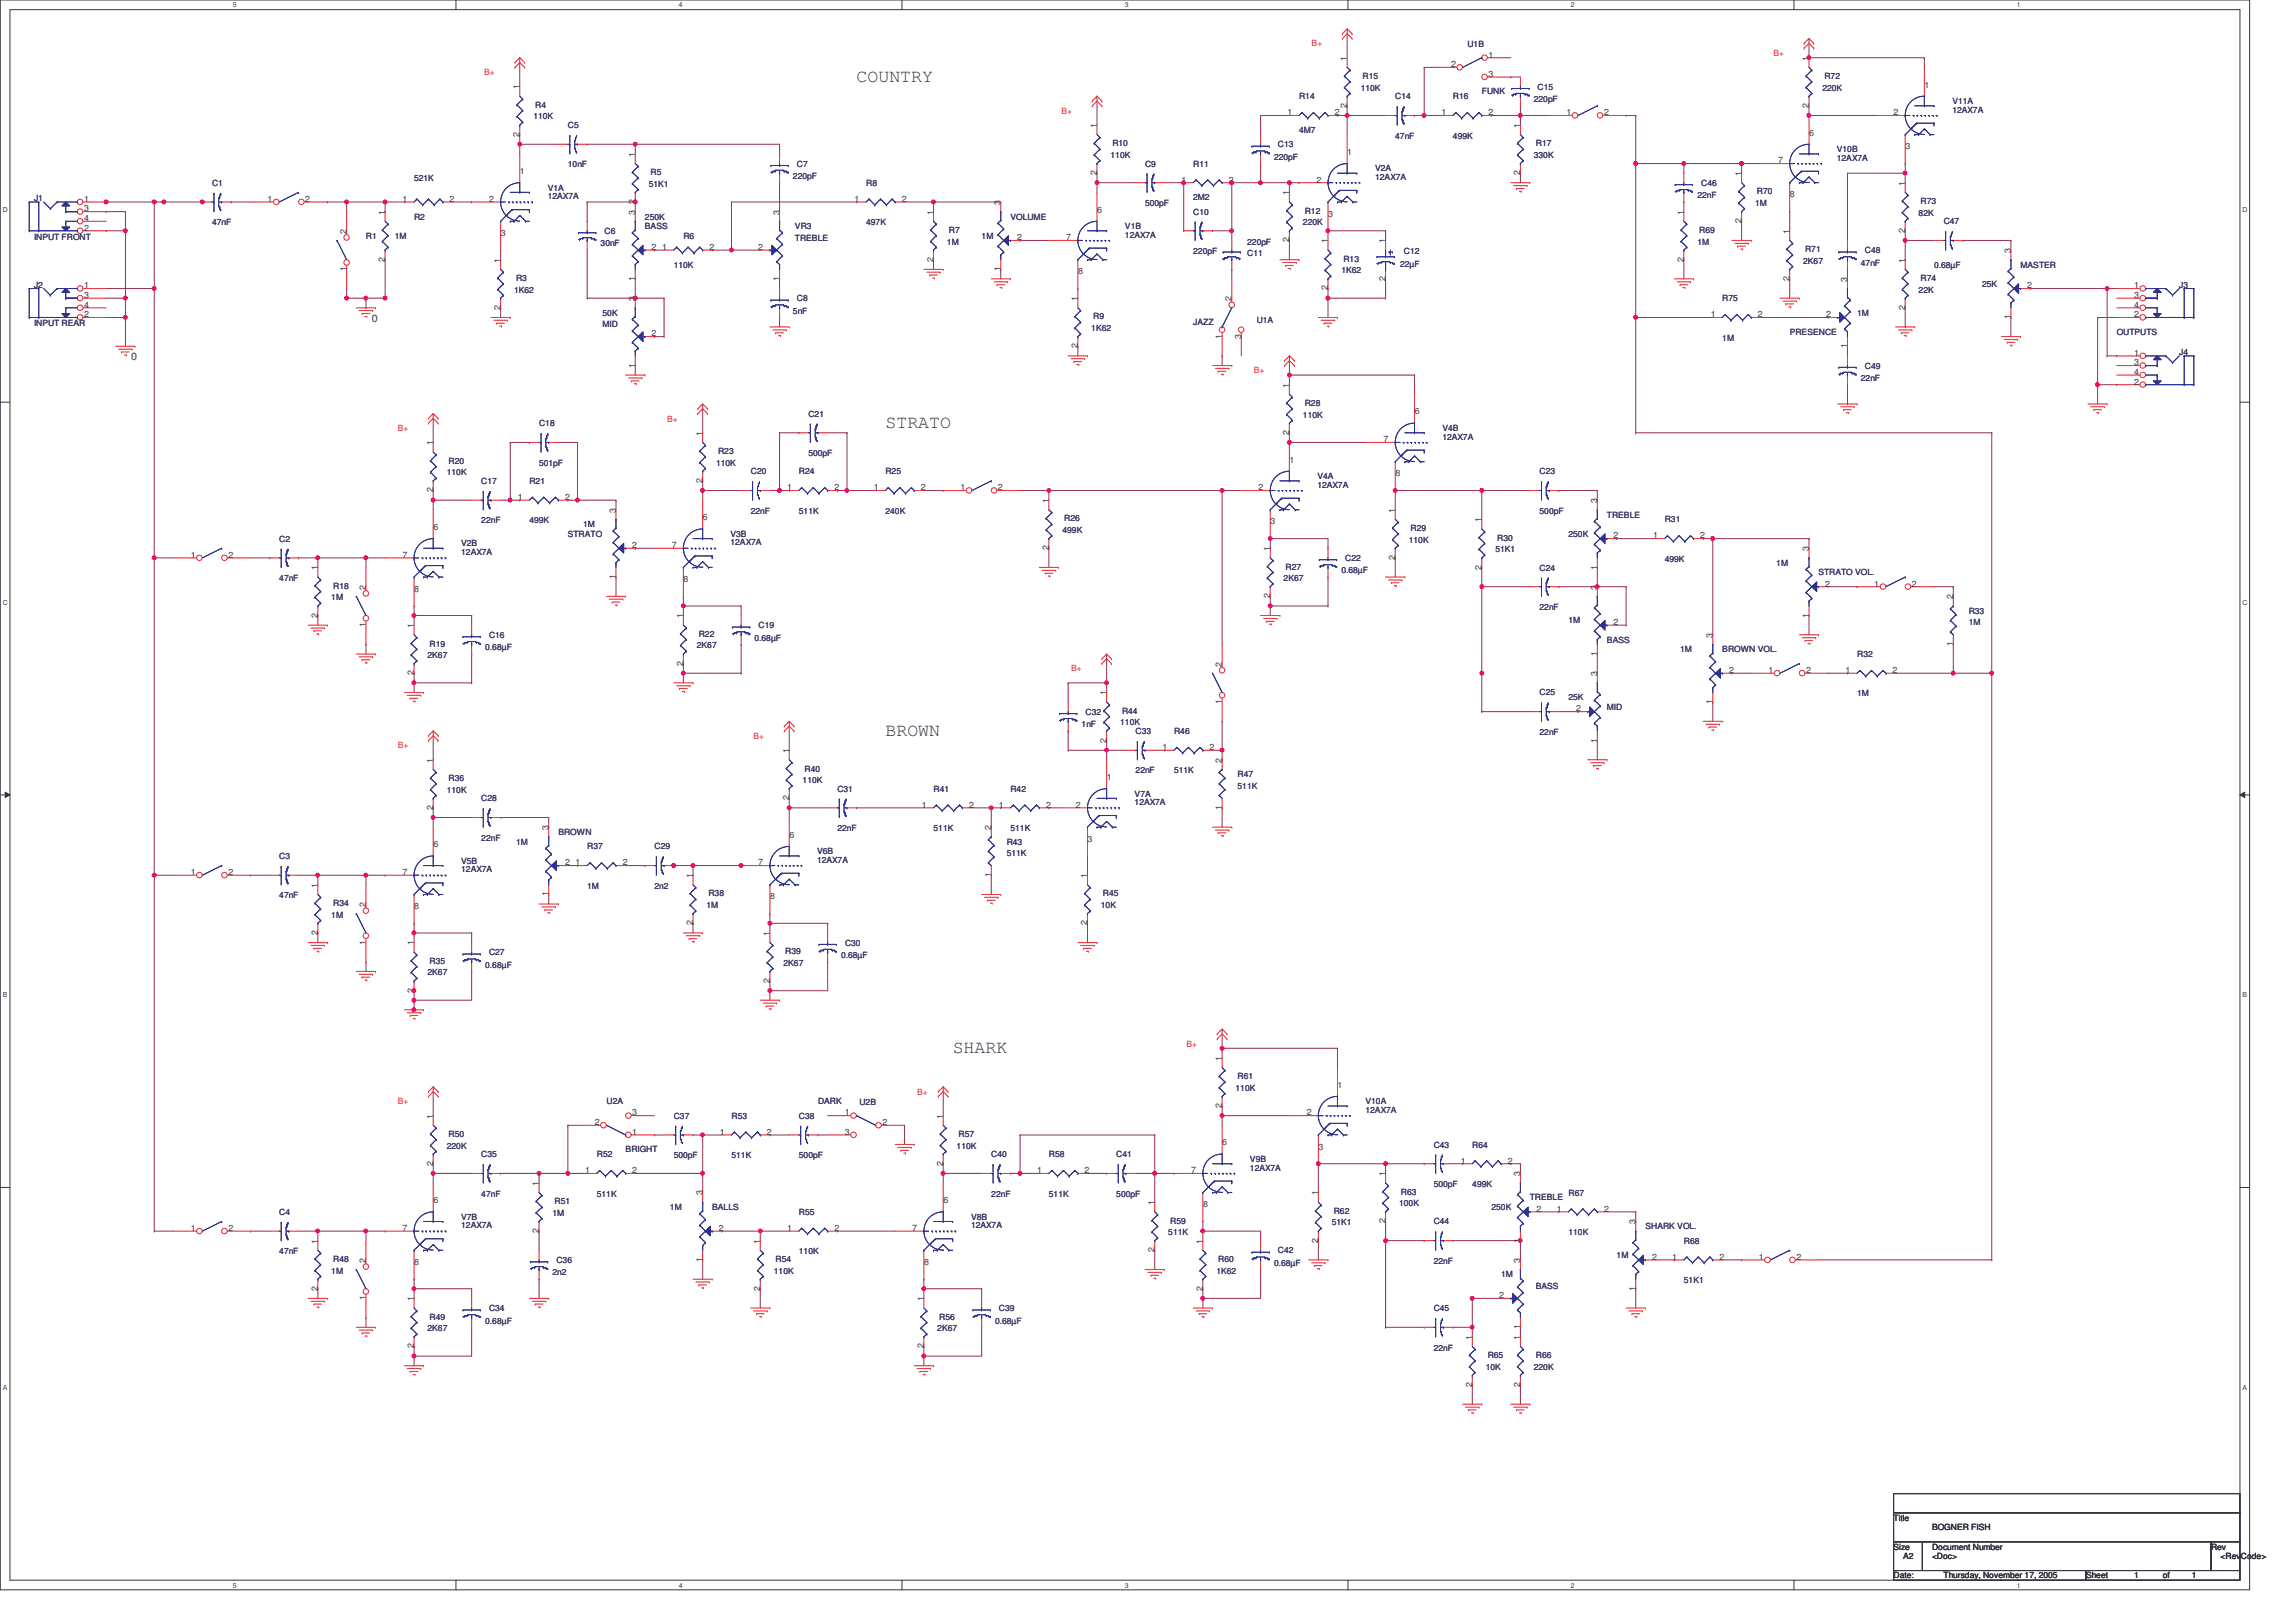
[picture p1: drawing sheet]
<svg xmlns="http://www.w3.org/2000/svg" width="297mm" height="210mm" viewBox="0 0 297 210" stroke-linecap="round" stroke-linejoin="round" font-family="sans-serif">
<defs><g id="words">
<g font-size="2.3" fill="#363539">
<text x="110.8" y="10.6">COUNTRY</text>
<text x="114.6" y="55.4">STRATO</text>
<text x="114.6" y="95.2">BROWN</text>
<text x="123.3" y="136.3">SHARK</text>
</g>
<g font-size="1.4" fill="#363539">
<text x="48.1" y="41.7">0</text>
<text x="17" y="46.7">0</text>
</g>
<g font-size="1.1" fill="#ee1d23">
<text x="169.7" y="6">B+</text>
<text x="62.7" y="9.7">B+</text>
<text x="229.4" y="7.2">B+</text>
<text x="137.3" y="14.7">B+</text>
<text x="162.2" y="48.3">B+</text>
<text x="51.5" y="55.8">B+</text>
<text x="86.3" y="54.5">B+</text>
<text x="138.6" y="86.9">B+</text>
<text x="97.5" y="95.6">B+</text>
<text x="51.5" y="96.9">B+</text>
<text x="153.5" y="135.4">B+</text>
<text x="51.5" y="142.9">B+</text>
<text x="118.7" y="141.7">B+</text>
</g>
<g font-size="1.1" fill="#363539">
<text x="67.2" y="11.6" transform="rotate(-90 67.2 11.6)">1</text>
<text x="174.3" y="7.9" transform="rotate(-90 174.3 7.9)">1</text>
<text x="187.7" y="8.7">2</text>
<text x="192.6" y="7.5">1</text>
<text x="192.6" y="9.9">3</text>
<text x="234" y="7.9" transform="rotate(-90 234 7.9)">1</text>
<text x="249" y="11.3">1</text>
<text x="67.2" y="17.7" transform="rotate(-90 67.2 17.7)">2</text>
<text x="141.9" y="16.6" transform="rotate(-90 141.9 16.6)">1</text>
<text x="166.6" y="14.9">1</text>
<text x="172.7" y="14.9">2</text>
<text x="174.3" y="13.9" transform="rotate(-90 174.3 13.9)">2</text>
<text x="186.5" y="14.9">1</text>
<text x="192.6" y="14.9">2</text>
<text x="196.7" y="16.6" transform="rotate(-90 196.7 16.6)">1</text>
<text x="202.6" y="14.9">1</text>
<text x="207.5" y="14.9">2</text>
<text x="234" y="13.9" transform="rotate(-90 234 13.9)">2</text>
<text x="234.1" y="17.5">6</text>
<text x="245" y="14.9">2</text>
<text x="67.3" y="22.5">1</text>
<text x="82.2" y="20.3" transform="rotate(-90 82.2 20.3)">1</text>
<text x="141.9" y="22.7" transform="rotate(-90 141.9 22.7)">2</text>
<text x="152.9" y="23.6">1</text>
<text x="159" y="23.6">2</text>
<text x="170.3" y="23.6">2</text>
<text x="174.3" y="20">1</text>
<text x="196.7" y="22.7" transform="rotate(-90 196.7 22.7)">2</text>
<text x="225.3" y="22.8" transform="rotate(-90 225.3 22.8)">1</text>
<text x="230" y="21.1">7</text>
<text x="246.5" y="19.3">3</text>
<text x="10.9" y="26.1">1</text>
<text x="10.9" y="27.4">3</text>
<text x="10.9" y="29.8">2</text>
<text x="10.9" y="28.6">4</text>
<text x="34.6" y="26.1">1</text>
<text x="39.5" y="26.1">2</text>
<text x="49.8" y="27.8" transform="rotate(-90 49.8 27.8)">1</text>
<text x="52.1" y="26.1">1</text>
<text x="58.2" y="26.1">2</text>
<text x="63.3" y="26.1">2</text>
<text x="82.2" y="27.8" transform="rotate(-90 82.2 27.8)">3</text>
<text x="82.2" y="26.4" transform="rotate(-90 82.2 26.4)">2</text>
<text x="100.8" y="27.8" transform="rotate(-90 100.8 27.8)">3</text>
<text x="110.6" y="26.1">1</text>
<text x="116.7" y="26.1">2</text>
<text x="120.8" y="27.8" transform="rotate(-90 120.8 27.8)">1</text>
<text x="129.5" y="26.5" transform="rotate(-90 129.5 26.5)">3</text>
<text x="141.9" y="27.5">6</text>
<text x="166.8" y="25.3" transform="rotate(-90 166.8 25.3)">1</text>
<text x="171.8" y="28">3</text>
<text x="217.8" y="27.8" transform="rotate(-90 217.8 27.8)">1</text>
<text x="225.3" y="28.9" transform="rotate(-90 225.3 28.9)">2</text>
<text x="231.6" y="25.5">8</text>
<text x="246.5" y="24" transform="rotate(-90 246.5 24)">1</text>
<text x="44.8" y="35.1" transform="rotate(-90 44.8 35.1)">1</text>
<text x="44.8" y="30.2" transform="rotate(-90 44.8 30.2)">2</text>
<text x="49.8" y="33.9" transform="rotate(-90 49.8 33.9)">2</text>
<text x="64.7" y="34" transform="rotate(-90 64.7 34)">1</text>
<text x="64.8" y="30.5">3</text>
<text x="84.3" y="32.3">2</text>
<text x="85.7" y="32.3">1</text>
<text x="91.8" y="32.3">2</text>
<text x="98.1" y="32.3">2</text>
<text x="120.8" y="33.9" transform="rotate(-90 120.8 33.9)">2</text>
<text x="129.5" y="35.1" transform="rotate(-90 129.5 35.1)">1</text>
<text x="131.6" y="31.1">2</text>
<text x="137.9" y="31.1">7</text>
<text x="139.5" y="35.5">8</text>
<text x="166.8" y="31.4" transform="rotate(-90 166.8 31.4)">2</text>
<text x="171.8" y="31.5" transform="rotate(-90 171.8 31.5)">1</text>
<text x="179.2" y="31.5" transform="rotate(-90 179.2 31.5)">1</text>
<text x="217.8" y="33.9" transform="rotate(-90 217.8 33.9)">2</text>
<text x="231.5" y="30.2" transform="rotate(-90 231.5 30.2)">1</text>
<text x="246.5" y="34" transform="rotate(-90 246.5 34)">1</text>
<text x="246.5" y="30.1" transform="rotate(-90 246.5 30.1)">2</text>
<text x="260.1" y="32.7" transform="rotate(-90 260.1 32.7)">3</text>
<text x="10.9" y="37.3">1</text>
<text x="10.9" y="38.6">3</text>
<text x="10.9" y="41.1">2</text>
<text x="10.9" y="39.8">4</text>
<text x="64.7" y="40.1" transform="rotate(-90 64.7 40.1)">2</text>
<text x="82.2" y="39" transform="rotate(-90 82.2 39)">3</text>
<text x="82.2" y="36.4" transform="rotate(-90 82.2 36.4)">1</text>
<text x="100.8" y="36.4" transform="rotate(-90 100.8 36.4)">1</text>
<text x="139.4" y="39" transform="rotate(-90 139.4 39)">1</text>
<text x="159.3" y="39" transform="rotate(-90 159.3 39)">2</text>
<text x="171.8" y="37.6" transform="rotate(-90 171.8 37.6)">2</text>
<text x="179.2" y="36.4" transform="rotate(-90 179.2 36.4)">2</text>
<text x="221.3" y="41.1">1</text>
<text x="227.4" y="41.1">2</text>
<text x="231.5" y="36.4" transform="rotate(-90 231.5 36.4)">2</text>
<text x="236.3" y="41.1">2</text>
<text x="239" y="36.5" transform="rotate(-90 239 36.5)">3</text>
<text x="246.5" y="40.1" transform="rotate(-90 246.5 40.1)">2</text>
<text x="260.1" y="41.3" transform="rotate(-90 260.1 41.3)">1</text>
<text x="262.3" y="37.3">2</text>
<text x="276.1" y="37.3">1</text>
<text x="276.1" y="38.6">3</text>
<text x="276.1" y="41.1">2</text>
<text x="276.1" y="39.8">4</text>
<text x="82.2" y="47.6" transform="rotate(-90 82.2 47.6)">1</text>
<text x="84.3" y="43.5">2</text>
<text x="139.4" y="45.1" transform="rotate(-90 139.4 45.1)">2</text>
<text x="158.1" y="43.8" transform="rotate(-90 158.1 43.8)">1</text>
<text x="160.6" y="43.8" transform="rotate(-90 160.6 43.8)">3</text>
<text x="239" y="45.1" transform="rotate(-90 239 45.1)">1</text>
<text x="276.1" y="46">1</text>
<text x="276.1" y="47.3">3</text>
<text x="166.8" y="50.2" transform="rotate(-90 166.8 50.2)">1</text>
<text x="183" y="53.6">6</text>
<text x="276.1" y="49.8">2</text>
<text x="276.1" y="48.5">4</text>
<text x="56" y="57.6" transform="rotate(-90 56 57.6)">1</text>
<text x="90.9" y="56.4" transform="rotate(-90 90.9 56.4)">1</text>
<text x="166.8" y="56.3" transform="rotate(-90 166.8 56.3)">2</text>
<text x="166.8" y="59.9">1</text>
<text x="179" y="57.2">7</text>
<text x="56" y="63.7" transform="rotate(-90 56 63.7)">2</text>
<text x="67" y="64.7">1</text>
<text x="73.1" y="64.7">2</text>
<text x="90.9" y="62.5" transform="rotate(-90 90.9 62.5)">2</text>
<text x="101.9" y="63.5">1</text>
<text x="107.9" y="63.5">2</text>
<text x="113" y="63.5">1</text>
<text x="119.1" y="63.5">2</text>
<text x="124.2" y="63.5">1</text>
<text x="129.1" y="63.5">2</text>
<text x="135.7" y="65.1" transform="rotate(-90 135.7 65.1)">1</text>
<text x="162.8" y="63.5">2</text>
<text x="180.5" y="61.6">8</text>
<text x="206.6" y="65.1" transform="rotate(-90 206.6 65.1)">3</text>
<text x="56.1" y="68.6">6</text>
<text x="79.7" y="66.3" transform="rotate(-90 79.7 66.3)">3</text>
<text x="81.8" y="70.9">2</text>
<text x="86.9" y="70.9">7</text>
<text x="90.9" y="67.3">6</text>
<text x="135.7" y="71.2" transform="rotate(-90 135.7 71.2)">2</text>
<text x="164.3" y="71.3" transform="rotate(-90 164.3 71.3)">1</text>
<text x="164.4" y="67.9">3</text>
<text x="180.5" y="66.3" transform="rotate(-90 180.5 66.3)">1</text>
<text x="191.7" y="67.6" transform="rotate(-90 191.7 67.6)">1</text>
<text x="208.8" y="69.7">2</text>
<text x="213.9" y="69.7">1</text>
<text x="220" y="69.7">2</text>
<text x="234" y="71.3" transform="rotate(-90 234 71.3)">3</text>
<text x="24.7" y="72.2">1</text>
<text x="29.5" y="72.2">2</text>
<text x="41.1" y="73.8" transform="rotate(-90 41.1 73.8)">1</text>
<text x="47.3" y="76.3" transform="rotate(-90 47.3 76.3)">2</text>
<text x="52.1" y="72.2">7</text>
<text x="53.6" y="76.6">8</text>
<text x="79.7" y="74.9" transform="rotate(-90 79.7 74.9)">1</text>
<text x="88.4" y="75.3">8</text>
<text x="164.3" y="77.4" transform="rotate(-90 164.3 77.4)">2</text>
<text x="180.5" y="72.5" transform="rotate(-90 180.5 72.5)">2</text>
<text x="191.7" y="73.7" transform="rotate(-90 191.7 73.7)">2</text>
<text x="206.6" y="76.3" transform="rotate(-90 206.6 76.3)">3</text>
<text x="206.6" y="73.7" transform="rotate(-90 206.6 73.7)">1</text>
<text x="236.1" y="75.9">2</text>
<text x="242.5" y="75.9">1</text>
<text x="247.4" y="75.9">2</text>
<text x="252.7" y="77.6" transform="rotate(-90 252.7 77.6)">2</text>
<text x="41.1" y="79.9" transform="rotate(-90 41.1 79.9)">2</text>
<text x="47.3" y="81.2" transform="rotate(-90 47.3 81.2)">1</text>
<text x="53.5" y="81.3" transform="rotate(-90 53.5 81.3)">1</text>
<text x="88.4" y="80" transform="rotate(-90 88.4 80)">1</text>
<text x="208.8" y="80.9">2</text>
<text x="221.6" y="82.5" transform="rotate(-90 221.6 82.5)">3</text>
<text x="234" y="79.9" transform="rotate(-90 234 79.9)">1</text>
<text x="252.7" y="83.7" transform="rotate(-90 252.7 83.7)">1</text>
<text x="53.5" y="87.4" transform="rotate(-90 53.5 87.4)">2</text>
<text x="88.4" y="86.1" transform="rotate(-90 88.4 86.1)">2</text>
<text x="158.1" y="86.3" transform="rotate(-90 158.1 86.3)">2</text>
<text x="206.6" y="87.5" transform="rotate(-90 206.6 87.5)">3</text>
<text x="206.6" y="84.9" transform="rotate(-90 206.6 84.9)">1</text>
<text x="223.7" y="87.1">2</text>
<text x="228.8" y="87.1">1</text>
<text x="233.7" y="87.1">2</text>
<text x="238.8" y="87.1">1</text>
<text x="244.9" y="87.1">2</text>
<text x="143.1" y="90" transform="rotate(-90 143.1 90)">1</text>
<text x="158.1" y="91.1" transform="rotate(-90 158.1 91.1)">1</text>
<text x="203.9" y="92.1">2</text>
<text x="221.6" y="91.1" transform="rotate(-90 221.6 91.1)">1</text>
<text x="56" y="98.7" transform="rotate(-90 56 98.7)">1</text>
<text x="102.1" y="97.5" transform="rotate(-90 102.1 97.5)">1</text>
<text x="143.1" y="96.1" transform="rotate(-90 143.1 96.1)">2</text>
<text x="143.2" y="100.9">1</text>
<text x="150.4" y="97.1">1</text>
<text x="156.5" y="97.1">2</text>
<text x="158.1" y="98.7" transform="rotate(-90 158.1 98.7)">2</text>
<text x="206.6" y="96.1" transform="rotate(-90 206.6 96.1)">1</text>
<text x="56" y="104.8" transform="rotate(-90 56 104.8)">2</text>
<text x="71" y="107.4" transform="rotate(-90 71 107.4)">3</text>
<text x="102.1" y="103.6" transform="rotate(-90 102.1 103.6)">2</text>
<text x="119.3" y="104.5">1</text>
<text x="125.4" y="104.5">2</text>
<text x="128.2" y="107.4" transform="rotate(-90 128.2 107.4)">2</text>
<text x="129.2" y="104.5">1</text>
<text x="135.3" y="104.5">2</text>
<text x="139.2" y="104.5">2</text>
<text x="158.1" y="104.8" transform="rotate(-90 158.1 104.8)">1</text>
<text x="24.7" y="113.2">1</text>
<text x="29.5" y="113.2">2</text>
<text x="52.1" y="113.2">7</text>
<text x="56.1" y="109.6">6</text>
<text x="73.1" y="112">2</text>
<text x="74.5" y="112">1</text>
<text x="80.6" y="112">2</text>
<text x="89.6" y="113.6" transform="rotate(-90 89.6 113.6)">1</text>
<text x="98.1" y="112">7</text>
<text x="102.1" y="108.4">6</text>
<text x="128.2" y="113.5" transform="rotate(-90 128.2 113.5)">1</text>
<text x="140.7" y="113.6" transform="rotate(-90 140.7 113.6)">1</text>
<text x="140.7" y="108.9">3</text>
<text x="41.1" y="114.9" transform="rotate(-90 41.1 114.9)">1</text>
<text x="47.3" y="117.4" transform="rotate(-90 47.3 117.4)">2</text>
<text x="53.6" y="117.6">8</text>
<text x="71" y="116" transform="rotate(-90 71 116)">1</text>
<text x="89.6" y="119.7" transform="rotate(-90 89.6 119.7)">2</text>
<text x="99.6" y="116.4">8</text>
<text x="140.7" y="119.7" transform="rotate(-90 140.7 119.7)">2</text>
<text x="41.1" y="121" transform="rotate(-90 41.1 121)">2</text>
<text x="47.3" y="122.2" transform="rotate(-90 47.3 122.2)">1</text>
<text x="53.5" y="122.3" transform="rotate(-90 53.5 122.3)">1</text>
<text x="99.6" y="121.1" transform="rotate(-90 99.6 121.1)">1</text>
<text x="53.5" y="128.5" transform="rotate(-90 53.5 128.5)">2</text>
<text x="99.6" y="127.2" transform="rotate(-90 99.6 127.2)">2</text>
<text x="158.1" y="137.3" transform="rotate(-90 158.1 137.3)">1</text>
<text x="158.1" y="143.4" transform="rotate(-90 158.1 143.4)">2</text>
<text x="173.1" y="140.8">1</text>
<text x="56" y="144.8" transform="rotate(-90 56 144.8)">1</text>
<text x="77" y="145.6">2</text>
<text x="81.8" y="146.9">1</text>
<text x="81.8" y="144.4">3</text>
<text x="93.1" y="146.9">1</text>
<text x="99.2" y="146.9">2</text>
<text x="109.3" y="144.4">1</text>
<text x="109.3" y="146.9">3</text>
<text x="114.2" y="145.6">2</text>
<text x="122" y="144.8" transform="rotate(-90 122 144.8)">1</text>
<text x="158.1" y="148.2">6</text>
<text x="169.1" y="144.4">2</text>
<text x="170.6" y="148.8">3</text>
<text x="56" y="150.9" transform="rotate(-90 56 150.9)">2</text>
<text x="56.1" y="155.7">6</text>
<text x="69.7" y="153.5" transform="rotate(-90 69.7 153.5)">1</text>
<text x="75.7" y="151.8">1</text>
<text x="81.8" y="151.8">2</text>
<text x="90.9" y="154.7" transform="rotate(-90 90.9 154.7)">3</text>
<text x="122" y="150.9" transform="rotate(-90 122 150.9)">2</text>
<text x="122" y="155.7">6</text>
<text x="134.2" y="151.8">1</text>
<text x="140.3" y="151.8">2</text>
<text x="149.4" y="156" transform="rotate(-90 149.4 156)">1</text>
<text x="154.1" y="151.8">7</text>
<text x="170.5" y="154.7" transform="rotate(-90 170.5 154.7)">1</text>
<text x="179.2" y="152.2" transform="rotate(-90 179.2 152.2)">1</text>
<text x="189" y="150.6">1</text>
<text x="195.1" y="150.6">2</text>
<text x="196.7" y="152.2" transform="rotate(-90 196.7 152.2)">3</text>
<text x="24.7" y="159.3">1</text>
<text x="29.5" y="159.3">2</text>
<text x="41.1" y="160.9" transform="rotate(-90 41.1 160.9)">1</text>
<text x="52.1" y="159.3">7</text>
<text x="69.7" y="159.6" transform="rotate(-90 69.7 159.6)">2</text>
<text x="93" y="159.3">2</text>
<text x="98.3" y="160.9" transform="rotate(-90 98.3 160.9)">1</text>
<text x="101.9" y="159.3">1</text>
<text x="107.9" y="159.3">2</text>
<text x="118" y="159.3">7</text>
<text x="155.6" y="160.9" transform="rotate(-90 155.6 160.9)">1</text>
<text x="155.6" y="156.2">8</text>
<text x="170.5" y="160.8" transform="rotate(-90 170.5 160.8)">2</text>
<text x="179.2" y="158.3" transform="rotate(-90 179.2 158.3)">2</text>
<text x="196.7" y="160.8" transform="rotate(-90 196.7 160.8)">1</text>
<text x="198.8" y="156.8">2</text>
<text x="201.4" y="156.8">1</text>
<text x="207.5" y="156.8">2</text>
<text x="211.6" y="158.5" transform="rotate(-90 211.6 158.5)">3</text>
<text x="41.1" y="167" transform="rotate(-90 41.1 167)">2</text>
<text x="47.3" y="163.4" transform="rotate(-90 47.3 163.4)">2</text>
<text x="53.6" y="163.7">8</text>
<text x="90.9" y="163.3" transform="rotate(-90 90.9 163.3)">1</text>
<text x="98.3" y="167" transform="rotate(-90 98.3 167)">2</text>
<text x="119.5" y="163.7">8</text>
<text x="149.4" y="162.1" transform="rotate(-90 149.4 162.1)">2</text>
<text x="155.6" y="167" transform="rotate(-90 155.6 167)">2</text>
<text x="193.9" y="168">2</text>
<text x="196.7" y="163.4" transform="rotate(-90 196.7 163.4)">3</text>
<text x="211.6" y="167" transform="rotate(-90 211.6 167)">1</text>
<text x="213.7" y="163">2</text>
<text x="216.3" y="163">1</text>
<text x="222.5" y="163">2</text>
<text x="227.5" y="163">1</text>
<text x="232.4" y="163">2</text>
<text x="47.3" y="168.3" transform="rotate(-90 47.3 168.3)">1</text>
<text x="53.5" y="168.4" transform="rotate(-90 53.5 168.4)">1</text>
<text x="119.5" y="168.4" transform="rotate(-90 119.5 168.4)">1</text>
<text x="190.5" y="173.4" transform="rotate(-90 190.5 173.4)">1</text>
<text x="196.7" y="173.4" transform="rotate(-90 196.7 173.4)">1</text>
<text x="196.7" y="172" transform="rotate(-90 196.7 172)">1</text>
<text x="53.5" y="174.5" transform="rotate(-90 53.5 174.5)">2</text>
<text x="119.5" y="174.5" transform="rotate(-90 119.5 174.5)">2</text>
<text x="190.5" y="179.5" transform="rotate(-90 190.5 179.5)">2</text>
<text x="196.7" y="179.5" transform="rotate(-90 196.7 179.5)">2</text>
<text x="245" y="196.8">Title</text>
<text x="245" y="200.5">Size</text>
<text x="246.2" y="201.8">A2</text>
<text x="250" y="198">BOGNER FISH</text>
<text x="250" y="201.8">&lt;Doc&gt;</text>
<text x="250" y="200.5">Document Number</text>
<text x="286" y="200.5">Rev</text>
<text x="287.3" y="201.8">&lt;Rev</text>
<text x="289.9" y="201.8">Co</text>
<text x="291.3" y="201.8">de&gt;</text>
<text x="245" y="204.3">Date:</text>
<text x="251.5" y="204.3">Thursday, November 17, 2005</text>
<text x="269.9" y="204.3">Sheet</text>
<text x="276.1" y="204.3">1</text>
<text x="279.8" y="204.3">of</text>
<text x="283.6" y="204.3">1</text>
</g>
<g font-size="1.1" fill="#343464">
<text x="176" y="11.7">110K</text>
<text x="176.3" y="10.2">R15</text>
<text x="189.8" y="6.1">U1B</text>
<text x="198.9" y="11.6">C15</text>
<text x="235.8" y="11.7">220K</text>
<text x="236" y="10.2">R72</text>
<text x="69" y="15.5">110K</text>
<text x="69.2" y="14">R4</text>
<text x="73.5" y="16.6">C5</text>
<text x="168.1" y="12.8">R14</text>
<text x="168.1" y="17.2">4M7</text>
<text x="180.5" y="12.8">C14</text>
<text x="180.5" y="17.9">47nF</text>
<text x="188" y="12.8">R16</text>
<text x="188" y="17.9">499K</text>
<text x="191.7" y="12.2">FUNK</text>
<text x="198.4" y="13.2">220pF</text>
<text x="252.6" y="13.5">V11A</text>
<text x="252.6" y="14.6">12AX7A</text>
<text x="53.6" y="23.4">521K</text>
<text x="73.5" y="21.7">10nF</text>
<text x="84.2" y="22.7">R5</text>
<text x="102.6" y="23.2">220pF</text>
<text x="103.1" y="21.5">C7</text>
<text x="143.7" y="20.4">110K</text>
<text x="143.9" y="18.9">R10</text>
<text x="148.1" y="21.5">C9</text>
<text x="154.4" y="21.5">R11</text>
<text x="164.8" y="20.7">220pF</text>
<text x="165.3" y="19.1">C13</text>
<text x="177.9" y="22.2">V2A</text>
<text x="177.9" y="23.3">12AX7A</text>
<text x="198.4" y="20.4">330K</text>
<text x="198.7" y="18.9">R17</text>
<text x="237.6" y="19.7">V10B</text>
<text x="237.6" y="20.8">12AX7A</text>
<text x="4.4" y="26">J1</text>
<text x="27.4" y="24">C1</text>
<text x="27.4" y="29.1">47nF</text>
<text x="53.6" y="28.4">R2</text>
<text x="70.9" y="24.7">V1A</text>
<text x="70.9" y="25.8">12AX7A</text>
<text x="83.4" y="28.4">250K</text>
<text x="83.4" y="29.7">BASS</text>
<text x="83.9" y="24.2">51K1</text>
<text x="102.8" y="29.7">VR3</text>
<text x="112.1" y="24">R8</text>
<text x="112.1" y="29.1">497K</text>
<text x="130.7" y="28.4">VOLUME</text>
<text x="145.5" y="29.7">V1B</text>
<text x="148.1" y="26.6">500pF</text>
<text x="154.4" y="27.8">C10</text>
<text x="154.4" y="25.9">2M2</text>
<text x="168.6" y="29.1">220K</text>
<text x="168.8" y="27.7">R12</text>
<text x="219.6" y="25.7">22nF</text>
<text x="220.1" y="24">C46</text>
<text x="227.1" y="26.6">1M</text>
<text x="227.3" y="25.2">R70</text>
<text x="248.2" y="27.9">82K</text>
<text x="248.5" y="26.4">R73</text>
<text x="251.5" y="29">C47</text>
<text x="4.4" y="31">INPUT FRONT</text>
<text x="47.3" y="30.9">R1</text>
<text x="51.1" y="30.9">1M</text>
<text x="77.7" y="31.9">30nF</text>
<text x="78.2" y="30.3">C6</text>
<text x="87.2" y="34.6">110K</text>
<text x="88.4" y="30.9">R6</text>
<text x="102.8" y="31.1">TREBLE</text>
<text x="122.5" y="31.6">1M</text>
<text x="122.8" y="30.1">R7</text>
<text x="127" y="30.9">1M</text>
<text x="145.5" y="30.8">12AX7A</text>
<text x="154.4" y="32.9">220pF</text>
<text x="161.4" y="33.1">C11</text>
<text x="161.4" y="31.6">220pF</text>
<text x="173.5" y="35.4">1K62</text>
<text x="173.8" y="33.9">R13</text>
<text x="181.1" y="34.5">22µF</text>
<text x="181.6" y="32.9">C12</text>
<text x="219.6" y="31.6">1M</text>
<text x="219.8" y="30.1">R69</text>
<text x="233.3" y="34.1">2K67</text>
<text x="233.5" y="32.6">R71</text>
<text x="240.7" y="34.4">47nF</text>
<text x="241.3" y="32.8">C48</text>
<text x="250.2" y="34.6">0.68µF</text>
<text x="261.4" y="34.6">MASTER</text>
<text x="4.4" y="37.2">J2</text>
<text x="66.5" y="37.9">1K62</text>
<text x="66.8" y="36.4">R3</text>
<text x="78" y="40.9">50K</text>
<text x="102.6" y="40.6">5nF</text>
<text x="103.1" y="39">C8</text>
<text x="141.4" y="41.3">R9</text>
<text x="162.6" y="41.8">U1A</text>
<text x="222.8" y="39">R75</text>
<text x="240.3" y="40.9">1M</text>
<text x="248.2" y="37.9">22K</text>
<text x="248.5" y="36.4">R74</text>
<text x="256.4" y="37.1">25K</text>
<text x="281.9" y="37.2">J3</text>
<text x="4.4" y="42.2">INPUT REAR</text>
<text x="78" y="42.3">MID</text>
<text x="141.2" y="42.8">1K62</text>
<text x="154.4" y="42.1">JAZZ</text>
<text x="222.8" y="44.1">1M</text>
<text x="231.5" y="43.3">PRESENCE</text>
<text x="241.3" y="47.7">C49</text>
<text x="273.9" y="43.3">OUTPUTS</text>
<text x="281.9" y="46">J4</text>
<text x="104.6" y="53.9">C21</text>
<text x="168.8" y="52.6">R28</text>
<text x="240.7" y="49.3">22nF</text>
<text x="69.7" y="55.2">C18</text>
<text x="92.9" y="58.8">R23</text>
<text x="104.6" y="59">500pF</text>
<text x="168.6" y="54">110K</text>
<text x="186.6" y="55.8">V4B</text>
<text x="186.6" y="56.9">12AX7A</text>
<text x="57.8" y="61.5">110K</text>
<text x="58" y="60">R20</text>
<text x="62.3" y="62.6">C17</text>
<text x="68.5" y="62.6">R21</text>
<text x="69.7" y="60.3">501pF</text>
<text x="92.6" y="60.3">110K</text>
<text x="97.1" y="61.4">C20</text>
<text x="103.4" y="61.4">R24</text>
<text x="114.6" y="61.4">R25</text>
<text x="170.4" y="62">V4A</text>
<text x="170.4" y="63.1">12AX7A</text>
<text x="199.2" y="61.4">C23</text>
<text x="36.1" y="70.1">C2</text>
<text x="59.7" y="70.7">V2B</text>
<text x="59.7" y="71.8">12AX7A</text>
<text x="62.3" y="67.7">22nF</text>
<text x="68.5" y="67.7">499K</text>
<text x="73.5" y="69.5">STRATO</text>
<text x="75.5" y="68.2">1M</text>
<text x="94.5" y="69.5">V3B</text>
<text x="94.5" y="70.6">12AX7A</text>
<text x="97.1" y="66.5">22nF</text>
<text x="103.4" y="66.5">511K</text>
<text x="114.6" y="66.5">240K</text>
<text x="137.5" y="69">499K</text>
<text x="137.7" y="67.5">R26</text>
<text x="182.3" y="70.2">110K</text>
<text x="182.5" y="68.7">R29</text>
<text x="193.5" y="71.5">51K1</text>
<text x="193.7" y="70">R30</text>
<text x="199.2" y="66.5">500pF</text>
<text x="202.9" y="69.5">250K</text>
<text x="207.9" y="67">TREBLE</text>
<text x="215.4" y="67.6">R31</text>
<text x="36.1" y="75.2">47nF</text>
<text x="42.9" y="77.7">1M</text>
<text x="43.1" y="76.2">R18</text>
<text x="166.1" y="75.2">2K67</text>
<text x="166.3" y="73.7">R27</text>
<text x="173.5" y="74.2">0.68µF</text>
<text x="174" y="72.6">C22</text>
<text x="199.2" y="73.8">C24</text>
<text x="215.4" y="72.7">499K</text>
<text x="229.8" y="73.2">1M</text>
<text x="235.3" y="74.4">STRATO VOL.</text>
<text x="55.6" y="83.7">R19</text>
<text x="63.3" y="82.5">C16</text>
<text x="90.1" y="83.9">2K67</text>
<text x="90.4" y="82.4">R22</text>
<text x="97.6" y="82.9">0.68µF</text>
<text x="98.1" y="81.3">C19</text>
<text x="199.2" y="78.9">22nF</text>
<text x="202.9" y="80.7">1M</text>
<text x="207.9" y="83.2">BASS</text>
<text x="254.7" y="79.4">R33</text>
<text x="254.7" y="80.9">1M</text>
<text x="55.3" y="85.2">2K67</text>
<text x="62.8" y="84.2">0.68µF</text>
<text x="217.4" y="84.4">1M</text>
<text x="222.8" y="84.4">BROWN VOL.</text>
<text x="240.3" y="85">R32</text>
<text x="139.9" y="94.1">1nF</text>
<text x="140.4" y="92.5">C32</text>
<text x="144.9" y="93.9">110K</text>
<text x="145.2" y="92.4">R44</text>
<text x="146.9" y="95">C33</text>
<text x="151.9" y="95">R46</text>
<text x="199.2" y="90">C25</text>
<text x="199.2" y="95.1">22nF</text>
<text x="202.9" y="90.6">25K</text>
<text x="207.9" y="91.9">MID</text>
<text x="240.3" y="90.1">1M</text>
<text x="58" y="101.1">R36</text>
<text x="103.8" y="101.3">110K</text>
<text x="104.1" y="99.8">R40</text>
<text x="146.9" y="100.1">22nF</text>
<text x="151.9" y="100.1">511K</text>
<text x="160.1" y="100.6">R47</text>
<text x="57.8" y="102.6">110K</text>
<text x="62.3" y="103.7">C28</text>
<text x="108.3" y="102.4">C31</text>
<text x="108.3" y="107.5">22nF</text>
<text x="120.8" y="102.4">R41</text>
<text x="120.8" y="107.5">511K</text>
<text x="130.7" y="102.4">R42</text>
<text x="130.7" y="107.5">511K</text>
<text x="146.8" y="103.1">V7A</text>
<text x="146.8" y="104.2">12AX7A</text>
<text x="160.1" y="102.1">511K</text>
<text x="36.1" y="111.2">C3</text>
<text x="59.7" y="111.8">V5B</text>
<text x="59.7" y="112.9">12AX7A</text>
<text x="62.3" y="108.8">22nF</text>
<text x="66.8" y="109.3">1M</text>
<text x="72.2" y="108.1">BROWN</text>
<text x="76" y="109.9">R37</text>
<text x="84.7" y="109.9">C29</text>
<text x="105.7" y="110.6">V6B</text>
<text x="105.7" y="111.7">12AX7A</text>
<text x="130.2" y="109.3">R43</text>
<text x="130.2" y="110.8">511K</text>
<text x="36.1" y="116.3">47nF</text>
<text x="42.9" y="118.8">1M</text>
<text x="43.1" y="117.3">R34</text>
<text x="76" y="115">1M</text>
<text x="84.7" y="115">2n2</text>
<text x="91.4" y="117.5">1M</text>
<text x="91.6" y="116">R38</text>
<text x="142.4" y="117.5">10K</text>
<text x="142.7" y="116">R45</text>
<text x="55.6" y="124.7">R35</text>
<text x="62.8" y="125.2">0.68µF</text>
<text x="63.3" y="123.6">C27</text>
<text x="101.4" y="125">2K67</text>
<text x="101.6" y="123.5">R39</text>
<text x="108.8" y="124">0.68µF</text>
<text x="109.3" y="122.4">C30</text>
<text x="55.3" y="126.2">2K67</text>
<text x="78.5" y="142.9">U2A</text>
<text x="105.8" y="142.9">DARK</text>
<text x="111.2" y="143">U2B</text>
<text x="159.8" y="141.2">110K</text>
<text x="160.1" y="139.7">R61</text>
<text x="176.7" y="142.9">V10A</text>
<text x="57.8" y="148.6">220K</text>
<text x="58" y="147.1">R50</text>
<text x="62.3" y="149.8">C35</text>
<text x="77.2" y="149.8">R52</text>
<text x="80.9" y="149.1">BRIGHT</text>
<text x="87.2" y="144.8">C37</text>
<text x="87.2" y="149.9">500pF</text>
<text x="94.6" y="144.8">R53</text>
<text x="94.6" y="149.9">511K</text>
<text x="103.4" y="144.8">C38</text>
<text x="103.4" y="149.9">500pF</text>
<text x="123.8" y="148.6">110K</text>
<text x="124" y="147.1">R57</text>
<text x="128.2" y="149.8">C40</text>
<text x="135.7" y="149.8">R58</text>
<text x="144.4" y="149.8">C41</text>
<text x="176.7" y="144">12AX7A</text>
<text x="185.5" y="148.5">C43</text>
<text x="190.5" y="148.5">R64</text>
<text x="62.3" y="154.9">47nF</text>
<text x="71.7" y="155.9">R51</text>
<text x="77.2" y="154.9">511K</text>
<text x="128.2" y="154.9">22nF</text>
<text x="135.7" y="154.9">511K</text>
<text x="144.4" y="154.9">500pF</text>
<text x="161.7" y="150.4">V9B</text>
<text x="161.7" y="151.5">12AX7A</text>
<text x="181.2" y="154.6">R63</text>
<text x="185.5" y="153.6">500pF</text>
<text x="190.5" y="153.6">499K</text>
<text x="197.9" y="155.3">TREBLE</text>
<text x="202.9" y="154.7">R67</text>
<text x="36.1" y="157.2">C4</text>
<text x="59.7" y="157.8">V7B</text>
<text x="59.7" y="159">12AX7A</text>
<text x="71.5" y="157.3">1M</text>
<text x="86.7" y="156.6">1M</text>
<text x="92.1" y="156.6">BALLS</text>
<text x="103.4" y="157.2">R55</text>
<text x="125.6" y="157.8">V8B</text>
<text x="125.6" y="159">12AX7A</text>
<text x="151.1" y="159.8">511K</text>
<text x="151.4" y="158.3">R59</text>
<text x="172.3" y="158.6">51K1</text>
<text x="172.5" y="157.1">R62</text>
<text x="181" y="156.1">100K</text>
<text x="185.5" y="158.5">C44</text>
<text x="193" y="156.6">250K</text>
<text x="202.9" y="159.8">110K</text>
<text x="212.9" y="159.1">SHARK VOL.</text>
<text x="217.8" y="161">R68</text>
<text x="36.1" y="162.3">47nF</text>
<text x="42.9" y="164.8">1M</text>
<text x="43.1" y="163.3">R48</text>
<text x="71.5" y="165.1">2n2</text>
<text x="72" y="163.4">C36</text>
<text x="100.1" y="164.8">110K</text>
<text x="100.3" y="163.3">R54</text>
<text x="103.4" y="162.3">110K</text>
<text x="157.4" y="164.8">1K62</text>
<text x="157.6" y="163.3">R60</text>
<text x="164.8" y="163.8">0.68µF</text>
<text x="165.3" y="162.2">C42</text>
<text x="185.5" y="163.6">22nF</text>
<text x="194.2" y="165.3">1M</text>
<text x="198.7" y="166.8">BASS</text>
<text x="209.1" y="162.8">1M</text>
<text x="217.8" y="166.1">51K1</text>
<text x="55.3" y="172.3">2K67</text>
<text x="55.6" y="170.8">R49</text>
<text x="62.8" y="171.3">0.68µF</text>
<text x="63.3" y="169.7">C34</text>
<text x="121.3" y="172.3">2K67</text>
<text x="121.5" y="170.8">R56</text>
<text x="128.7" y="171.3">0.68µF</text>
<text x="129.2" y="169.7">C39</text>
<text x="185.5" y="169.7">C45</text>
<text x="185.5" y="174.8">22nF</text>
<text x="192.2" y="177.2">10K</text>
<text x="192.5" y="175.8">R65</text>
<text x="198.4" y="177.2">220K</text>
<text x="198.7" y="175.8">R66</text>
</g>
<g font-size=".9" fill="#363539">
<text x="30.1" y="1">5</text>
<text x="87.8" y="1">4</text>
<text x="145.5" y="1">3</text>
<text x="203.2" y="1">2</text>
<text x="260.9" y="1">1</text>
<text x=".4" y="27.5">D</text>
<text x="290.1" y="27.5">D</text>
<text x=".4" y="78.3">C</text>
<text x="290.1" y="78.3">C</text>
<text x=".4" y="129.1">B</text>
<text x="290.1" y="129.1">B</text>
<text x=".4" y="179.9">A</text>
<text x="290.1" y="179.9">A</text>
<text x="30.1" y="205.4">5</text>
<text x="87.8" y="205.4">4</text>
<text x="145.5" y="205.4">3</text>
<text x="203.2" y="205.4">2</text>
<text x="260.9" y="205.4">1</text>
</g>
</g></defs>
<path d="M0 0h291v205.7h-291zM1.3 1.2h288.5v203.3h-288.5z" fill="none" stroke="#363539" stroke-width=".13"/>
<g fill="#fff">
<path d="M30.1 .1h.5v1h-.5z"/>
<path d="M30.1 204.6h.5v1h-.5z"/>
</g>
<path d="M59 0v1.2M59 204.5v1.2" fill="none" stroke="#363539" stroke-width=".13"/>
<g fill="#fff">
<path d="M87.8 .1h.5v1h-.5z"/>
<path d="M87.8 204.6h.5v1h-.5z"/>
</g>
<path d="M116.7 0v1.2M116.7 204.5v1.2" fill="none" stroke="#363539" stroke-width=".13"/>
<g fill="#fff">
<path d="M145.5 .1h.5v1h-.5z"/>
<path d="M145.5 204.6h.5v1h-.5z"/>
</g>
<path d="M174.4 0v1.2M174.4 204.5v1.2" fill="none" stroke="#363539" stroke-width=".13"/>
<g fill="#fff">
<path d="M203.2 .1h.5v1h-.5z"/>
<path d="M203.2 204.6h.5v1h-.5z"/>
</g>
<path d="M232.1 0v1.2M232.1 204.5v1.2" fill="none" stroke="#363539" stroke-width=".13"/>
<g fill="#fff">
<path d="M260.9 .1h.5v1h-.5z"/>
<path d="M260.9 204.6h.5v1h-.5z"/>
<path d="M.4 26.6h.6v1h-.6z"/>
<path d="M290.1 26.6h.6v1h-.6z"/>
<path d="M.4 77.4h.6v1h-.6z"/>
<path d="M290.1 77.4h.6v1h-.6z"/>
</g>
<path d="M0 52h1.3M289.8 52h1.2" fill="none" stroke="#363539" stroke-width=".13"/>
<g fill="#fff">
<path d="M.4 128.3h.5v1h-.5z"/>
<path d="M290.1 128.3h.6v1h-.6z"/>
</g>
<path d="M0 102.9h1.3M289.8 102.9h1.2" fill="none" stroke="#363539" stroke-width=".13"/>
<path d="M.7 102.5l.6 .4-.6 .3z" fill="#363539"/>
<path d="M.7 102.5l.6 .4-.6 .3z" fill="none" stroke="#363539" stroke-width=".13"/>
<path d="M289.8 102.9l.6-.4v.7z" fill="#363539"/>
<path d="M289.8 102.9l.6-.4v.7z" fill="none" stroke="#363539" stroke-width=".13"/>
<g fill="#fff">
<path d="M.4 179.1h.5v1h-.5z"/>
<path d="M290.1 179.1h.6v1h-.6z"/>
</g>
<path d="M0 153.7h1.3M289.8 153.7h1.2" fill="none" stroke="#363539" stroke-width=".13"/>
<path d="M13.7 37.3h6.3M13.7 26.1h6.3M20 37.3h.1M20 26.1h.1" fill="none" stroke="#952d4a" stroke-width=".13"/>
<circle cx="13.7" cy="26.1" r=".24" fill="#ed028c"/>
<circle cx="13.7" cy="26.1" r=".24" fill="none" stroke="#ed028c" stroke-width=".13"/>
<path d="M13.7 41.1h2.5M16.2 41.1h.1" fill="none" stroke="#952d4a" stroke-width=".13"/>
<circle cx="16.2" cy="41.1" r=".23" fill="#ed028c"/>
<circle cx="16.2" cy="41.1" r=".23" fill="none" stroke="#ed028c" stroke-width=".13"/>
<path d="M16.2 38.6h.1M16.2 38.6v2.5" fill="none" stroke="#952d4a" stroke-width=".13"/>
<circle cx="16.2" cy="38.6" r=".24" fill="#ed028c"/>
<circle cx="16.2" cy="38.6" r=".24" fill="none" stroke="#ed028c" stroke-width=".13"/>
<path d="M13.7 29.9h.1M13.7 27.4h.1M13.7 29.9h2.5M13.7 27.4h2.5M13.7 38.6h2.5M16.2 27.4h.1M16.2 38.6h.1M16.2 29.9h.1M16.2 27.4v11.2" fill="none" stroke="#952d4a" stroke-width=".13"/>
<circle cx="16.2" cy="29.9" r=".23" fill="#ed028c"/>
<circle cx="16.2" cy="29.9" r=".23" fill="none" stroke="#ed028c" stroke-width=".13"/>
<path d="M21.2 26.1h.1M21.2 26.1h5M16.2 41.1h.1M16.2 41.1v3.7" fill="none" stroke="#952d4a" stroke-width=".13"/>
<circle cx="26.2" cy="26.1" r=".24" fill="#ed028c"/>
<circle cx="26.2" cy="26.1" r=".24" fill="none" stroke="#ed028c" stroke-width=".13"/>
<circle cx="21.2" cy="26.1" r=".24" fill="#ed028c"/>
<circle cx="21.2" cy="26.1" r=".24" fill="none" stroke="#ed028c" stroke-width=".13"/>
<path d="M29.9 26.1h.1M29.9 26.1h2.5M44.8 26.1h.1M44.8 26.1h5" fill="none" stroke="#952d4a" stroke-width=".13"/>
<circle cx="44.8" cy="26.1" r=".24" fill="#ed028c"/>
<circle cx="44.8" cy="26.1" r=".24" fill="none" stroke="#ed028c" stroke-width=".13"/>
<path d="M44.8 27.4h.1M44.8 26.1v1.3M49.8 27.4h.1M49.8 26.1v1.3" fill="none" stroke="#952d4a" stroke-width=".13"/>
<circle cx="49.8" cy="26.1" r=".24" fill="#ed028c"/>
<circle cx="49.8" cy="26.1" r=".24" fill="none" stroke="#ed028c" stroke-width=".13"/>
<path d="M47.3 38.6h.1M49.8 33.6h.1M49.8 33.6v5h-2.5" fill="none" stroke="#952d4a" stroke-width=".13"/>
<circle cx="49.8" cy="38.6" r=".24" fill="#ed028c"/>
<circle cx="49.8" cy="38.6" r=".24" fill="none" stroke="#ed028c" stroke-width=".13"/>
<path d="M47.3 39.8h.1M47.3 38.6v1.2" fill="none" stroke="#952d4a" stroke-width=".13"/>
<circle cx="47.3" cy="38.6" r=".24" fill="#ed028c"/>
<circle cx="47.3" cy="38.6" r=".24" fill="none" stroke="#ed028c" stroke-width=".13"/>
<path d="M20 26.1h.1M20 26.1v11.2M42.4 26.1h.1M42.4 26.1h2.4M44.8 38.6h.1M44.8 37.3v1.3" fill="none" stroke="#952d4a" stroke-width=".13"/>
<circle cx="19.9" cy="26.1" r=".24" fill="#ed028c"/>
<circle cx="19.9" cy="26.1" r=".24" fill="none" stroke="#ed028c" stroke-width=".13"/>
<path d="M44.8 38.6h.1M44.8 38.6h2.5" fill="none" stroke="#952d4a" stroke-width=".13"/>
<circle cx="44.8" cy="38.6" r=".24" fill="#ed028c"/>
<circle cx="44.8" cy="38.6" r=".24" fill="none" stroke="#ed028c" stroke-width=".13"/>
<path d="M67.2 18.7h.1M67.2 18.7v1.2M49.8 26.1h2.5M52.3 26.1h.1M58.5 26.1h2.5M61 26.1h.1M64.8 32.4h.1M64.8 39.8h.1M64.8 32.4v1.2M64.8 39.8v1.3" fill="none" stroke="#952d4a" stroke-width=".13"/>
<circle cx="67.2" cy="18.7" r=".24" fill="#ed028c"/>
<circle cx="67.2" cy="18.7" r=".24" fill="none" stroke="#ed028c" stroke-width=".13"/>
<g fill="none" stroke="#952d4a" stroke-width=".13">
<path d="M67.2 18.7h.1M67.2 17.4h.1M67.2 18.7h5M67.2 17.4v1.3M76 18.7h.1M76 18.7h6.2M82.2 18.7h.1M82.2 18.7v1.2M76 26.1h.1M76 28.6h.1M76 26.1h6.2M76 26.1v2.5"/>
<path d="M82.2 26.1h.1M82.2 26.1v1.3"/>
</g>
<circle cx="82.2" cy="26.1" r=".24" fill="#ed028c"/>
<circle cx="82.2" cy="26.1" r=".24" fill="none" stroke="#ed028c" stroke-width=".13"/>
<path d="M76 38.6h.1M76 32.4v6.2M76 38.6h6.2M82.2 38.6h.1" fill="none" stroke="#952d4a" stroke-width=".13"/>
<circle cx="82.2" cy="38.6" r=".24" fill="#ed028c"/>
<circle cx="82.2" cy="38.6" r=".24" fill="none" stroke="#ed028c" stroke-width=".13"/>
<path d="M82.2 18.7h.1M82.2 18.7h18.7M100.9 18.7h.1M100.9 18.7v1.2M82.2 36.1h.1M82.2 36.1v2.5h3.7M85.9 38.6h.1M85.9 38.6v5M84.7 43.6h.1M84.7 43.6h1.2M85.9 43.6h.1" fill="none" stroke="#952d4a" stroke-width=".13"/>
<circle cx="82.2" cy="18.7" r=".24" fill="#ed028c"/>
<circle cx="82.2" cy="18.7" r=".24" fill="none" stroke="#ed028c" stroke-width=".13"/>
<path d="M84.7 32.4h.1M84.7 32.4h1.2M94.6 32.4h.1M94.6 26.1h.1M94.6 32.4h3.8M94.6 26.1v6.3M100.9 23.6h.1M100.9 23.6v3.8M82.2 47.3h.1M82.2 47.3v1.2M100.9 41.1h.1M100.9 41.1v1.2" fill="none" stroke="#952d4a" stroke-width=".13"/>
<circle cx="94.6" cy="32.4" r=".24" fill="#ed028c"/>
<circle cx="94.6" cy="32.4" r=".24" fill="none" stroke="#ed028c" stroke-width=".13"/>
<path d="M92.1 32.4h.1M92.1 32.4h2.5M94.6 26.1h16.2M110.8 26.1h.1M117 26.1h3.8M120.8 26.1h.1M120.8 27.4h.1M120.8 26.1v1.3" fill="none" stroke="#952d4a" stroke-width=".13"/>
<circle cx="120.8" cy="26.1" r=".24" fill="#ed028c"/>
<circle cx="120.8" cy="26.1" r=".24" fill="none" stroke="#ed028c" stroke-width=".13"/>
<g fill="none" stroke="#952d4a" stroke-width=".13">
<path d="M120.8 33.6h.1M120.8 26.1h.1M120.8 33.6v1.3M120.8 26.1h8.7M129.5 34.9h.1M129.5 34.9v1.2M132 31.1h.1M132 31.1h3.7M139.4 37.3h.1M139.4 37.3v1.3M141.9 23.6h.1M141.9 23.6v1.3"/>
<path d="M141.9 23.6h5M139.4 44.8h.1M139.4 44.8v1.3"/>
</g>
<circle cx="141.9" cy="23.6" r=".23" fill="#ed028c"/>
<circle cx="141.9" cy="23.6" r=".23" fill="none" stroke="#ed028c" stroke-width=".13"/>
<path d="M141.9 22.4h.1M141.9 22.4v1.2M150.6 23.6h2.5M153.1 23.6h.1M153.1 29.9h.1M153.1 23.6v6.3" fill="none" stroke="#952d4a" stroke-width=".13"/>
<circle cx="153.1" cy="23.6" r=".23" fill="#ed028c"/>
<circle cx="153.1" cy="23.6" r=".23" fill="none" stroke="#ed028c" stroke-width=".13"/>
<path d="M156.9 29.9h.1M156.9 29.9h2.5M159.4 29.9h.1M159.4 34.9h.1M159.4 23.6h.1M159.4 23.6v7.5M159.4 34.9v1.2M158.1 46.1h.1M158.1 46.1v1.2" fill="none" stroke="#952d4a" stroke-width=".13"/>
<circle cx="159.3" cy="29.9" r=".23" fill="#ed028c"/>
<circle cx="159.3" cy="29.9" r=".23" fill="none" stroke="#ed028c" stroke-width=".13"/>
<circle cx="159.3" cy="23.6" r=".23" fill="#ed028c"/>
<circle cx="159.3" cy="23.6" r=".23" fill="none" stroke="#ed028c" stroke-width=".13"/>
<path d="M163.1 23.6h.1M163.1 23.6h5M166.8 31.1h.1M166.8 23.6h.1M166.8 23.6v1.3M166.8 31.1v2.5M168.1 23.6h.1" fill="none" stroke="#952d4a" stroke-width=".13"/>
<circle cx="166.8" cy="23.6" r=".23" fill="#ed028c"/>
<circle cx="166.8" cy="23.6" r=".23" fill="none" stroke="#ed028c" stroke-width=".13"/>
<circle cx="163.1" cy="23.6" r=".24" fill="#ed028c"/>
<circle cx="163.1" cy="23.6" r=".24" fill="none" stroke="#ed028c" stroke-width=".13"/>
<path d="M171.8 29.9h.1M171.8 29.9v1.2" fill="none" stroke="#952d4a" stroke-width=".13"/>
<circle cx="171.8" cy="29.9" r=".23" fill="#ed028c"/>
<circle cx="171.8" cy="29.9" r=".23" fill="none" stroke="#ed028c" stroke-width=".13"/>
<path d="M171.8 38.6h.1M171.8 38.6v2.5" fill="none" stroke="#952d4a" stroke-width=".13"/>
<circle cx="171.8" cy="38.6" r=".24" fill="#ed028c"/>
<circle cx="171.8" cy="38.6" r=".24" fill="none" stroke="#ed028c" stroke-width=".13"/>
<g fill="none" stroke="#952d4a" stroke-width=".13">
<path d="M163.1 14.9h.1M163.1 17.4h.1M163.1 14.9h3.7M163.1 14.9v2.5M173 14.9h.1M173 14.9h1.3M174.3 14.9h.1M174.3 13.7h.1M174.3 13.7v3.7M159.4 23.6h.1M159.4 23.6h3.7M163.1 23.6h.1"/>
<path d="M163.1 21.2v2.4M171.8 29.9h.1M171.8 38.6h.1M171.8 37.3h.1M171.8 29.9h7.5M171.8 38.6h7.5M171.8 37.3v1.3M179.3 29.9h.1M179.3 38.6h.1M179.3 29.9v1.2M179.3 36.1v2.5"/>
</g>
<circle cx="174.3" cy="14.9" r=".24" fill="#ed028c"/>
<circle cx="174.3" cy="14.9" r=".24" fill="none" stroke="#ed028c" stroke-width=".13"/>
<path d="M174.3 14.9h.1M174.3 14.9h5M184.3 14.9h.1M184.3 14.9h2.4" fill="none" stroke="#952d4a" stroke-width=".13"/>
<circle cx="184.2" cy="14.9" r=".24" fill="#ed028c"/>
<circle cx="184.2" cy="14.9" r=".24" fill="none" stroke="#ed028c" stroke-width=".13"/>
<path d="M183 14.9h.1M183 14.9h1.3M184.3 8.7h.1M184.3 14.9h.1M184.3 8.7h1.2M184.3 8.7v6.2M196.7 14.9h.1M196.7 13.7v1.2" fill="none" stroke="#952d4a" stroke-width=".13"/>
<circle cx="196.7" cy="14.9" r=".24" fill="#ed028c"/>
<circle cx="196.7" cy="14.9" r=".24" fill="none" stroke="#ed028c" stroke-width=".13"/>
<g fill="none" stroke="#952d4a" stroke-width=".13">
<path d="M67.2 7.5h.1M67.2 7.5v3.7M141.9 12.4h.1M141.9 12.4v3.8M174.3 3.7h.1M174.3 3.7v3.8M193 14.9h.1M193 14.9h7.4M196.7 14.9h.1M196.7 14.9v1.3M20 37.3v34.9M196.7 22.4h.1"/>
<path d="M196.7 22.4v1.2M20 72.2h.1"/>
</g>
<circle cx="19.9" cy="37.3" r=".24" fill="#ed028c"/>
<circle cx="19.9" cy="37.3" r=".24" fill="none" stroke="#ed028c" stroke-width=".13"/>
<path d="M20 72.2h.1M20 72.2h2.5M32.4 72.2h2.5M34.9 72.2h.1M38.6 72.2h.1M38.6 72.2h8.7M41.1 72.2h.1M41.1 72.2v1.2M47.3 72.2h.1M47.3 72.2v1.2" fill="none" stroke="#952d4a" stroke-width=".13"/>
<circle cx="47.3" cy="72.2" r=".23" fill="#ed028c"/>
<circle cx="47.3" cy="72.2" r=".23" fill="none" stroke="#ed028c" stroke-width=".13"/>
<circle cx="41.1" cy="72.2" r=".23" fill="#ed028c"/>
<circle cx="41.1" cy="72.2" r=".23" fill="none" stroke="#ed028c" stroke-width=".13"/>
<path d="M41.1 79.7h.1M41.1 79.7v1.2M47.3 83.4h.1M47.3 83.4v1.2M53.6 88.4h.1M53.6 88.4v1.2M53.6 88.4h7.4M61 88.4h.1" fill="none" stroke="#952d4a" stroke-width=".13"/>
<circle cx="53.5" cy="88.4" r=".24" fill="#ed028c"/>
<circle cx="53.5" cy="88.4" r=".24" fill="none" stroke="#ed028c" stroke-width=".13"/>
<path d="M53.6 79.7h.1M53.6 79.7h7.4M61 79.7h.1M61 79.7v1.2M53.6 87.1h.1M53.6 87.1v1.3M61 84.6h.1M61 84.6v3.8" fill="none" stroke="#952d4a" stroke-width=".13"/>
<circle cx="53.5" cy="79.7" r=".23" fill="#ed028c"/>
<circle cx="53.5" cy="79.7" r=".23" fill="none" stroke="#ed028c" stroke-width=".13"/>
<path d="M47.3 72.2h.1M47.3 72.2h2.5M53.6 78.4h.1M53.6 79.7h.1M53.6 78.4v2.5M56 64.7h.1M56 63.5h.1M56 64.7h5M56 63.5v2.5" fill="none" stroke="#952d4a" stroke-width=".13"/>
<circle cx="56" cy="64.7" r=".24" fill="#ed028c"/>
<circle cx="56" cy="64.7" r=".24" fill="none" stroke="#ed028c" stroke-width=".13"/>
<path d="M64.8 64.7h1.2M66 64.7h.1" fill="none" stroke="#952d4a" stroke-width=".13"/>
<circle cx="66" cy="64.7" r=".24" fill="#ed028c"/>
<circle cx="66" cy="64.7" r=".24" fill="none" stroke="#ed028c" stroke-width=".13"/>
<path d="M66 57.3h.1M66 57.3v7.4h1.2M66 57.3h2.5M68.5 57.3h.1M72.2 57.3h2.5M74.7 57.3h.1M74.7 57.3v7.4M67.2 64.7h.1M73.5 64.7h.1M73.5 64.7h1.2M74.7 64.7h.1" fill="none" stroke="#952d4a" stroke-width=".13"/>
<circle cx="74.7" cy="64.7" r=".24" fill="#ed028c"/>
<circle cx="74.7" cy="64.7" r=".24" fill="none" stroke="#ed028c" stroke-width=".13"/>
<path d="M74.7 64.7h.1M74.7 64.7h5M79.7 64.7h.1M79.7 74.7h.1M79.7 64.7v1.3M79.7 74.7v2.5M88.4 87.1h.1M88.4 87.1v1.3M88.4 87.1h7.5M95.9 87.1h.1" fill="none" stroke="#952d4a" stroke-width=".13"/>
<circle cx="88.4" cy="87.1" r=".24" fill="#ed028c"/>
<circle cx="88.4" cy="87.1" r=".24" fill="none" stroke="#ed028c" stroke-width=".13"/>
<path d="M88.4 78.4h.1M88.4 78.4h7.5M95.9 78.4h.1M95.9 78.4v1.3M88.4 85.9h.1M88.4 85.9v1.2M95.9 83.4h.1M95.9 83.4v3.7" fill="none" stroke="#952d4a" stroke-width=".13"/>
<circle cx="88.4" cy="78.4" r=".24" fill="#ed028c"/>
<circle cx="88.4" cy="78.4" r=".24" fill="none" stroke="#ed028c" stroke-width=".13"/>
<path d="M88.4 77.2h.1M88.4 78.4h.1M88.4 77.2v2.5M90.9 63.5h.1M90.9 62.2h.1M90.9 63.5h5M90.9 62.2v2.5" fill="none" stroke="#952d4a" stroke-width=".13"/>
<circle cx="90.9" cy="63.5" r=".24" fill="#ed028c"/>
<circle cx="90.9" cy="63.5" r=".24" fill="none" stroke="#ed028c" stroke-width=".13"/>
<path d="M99.6 63.5h1.3M100.9 63.5h.1" fill="none" stroke="#952d4a" stroke-width=".13"/>
<circle cx="100.8" cy="63.5" r=".24" fill="#ed028c"/>
<circle cx="100.8" cy="63.5" r=".24" fill="none" stroke="#ed028c" stroke-width=".13"/>
<g fill="none" stroke="#952d4a" stroke-width=".13">
<path d="M20 26.1h.1M20 26.1h1.2M100.9 56h.1M100.9 56v7.5h1.2M100.9 56h2.5M103.4 56h.1M107.1 56h2.5M109.6 56h.1M109.6 56v7.5M82.2 71h.1M82.2 71h2.5M102.1 63.5h.1"/>
<path d="M108.3 63.5h.1M108.3 63.5h5M109.6 63.5h.1"/>
</g>
<circle cx="109.6" cy="63.5" r=".24" fill="#ed028c"/>
<circle cx="109.6" cy="63.5" r=".24" fill="none" stroke="#ed028c" stroke-width=".13"/>
<path d="M119.5 63.5h2.5M122 63.5h.1M132 63.5h3.7M135.7 63.5h.1M135.7 71h.1M135.7 63.5v1.2M135.7 71v2.4M164.3 69.7h.1M164.3 69.7h7.5v1.3M171.8 71h.1" fill="none" stroke="#952d4a" stroke-width=".13"/>
<circle cx="164.3" cy="69.7" r=".24" fill="#ed028c"/>
<circle cx="164.3" cy="69.7" r=".24" fill="none" stroke="#ed028c" stroke-width=".13"/>
<path d="M158.1 63.5h.1M158.1 63.5h2.5M164.3 71h.1M164.3 69.7v1.3" fill="none" stroke="#952d4a" stroke-width=".13"/>
<circle cx="158.1" cy="63.5" r=".24" fill="#ed028c"/>
<circle cx="158.1" cy="63.5" r=".24" fill="none" stroke="#ed028c" stroke-width=".13"/>
<path d="M166.8 57.3h.1M166.8 56v1.3" fill="none" stroke="#952d4a" stroke-width=".13"/>
<circle cx="166.8" cy="57.2" r=".24" fill="#ed028c"/>
<circle cx="166.8" cy="57.2" r=".24" fill="none" stroke="#ed028c" stroke-width=".13"/>
<path d="M164.3 78.4h.1M164.3 78.4v1.3" fill="none" stroke="#952d4a" stroke-width=".13"/>
<circle cx="164.3" cy="78.4" r=".24" fill="#ed028c"/>
<circle cx="164.3" cy="78.4" r=".24" fill="none" stroke="#ed028c" stroke-width=".13"/>
<g fill="none" stroke="#952d4a" stroke-width=".13">
<path d="M166.8 57.3h.1M166.8 48.5h.1M166.8 57.3h10M166.8 48.5h16.2M166.8 48.5v1.3M183 48.5h.1M183 48.5v2.5M164.3 77.2h.1M164.3 77.2v1.2h7.5M171.8 78.4h.1M171.8 74.7h.1M171.8 74.7v3.7"/>
<path d="M180.5 72.2h.1M180.5 63.5h.1M180.5 63.5v2.5M180.5 72.2v2.5"/>
</g>
<circle cx="166.8" cy="48.5" r=".23" fill="#ed028c"/>
<circle cx="166.8" cy="48.5" r=".23" fill="none" stroke="#ed028c" stroke-width=".13"/>
<path d="M191.7 63.5h.1M191.7 63.5h6.2M191.7 63.5v3.7M191.7 87.1h.1M191.7 87.1v5" fill="none" stroke="#952d4a" stroke-width=".13"/>
<circle cx="191.7" cy="87.1" r=".24" fill="#ed028c"/>
<circle cx="191.7" cy="87.1" r=".24" fill="none" stroke="#ed028c" stroke-width=".13"/>
<path d="M180.5 63.5h.1M180.5 63.5h11.2M191.7 75.9h.1M191.7 73.4h.1M191.7 75.9h6.2M191.7 73.4v2.5M191.7 92.1h.1M191.7 92.1h6.2" fill="none" stroke="#952d4a" stroke-width=".13"/>
<circle cx="191.7" cy="63.5" r=".24" fill="#ed028c"/>
<circle cx="191.7" cy="63.5" r=".24" fill="none" stroke="#ed028c" stroke-width=".13"/>
<circle cx="180.5" cy="63.5" r=".24" fill="#ed028c"/>
<circle cx="180.5" cy="63.5" r=".24" fill="none" stroke="#ed028c" stroke-width=".13"/>
<path d="M201.7 75.9h.1M201.7 75.9h8.7M206.6 75.9h.1M210.4 75.9h.1M210.4 75.9v5M201.7 92.1h2.4M204.1 92.1h.1M206.6 84.6h.1M206.6 84.6v2.5M209.1 80.9h1.3M210.4 80.9h.1" fill="none" stroke="#952d4a" stroke-width=".13"/>
<circle cx="206.6" cy="75.9" r=".24" fill="#ed028c"/>
<circle cx="206.6" cy="75.9" r=".24" fill="none" stroke="#ed028c" stroke-width=".13"/>
<g fill="none" stroke="#952d4a" stroke-width=".13">
<path d="M201.7 63.5h.1M201.7 63.5h4.9M206.6 73.4h.1M206.6 63.5h.1M206.6 63.5v1.2M206.6 73.4v2.5M209.1 69.7h.1M209.1 69.7h5M221.6 69.7h.1M221.6 69.7v12.4M206.6 95.8h.1M206.6 95.8v2.5"/>
<path d="M221.6 90.9h.1M221.6 90.9v2.4"/>
</g>
<circle cx="221.6" cy="69.7" r=".24" fill="#ed028c"/>
<circle cx="221.6" cy="69.7" r=".24" fill="none" stroke="#ed028c" stroke-width=".13"/>
<g fill="none" stroke="#952d4a" stroke-width=".13">
<path d="M220.3 69.7h.1M220.3 69.7h13.7M221.6 69.7h.1M234 79.7h.1M234 69.7h.1M234 69.7v1.3M234 79.7v2.4M236.5 75.9h3.8M240.3 75.9h.1M250.2 75.9h2.5M252.7 75.9h.1M252.7 77.2h.1"/>
<path d="M252.7 75.9v1.3M224.1 87.1h.1M224.1 87.1h2.5M236.5 87.1h2.5M239 87.1h.1M245.2 87.1h12.5M252.7 87.1h.1M252.7 83.4h.1M252.7 83.4v3.7M257.7 87.1h.1"/>
</g>
<circle cx="252.7" cy="87.1" r=".24" fill="#ed028c"/>
<circle cx="252.7" cy="87.1" r=".24" fill="none" stroke="#ed028c" stroke-width=".13"/>
<path d="M191.7 75.9h.1M191.7 75.9v11.2" fill="none" stroke="#952d4a" stroke-width=".13"/>
<circle cx="191.7" cy="75.9" r=".24" fill="#ed028c"/>
<circle cx="191.7" cy="75.9" r=".24" fill="none" stroke="#ed028c" stroke-width=".13"/>
<g fill="none" stroke="#952d4a" stroke-width=".13">
<path d="M211.6 14.9h.1M211.6 14.9v6.3M56 53.5h.1M56 53.5v3.8M90.9 52.3h.1M90.9 52.3v3.7M166.8 46.1h.1M166.8 46.1v2.4M211.6 56h.1M211.6 41.1h.1M211.6 56h46.1M211.6 41.1v14.9"/>
<path d="M257.7 56h.1M257.7 56v31.1M56 94.6h.1M56 94.6v3.7M32.4 113.3h.1M32.4 113.3h2.5M38.6 113.3h8.7M41.1 113.3h.1M41.1 113.3v1.2M47.3 113.3h.1M47.3 113.3v1.2"/>
</g>
<circle cx="47.3" cy="113.2" r=".24" fill="#ed028c"/>
<circle cx="47.3" cy="113.2" r=".24" fill="none" stroke="#ed028c" stroke-width=".13"/>
<circle cx="41.1" cy="113.2" r=".24" fill="#ed028c"/>
<circle cx="41.1" cy="113.2" r=".24" fill="none" stroke="#ed028c" stroke-width=".13"/>
<path d="M41.1 120.7h.1M41.1 120.7v1.3M47.3 124.5h.1M47.3 124.5v1.2M53.6 129.4h.1M53.6 129.4v1.3" fill="none" stroke="#952d4a" stroke-width=".13"/>
<circle cx="53.5" cy="130.7" r=".24" fill="#ed028c"/>
<circle cx="53.5" cy="130.7" r=".24" fill="none" stroke="#ed028c" stroke-width=".13"/>
<circle cx="53.5" cy="129.4" r=".23" fill="#ed028c"/>
<circle cx="53.5" cy="129.4" r=".23" fill="none" stroke="#ed028c" stroke-width=".13"/>
<path d="M53.6 129.4h.1M53.6 120.7h.1M53.6 120.7h7.4M61 125.7h.1M61 120.7h.1M61 125.7v3.7h-7.4M61 120.7v1.3" fill="none" stroke="#952d4a" stroke-width=".13"/>
<circle cx="53.5" cy="120.7" r=".24" fill="#ed028c"/>
<circle cx="53.5" cy="120.7" r=".24" fill="none" stroke="#ed028c" stroke-width=".13"/>
<path d="M47.3 113.3h2.5M49.8 113.3h.1M53.6 119.5h.1M53.6 119.5v2.5M56 105.8h.1M56 104.5h.1M56 105.8h5M56 104.5v2.5M53.6 120.7h.1" fill="none" stroke="#952d4a" stroke-width=".13"/>
<circle cx="56" cy="105.8" r=".24" fill="#ed028c"/>
<circle cx="56" cy="105.8" r=".24" fill="none" stroke="#ed028c" stroke-width=".13"/>
<path d="M64.8 105.8h.1M64.8 105.8h6.2M53.6 128.2h.1M53.6 128.2v1.2" fill="none" stroke="#952d4a" stroke-width=".13"/>
<circle cx="53.5" cy="128.2" r=".23" fill="#ed028c"/>
<circle cx="53.5" cy="128.2" r=".23" fill="none" stroke="#ed028c" stroke-width=".13"/>
<path d="M20 72.2h.1M20 72.2v41.1M20 113.3h.1M20 113.3h2.5" fill="none" stroke="#952d4a" stroke-width=".13"/>
<circle cx="19.9" cy="113.3" r=".24" fill="#ed028c"/>
<circle cx="19.9" cy="113.3" r=".24" fill="none" stroke="#ed028c" stroke-width=".13"/>
<circle cx="20" cy="72.2" r=".24" fill="#ed028c"/>
<circle cx="20" cy="72.2" r=".24" fill="none" stroke="#ed028c" stroke-width=".13"/>
<path d="M71 107h.1M71 105.8v1.2M73.5 112h1.2M74.7 112h.1M80.9 112h2.5M83.4 112h.1M87.2 112h2.5M89.7 112h.1" fill="none" stroke="#952d4a" stroke-width=".13"/>
<circle cx="87.2" cy="112" r=".24" fill="#ed028c"/>
<circle cx="87.2" cy="112" r=".24" fill="none" stroke="#ed028c" stroke-width=".13"/>
<path d="M102.1 93.3h.1M102.1 93.3v3.8M71 115.8h.1M71 115.8v1.2M89.7 113.3h.1M89.7 119.5h.1M89.7 112v1.3M89.7 119.5v1.2M99.6 128.2h.1M99.6 128.2v1.2" fill="none" stroke="#952d4a" stroke-width=".13"/>
<circle cx="99.6" cy="128.2" r=".24" fill="#ed028c"/>
<circle cx="99.6" cy="128.2" r=".24" fill="none" stroke="#ed028c" stroke-width=".13"/>
<path d="M99.6 119.5h.1M99.6 119.5h7.5M107.1 119.5h.1M107.1 119.5v1.2M99.6 128.2h.1M107.1 124.5h.1M107.1 124.5v3.7h-7.5" fill="none" stroke="#952d4a" stroke-width=".13"/>
<circle cx="99.6" cy="119.5" r=".24" fill="#ed028c"/>
<circle cx="99.6" cy="119.5" r=".24" fill="none" stroke="#ed028c" stroke-width=".13"/>
<path d="M89.7 112h.1M89.7 112h6.2M99.6 118.2h.1M99.6 119.5h.1M99.6 118.2v2.5" fill="none" stroke="#952d4a" stroke-width=".13"/>
<circle cx="95.9" cy="112" r=".24" fill="#ed028c"/>
<circle cx="95.9" cy="112" r=".24" fill="none" stroke="#ed028c" stroke-width=".13"/>
<circle cx="89.6" cy="112" r=".24" fill="#ed028c"/>
<circle cx="89.6" cy="112" r=".24" fill="none" stroke="#ed028c" stroke-width=".13"/>
<path d="M102.1 104.5h.1M102.1 103.3h.1M102.1 104.5h5M102.1 103.3v2.5" fill="none" stroke="#952d4a" stroke-width=".13"/>
<circle cx="102.1" cy="104.5" r=".24" fill="#ed028c"/>
<circle cx="102.1" cy="104.5" r=".24" fill="none" stroke="#ed028c" stroke-width=".13"/>
<path d="M110.8 104.5h.1M110.8 104.5h8.7M125.7 104.5h2.5M128.2 104.5h.1M99.6 127h.1M99.6 127v1.2" fill="none" stroke="#952d4a" stroke-width=".13"/>
<circle cx="128.2" cy="104.5" r=".23" fill="#ed028c"/>
<circle cx="128.2" cy="104.5" r=".23" fill="none" stroke="#ed028c" stroke-width=".13"/>
<g fill="none" stroke="#952d4a" stroke-width=".13">
<path d="M143.2 97.1h.1M143.2 97.1v1.2M128.2 104.5h.1M128.2 113.3h.1M128.2 104.5v2.5M128.2 113.3v2.5M128.2 104.5h1.3M129.5 104.5h.1M135.7 104.5h.1M135.7 104.5h1.2M140.7 119.5h.1M140.7 110.8h.1"/>
<path d="M140.7 110.8v2.5M140.7 119.5v2.5"/>
</g>
<circle cx="143.2" cy="97.1" r=".24" fill="#ed028c"/>
<circle cx="143.2" cy="97.1" r=".24" fill="none" stroke="#ed028c" stroke-width=".13"/>
<path d="M138.2 97.1h.1M138.2 94.6h.1M138.2 88.4h.1M138.2 88.4v2.5M138.2 94.6v2.5M138.2 88.4h5M143.2 95.8h.1M143.2 88.4h.1M143.2 89.6h.1M143.2 84.6h.1M143.2 95.8v1.3h-5M143.2 84.6v5" fill="none" stroke="#952d4a" stroke-width=".13"/>
<circle cx="143.2" cy="88.4" r=".24" fill="#ed028c"/>
<circle cx="143.2" cy="88.4" r=".24" fill="none" stroke="#ed028c" stroke-width=".13"/>
<path d="M143.2 97.1h.1M143.2 97.1h2.5M149.4 97.1h1.2M150.6 97.1h.1M156.9 97.1h1.2M158.1 97.1h.1" fill="none" stroke="#952d4a" stroke-width=".13"/>
<circle cx="158.1" cy="97.1" r=".24" fill="#ed028c"/>
<circle cx="158.1" cy="97.1" r=".24" fill="none" stroke="#ed028c" stroke-width=".13"/>
<path d="M135.7 63.5h.1M135.7 63.5h22.4M158.1 63.5h.1M158.1 63.5v19.9M158.1 98.3h.1M158.1 93.3h.1M158.1 93.3v5M158.1 104.5h.1M158.1 104.5v2.5" fill="none" stroke="#952d4a" stroke-width=".13"/>
<circle cx="135.7" cy="63.5" r=".24" fill="#ed028c"/>
<circle cx="135.7" cy="63.5" r=".24" fill="none" stroke="#ed028c" stroke-width=".13"/>
<g fill="none" stroke="#952d4a" stroke-width=".13">
<path d="M195.4 10h.1M195.4 10h1.3M100.9 36.1h.1M100.9 36.1v1.2M32.4 159.3h.1M32.4 159.3h2.5M38.6 159.3h8.7M41.1 159.3h.1M41.1 159.3v1.2M47.3 159.3h.1M47.3 159.3v1.2M56 140.7h.1"/>
<path d="M56 140.7v3.7"/>
</g>
<circle cx="47.3" cy="159.3" r=".23" fill="#ed028c"/>
<circle cx="47.3" cy="159.3" r=".23" fill="none" stroke="#ed028c" stroke-width=".13"/>
<circle cx="41.1" cy="159.3" r=".23" fill="#ed028c"/>
<circle cx="41.1" cy="159.3" r=".23" fill="none" stroke="#ed028c" stroke-width=".13"/>
<path d="M41.1 166.8h.1M41.1 166.8v1.2M47.3 170.5h.1M47.3 170.5v1.3M53.6 175.5h.1M53.6 175.5v1.2" fill="none" stroke="#952d4a" stroke-width=".13"/>
<circle cx="53.5" cy="175.5" r=".24" fill="#ed028c"/>
<circle cx="53.5" cy="175.5" r=".24" fill="none" stroke="#ed028c" stroke-width=".13"/>
<path d="M53.6 175.5h.1M53.6 166.8h.1M53.6 166.8h7.4M61 171.8h.1M61 166.8h.1M61 171.8v3.7h-7.4M61 166.8v1.2" fill="none" stroke="#952d4a" stroke-width=".13"/>
<circle cx="53.5" cy="166.8" r=".23" fill="#ed028c"/>
<circle cx="53.5" cy="166.8" r=".23" fill="none" stroke="#ed028c" stroke-width=".13"/>
<path d="M47.3 159.3h2.5M49.8 159.3h.1M56 151.8h.1M56 150.6h.1M56 151.8h5M56 150.6v2.5M53.6 165.5h.1M53.6 166.8h.1M53.6 165.5v2.5" fill="none" stroke="#952d4a" stroke-width=".13"/>
<circle cx="56" cy="151.8" r=".24" fill="#ed028c"/>
<circle cx="56" cy="151.8" r=".24" fill="none" stroke="#ed028c" stroke-width=".13"/>
<g fill="none" stroke="#952d4a" stroke-width=".13">
<path d="M20 113.3h.1M20 113.3v46M20 159.3h.1M20 159.3h2.5M64.8 151.8h.1M64.8 151.8h4.9M69.7 159.3h.1M69.7 151.8h.1M69.7 151.8v1.3M69.7 159.3v2.5M73.5 151.8h.1M73.5 151.8h2.5"/>
<path d="M53.6 174.2h.1M53.6 174.2v1.3M69.7 165.5h.1M69.7 165.5v2.5"/>
</g>
<circle cx="73.5" cy="151.8" r=".24" fill="#ed028c"/>
<circle cx="73.5" cy="151.8" r=".24" fill="none" stroke="#ed028c" stroke-width=".13"/>
<path d="M69.7 151.8h.1M69.7 151.8h3.8M73.5 145.6h.1M73.5 151.8h.1M73.5 145.6h1.2M73.5 145.6v6.2" fill="none" stroke="#952d4a" stroke-width=".13"/>
<circle cx="69.7" cy="151.8" r=".24" fill="#ed028c"/>
<circle cx="69.7" cy="151.8" r=".24" fill="none" stroke="#ed028c" stroke-width=".13"/>
<path d="M82.2 151.8h8.7M84.7 146.9h.1M84.7 146.9h1.2M90.9 151.8h.1" fill="none" stroke="#952d4a" stroke-width=".13"/>
<circle cx="90.9" cy="151.8" r=".24" fill="#ed028c"/>
<circle cx="90.9" cy="151.8" r=".24" fill="none" stroke="#ed028c" stroke-width=".13"/>
<path d="M89.7 146.9h.1M89.7 146.9h3.7M90.9 146.9h.1M90.9 151.8h.1M90.9 146.9v7.4M90.9 163h.1M90.9 163v2.5" fill="none" stroke="#952d4a" stroke-width=".13"/>
<circle cx="90.9" cy="146.9" r=".23" fill="#ed028c"/>
<circle cx="90.9" cy="146.9" r=".23" fill="none" stroke="#ed028c" stroke-width=".13"/>
<path d="M98.4 159.3h.1M98.4 159.3h3.7M98.4 159.3v1.2M99.6 146.9h.1M99.6 146.9h2.5M105.8 146.9h.1M105.8 146.9h1.3M117 145.6h.1M117 145.6v2.5" fill="none" stroke="#952d4a" stroke-width=".13"/>
<circle cx="98.4" cy="159.3" r=".23" fill="#ed028c"/>
<circle cx="98.4" cy="159.3" r=".23" fill="none" stroke="#ed028c" stroke-width=".13"/>
<path d="M93.4 159.3h.1M93.4 159.3h5M122 140.7h.1M122 140.7v3.7M98.4 166.8h.1M98.4 166.8v2.5M119.5 175.5h.1M119.5 175.5v1.2" fill="none" stroke="#952d4a" stroke-width=".13"/>
<circle cx="119.5" cy="175.5" r=".24" fill="#ed028c"/>
<circle cx="119.5" cy="175.5" r=".24" fill="none" stroke="#ed028c" stroke-width=".13"/>
<path d="M119.5 175.5h.1M119.5 166.8h.1M119.5 166.8h7.5M127 171.8h.1M127 166.8h.1M127 171.8v3.7h-7.5M127 166.8v1.2" fill="none" stroke="#952d4a" stroke-width=".13"/>
<circle cx="119.5" cy="166.8" r=".24" fill="#ed028c"/>
<circle cx="119.5" cy="166.8" r=".24" fill="none" stroke="#ed028c" stroke-width=".13"/>
<path d="M108.3 159.3h.1M108.3 159.3h7.5M122 151.8h.1M122 150.6h.1M122 151.8h5M122 150.6v2.5M119.5 165.5h.1M119.5 166.8h.1M119.5 165.5v2.5" fill="none" stroke="#952d4a" stroke-width=".13"/>
<circle cx="122" cy="151.8" r=".24" fill="#ed028c"/>
<circle cx="122" cy="151.8" r=".24" fill="none" stroke="#ed028c" stroke-width=".13"/>
<path d="M132 151.8h.1M132 151.8h2.5M140.7 151.8h2.5M143.2 151.8h.1M146.9 151.8h2.5M149.4 151.8h.1M149.4 146.9h.1M149.4 146.9v4.9M119.5 174.2h.1M119.5 174.2v1.3" fill="none" stroke="#952d4a" stroke-width=".13"/>
<circle cx="149.4" cy="151.8" r=".24" fill="#ed028c"/>
<circle cx="149.4" cy="151.8" r=".24" fill="none" stroke="#ed028c" stroke-width=".13"/>
<path d="M132 146.9h.1M132 151.8h.1M132 146.9h17.4M132 146.9v4.9" fill="none" stroke="#952d4a" stroke-width=".13"/>
<circle cx="132" cy="151.8" r=".24" fill="#ed028c"/>
<circle cx="132" cy="151.8" r=".24" fill="none" stroke="#ed028c" stroke-width=".13"/>
<path d="M158.1 135.7h.1M158.1 135.7v1.2M130.7 151.8h.1M130.7 151.8h1.3M149.4 151.8h.1M149.4 151.8v3.8M149.4 161.8h.1M149.4 161.8v2.5M155.6 168h.1M155.6 168v1.3" fill="none" stroke="#952d4a" stroke-width=".13"/>
<circle cx="155.6" cy="168" r=".24" fill="#ed028c"/>
<circle cx="155.6" cy="168" r=".24" fill="none" stroke="#ed028c" stroke-width=".13"/>
<path d="M155.6 159.3h.1M155.6 159.3h7.5M163.1 159.3h.1M163.1 159.3v1.2M155.6 168h.1M163.1 164.3h.1M163.1 164.3v3.7h-7.5" fill="none" stroke="#952d4a" stroke-width=".13"/>
<circle cx="155.6" cy="159.3" r=".24" fill="#ed028c"/>
<circle cx="155.6" cy="159.3" r=".24" fill="none" stroke="#ed028c" stroke-width=".13"/>
<path d="M149.4 151.8h2.5M151.9 151.8h.1M155.6 158.1h.1M155.6 159.3h.1M155.6 158.1v2.4M158.1 144.4h.1M158.1 143.1h.1M158.1 144.4h8.7M158.1 143.1v2.5" fill="none" stroke="#952d4a" stroke-width=".13"/>
<circle cx="158.1" cy="144.4" r=".24" fill="#ed028c"/>
<circle cx="158.1" cy="144.4" r=".24" fill="none" stroke="#ed028c" stroke-width=".13"/>
<path d="M158.1 135.7h.1M158.1 135.7h14.9M173 135.7h.1M173 135.7v2.5M155.6 166.8h.1M155.6 166.8v1.2" fill="none" stroke="#952d4a" stroke-width=".13"/>
<circle cx="158.1" cy="135.7" r=".24" fill="#ed028c"/>
<circle cx="158.1" cy="135.7" r=".24" fill="none" stroke="#ed028c" stroke-width=".13"/>
<path d="M158.1 133.2h.1M158.1 133.2v2.5M170.6 150.6h.1M170.6 150.6v3.7M179.3 150.6h.1M179.3 150.6v1.2M179.3 150.6h5M184.3 150.6h.1M170.6 160.5h.1M170.6 160.5v2.5" fill="none" stroke="#952d4a" stroke-width=".13"/>
<circle cx="179.3" cy="150.6" r=".24" fill="#ed028c"/>
<circle cx="179.3" cy="150.6" r=".24" fill="none" stroke="#ed028c" stroke-width=".13"/>
<path d="M170.6 150.6h.1M170.6 150.6h8.7" fill="none" stroke="#952d4a" stroke-width=".13"/>
<circle cx="170.5" cy="150.6" r=".24" fill="#ed028c"/>
<circle cx="170.5" cy="150.6" r=".24" fill="none" stroke="#ed028c" stroke-width=".13"/>
<path d="M179.3 158.1v2.4M188 150.6h1.2M189.2 150.6h.1M179.3 160.5h.1M179.3 160.5h5M184.3 160.5h.1" fill="none" stroke="#952d4a" stroke-width=".13"/>
<circle cx="179.3" cy="160.6" r=".23" fill="#ed028c"/>
<circle cx="179.3" cy="160.6" r=".23" fill="none" stroke="#ed028c" stroke-width=".13"/>
<path d="M195.4 150.6h.1M195.4 150.6h1.3M196.7 150.6h.1M196.7 150.6v1.2M179.3 171.8h.1M179.3 160.5v11.3M179.3 171.8h5M184.3 171.8h.1M188 160.5h.1M188 160.5h8.7M196.7 160.5h.1M196.7 160.5v2.5" fill="none" stroke="#952d4a" stroke-width=".13"/>
<circle cx="196.7" cy="160.6" r=".23" fill="#ed028c"/>
<circle cx="196.7" cy="160.6" r=".23" fill="none" stroke="#ed028c" stroke-width=".13"/>
<path d="M190.5 168h.1M190.5 168h3.7M190.5 168v3.8" fill="none" stroke="#952d4a" stroke-width=".13"/>
<circle cx="190.4" cy="168" r=".24" fill="#ed028c"/>
<circle cx="190.4" cy="168" r=".24" fill="none" stroke="#ed028c" stroke-width=".13"/>
<path d="M188 171.8h.1M188 171.8h2.5M190.5 171.8h.1M190.5 171.8v1.2" fill="none" stroke="#952d4a" stroke-width=".13"/>
<circle cx="190.5" cy="171.7" r=".23" fill="#ed028c"/>
<circle cx="190.5" cy="171.7" r=".23" fill="none" stroke="#ed028c" stroke-width=".13"/>
<g fill="none" stroke="#952d4a" stroke-width=".13">
<path d="M257.7 87.1h.1M257.7 87.1v75.9M199.2 156.8h2.5M201.7 156.8h.1M207.9 156.8h3.7M211.6 156.8h.1M211.6 158.1h.1M211.6 156.8v1.3M190.5 179.2h.1M190.5 179.2v2.5M196.7 179.2h.1M196.7 171.8h.1"/>
<path d="M196.7 171.8v1.2M196.7 179.2v2.5M211.6 166.8h.1M211.6 166.8v2.5M214.1 163h2.5M216.6 163h.1M222.8 163h2.5M225.3 163h.1M235.3 163h22.4M257.7 163h.1"/>
</g>
<circle cx="257.7" cy="87.1" r=".24" fill="#ed028c"/>
<circle cx="257.7" cy="87.1" r=".24" fill="none" stroke="#ed028c" stroke-width=".13"/>
<path d="M211.6 21.2h.1M211.6 21.2h13.7M217.8 21.2h.1M217.8 21.2v1.2" fill="none" stroke="#952d4a" stroke-width=".13"/>
<circle cx="225.3" cy="21.2" r=".24" fill="#ed028c"/>
<circle cx="225.3" cy="21.2" r=".24" fill="none" stroke="#ed028c" stroke-width=".13"/>
<circle cx="217.8" cy="21.2" r=".24" fill="#ed028c"/>
<circle cx="217.8" cy="21.2" r=".24" fill="none" stroke="#ed028c" stroke-width=".13"/>
<g fill="none" stroke="#952d4a" stroke-width=".13">
<path d="M210.4 14.9h.1M210.4 14.9h1.2M234 14.9h.1M234 13.7v1.2M217.8 26.1h.1M217.8 33.6h.1M217.8 26.1v1.3M217.8 33.6v2.5M225.3 21.2h.1M225.3 28.6h.1M225.3 21.2v1.2M225.3 28.6v2.5"/>
<path d="M225.3 21.2h2.5M231.5 27.4h.1M231.5 36.1h.1M231.5 27.4v2.5M231.5 36.1v2.5"/>
</g>
<circle cx="234" cy="14.9" r=".24" fill="#ed028c"/>
<circle cx="234" cy="14.9" r=".24" fill="none" stroke="#ed028c" stroke-width=".13"/>
<path d="M234 5h.1M234 5v2.5h15M249 7.5h.1" fill="none" stroke="#952d4a" stroke-width=".13"/>
<circle cx="234" cy="7.5" r=".24" fill="#ed028c"/>
<circle cx="234" cy="7.5" r=".24" fill="none" stroke="#ed028c" stroke-width=".13"/>
<path d="M234 14.9h.1M234 14.9h8.7M249 8.7h.1M249 7.5v1.2M246.5 22.4h.1M246.5 31.1h.1M246.5 22.4v1.2M246.5 29.9v1.2M253.9 31.1h.1M253.9 31.1h6.3M260.2 31.1h.1M260.2 31.1v1.3" fill="none" stroke="#952d4a" stroke-width=".13"/>
<circle cx="246.5" cy="31.1" r=".24" fill="#ed028c"/>
<circle cx="246.5" cy="31.1" r=".24" fill="none" stroke="#ed028c" stroke-width=".13"/>
<g fill="none" stroke="#952d4a" stroke-width=".13">
<path d="M246.5 31.1h.1M246.5 33.6h.1M246.5 31.1v2.5M246.5 39.8v2.5M246.5 31.1h3.7M246.5 42.3h.1M260.2 41.1h.1M260.2 41.1v2.5M271.4 41.1h.1M271.4 49.8h.1M271.4 41.1h2.5M271.4 41.1v8.7"/>
<path d="M271.4 49.8h2.5M273.9 49.8h.1"/>
</g>
<circle cx="271.3" cy="49.8" r=".24" fill="#ed028c"/>
<circle cx="271.3" cy="49.8" r=".24" fill="none" stroke="#ed028c" stroke-width=".13"/>
<path d="M272.6 37.3h.1M272.6 37.3h1.3M272.6 37.3v8.8M272.6 46.1h.1" fill="none" stroke="#952d4a" stroke-width=".13"/>
<circle cx="272.6" cy="37.3" r=".24" fill="#ed028c"/>
<circle cx="272.6" cy="37.3" r=".24" fill="none" stroke="#ed028c" stroke-width=".13"/>
<path d="M239 22.4h.1M239 22.4v8.7M239 22.4h7.5M246.5 22.4h.1M262.7 37.3h.1M262.7 37.3h9.9M271.4 49.8h.1M271.4 49.8v2.5M272.6 46.1h1.3M273.9 46.1h.1" fill="none" stroke="#952d4a" stroke-width=".13"/>
<circle cx="246.5" cy="22.4" r=".23" fill="#ed028c"/>
<circle cx="246.5" cy="22.4" r=".23" fill="none" stroke="#ed028c" stroke-width=".13"/>
<path d="M239 36.1h.1M239 34.9v1.2M246.5 21.2h.1M246.5 21.2v1.2M211.6 41.1h.1M211.6 41.1h10M227.8 41.1h8.7M236.5 41.1h.1M239 46.1h.1M239 52.3h.1M239 44.8v1.3M239 49.8v2.5" fill="none" stroke="#952d4a" stroke-width=".13"/>
<circle cx="211.6" cy="41.1" r=".24" fill="#ed028c"/>
<circle cx="211.6" cy="41.1" r=".24" fill="none" stroke="#ed028c" stroke-width=".13"/>
<path d="M211.6 21.2h.1M211.6 21.2v19.9" fill="none" stroke="#952d4a" stroke-width=".13"/>
<circle cx="211.6" cy="21.2" r=".24" fill="#ed028c"/>
<circle cx="211.6" cy="21.2" r=".24" fill="none" stroke="#ed028c" stroke-width=".13"/>
<g fill="none" stroke="#ee1d23" stroke-width=".13">
<path d="M66.6 8.1h.1M66.6 8.7h.1M66.6 8.1l.6-.6 .7 .6M66.6 8.7l.6-.6 .7 .6M67.9 8.1h.1M67.9 8.7h.1M141.3 13.1h.1M141.3 13.7h.1M141.3 13.1l.6-.7 .7 .7M141.3 13.7l.6-.6 .7 .6M142.6 13.1h.1M142.6 13.7h.1"/>
<path d="M173.7 4.4h.1M173.7 5h.1M173.7 4.4l.6-.7 .6 .7M173.7 5l.6-.6 .6 .6M174.9 4.4h.1M174.9 5h.1M233.4 5.6h.1M233.4 6.2h.1M233.4 5.6l.6-.6 .7 .6M233.4 6.2l.6-.6 .7 .6M234.7 5.6h.1M234.7 6.2h.1"/>
<path d="M46.1 39.8h2.5M48.6 39.8h.1M82.2 38.6v1.2M119.5 34.9h2.5M119.9 35.2h1.7M120.3 35.6h.1M120.3 35.6h1M120.6 36h.3M120.9 36h.1M121.6 35.2h.1M122 34.9h.1M128.2 36.1h2.5"/>
<path d="M128.6 36.5h1.8M129 36.9h.1M129 36.9h1M129.4 37.2h.2M129.6 37.2h.1M130.4 36.5h.1M130.7 36.1h.1M165.6 33.6h2.5M165.9 34h1.8M166.3 34.4h.1M166.3 34.4h1M166.7 34.7h.2"/>
<path d="M166.9 34.7h.1M167.7 34h.1M168.1 33.6h.1M195.4 23.6h2.5M195.8 24h1.8M196.2 24.4h.1M196.2 24.4h1M196.6 24.8h.2M196.8 24.8h.1M197.6 24h.1M197.9 23.6h.1M216.6 36.1h2.5"/>
<path d="M217 36.5h1.7M217.4 36.9h.1M217.4 36.9h1M217.7 37.2h.3M218 37.2h.1M218.7 36.5h.1M219.1 36.1h.1M224.1 31.1h2.5M224.4 31.5h1.8M224.8 31.9h.1M224.8 31.9h1M225.2 32.2h.2"/>
<path d="M225.4 32.2h.1M226.2 31.5h.1M226.6 31.1h.1M230.3 38.6h2.5M230.7 39h1.7M231 39.3h.1M231 39.3h1M231.4 39.7h.3M231.7 39.7h.1M232.4 39h.1M232.8 38.6h.1M15 44.8h2.5"/>
<path d="M15.3 45.2h1.8M15.7 45.6h.1M15.7 45.6h1M16.1 45.9h.2M16.3 45.9h.1M17.1 45.2h.1M17.5 44.8h.1M46.5 40.2h1.7M46.8 40.6h.1M46.8 40.6h1M47.2 41h.3M47.5 41h.1"/>
<path d="M48.2 40.2h.1M55.4 54.1h.1M55.4 54.8h.1M55.4 54.1l.6-.6 .7 .6M55.4 54.8l.6-.7 .7 .7M56.7 54.1h.1M56.7 54.8h.1M63.5 41.1h2.5M63.9 41.4h1.7M64.3 41.8h.1M64.3 41.8h1M64.6 42.2h.3"/>
<path d="M64.9 42.2h.1M65.6 41.4h.1M66 41.1h.1M80.9 48.5h2.5M81.3 48.9h1.8M81.7 49.3h.1M81.7 49.3h1M82.1 49.7h.2M82.2 46.1v1.2M82.3 49.7h.1M83.1 48.9h.1M83.4 48.5h.1"/>
<path d="M83.4 43.6h1.3M90.3 52.9h.1M90.3 53.5h.1M90.3 52.9l.6-.6 .6 .6M90.3 53.5l.6-.6 .6 .6M91.5 52.9h.1M91.5 53.5h.1M99.6 42.3h2.5M100 42.7h1.7M100.3 43.1h.1M100.3 43.1h1.1M100.7 43.4h.3"/>
<path d="M101 43.4h.1M101.7 42.7h.1M102.1 42.3h.1M138.2 46.1h2.5M138.6 46.4h1.7M138.9 46.8h.1M138.9 46.8h1M139.3 47.2h.3M139.6 47.2h.1M140.3 46.4h.1M140.7 46.1h.1M156.9 47.3h2.5"/>
<path d="M157.2 47.7h1.8M157.6 48h.1M157.6 48h1M158 48.4h.2M158.2 48.4h.1M159 47.7h.1M159.4 47.3h.1M166.2 46.7h.1M166.2 47.3h.1M166.2 46.7l.6-.6 .6 .6M166.2 47.3l.6-.6 .6 .6M167.4 46.7h.1"/>
<path d="M167.4 47.3h.1M170.6 41.1h2.4M170.9 41.4h1.8M171.3 41.8h.1M171.3 41.8h1M171.7 42.2h.2M171.9 42.2h.1M172.7 41.4h.1M173 41.1h.1M237.8 52.3h2.5M238.1 52.6h1.8M238.5 53h.1"/>
<path d="M238.5 53h1M238.9 53.4h.2M239.1 53.4h.1M239.9 52.6h.1M240.3 52.3h.1M245.2 42.3h2.5M245.6 42.7h1.8M246 43.1h.1M246 43.1h1M246.4 43.4h.2M246.6 43.4h.1M247.4 42.7h.1"/>
<path d="M247.7 42.3h.1M258.9 43.6h2.5M259.3 43.9h1.7M259.7 44.3h.1M259.7 44.3h1M260.1 44.7h.2M260.3 44.7h.1M261 43.9h.1M261.4 43.6h.1M270.1 52.3h2.5M270.5 52.6h1.7M270.9 53h.1"/>
<path d="M270.9 53h1M271.2 53.4h.3M271.5 53.4h.1M272.2 52.6h.1M272.6 52.3h.1M78.5 77.2h2.4M78.8 77.5h1.8M79.2 77.9h.1M79.2 77.9h1M79.6 78.3h.2M79.8 78.3h.1M80.6 77.5h.1"/>
<path d="M80.9 77.2h.1M134.5 73.4h2.4M134.8 73.8h1.8M135.2 74.2h.1M135.2 74.2h1M135.6 74.5h.2M135.8 74.5h.1M136.6 73.8h.1M136.9 73.4h.1M163.1 79.7h2.5M165.6 79.7h.1M179.3 74.7h2.5"/>
<path d="M179.6 75.1h1.8M180 75.4h.1M180 75.4h1M180.4 75.8h.2M180.6 75.8h.1M181.4 75.1h.1M181.8 74.7h.1M39.9 80.9h2.5M40.2 81.3h1.8M40.6 81.6h.1M40.6 81.6h1M41 82h.2"/>
<path d="M41.2 82h.1M42 81.3h.1M42.4 80.9h.1M46.1 84.6h2.5M46.5 85h1.7M46.8 85.4h.1M46.8 85.4h1M47.2 85.8h.3M47.5 85.8h.1M48.2 85h.1M48.6 84.6h.1M52.3 89.6h2.5"/>
<path d="M52.7 90h1.7M53.1 90.4h.1M53.1 90.4h1M53.4 90.7h.3M53.7 90.7h.1M54.4 90h.1M54.8 89.6h.1M55.4 95.2h.1M55.4 95.8h.1M55.4 95.2l.6-.6 .7 .6M55.4 95.8l.6-.6 .7 .6M56.7 95.2h.1"/>
<path d="M56.7 95.8h.1M87.2 88.4h2.5M87.5 88.8h1.8M87.9 89.1h.1M87.9 89.1h1M88.3 89.5h.2M88.5 89.5h.1M89.3 88.8h.1M89.7 88.4h.1M101.5 94h.1M101.5 94.6h.1M101.5 94l.6-.7 .6 .7"/>
<path d="M101.5 94.6l.6-.6 .6 .6M102.7 94h.1M102.7 94.6h.1M142.6 85.3h.1M142.6 85.9h.1M142.6 85.3l.6-.7 .6 .7M142.6 85.9l.6-.6 .6 .6M143.8 85.3h.1M143.8 85.9h.1M163.5 80h1.7M163.8 80.4h.1M163.8 80.4h1"/>
<path d="M164.2 80.8h.3M164.5 80.8h.1M165.2 80h.1M205.4 98.3h2.5M205.8 98.7h1.7M206.1 99.1h.1M206.1 99.1h1.1M206.5 99.4h.3M206.8 99.4h.1M207.5 98.7h.1M207.9 98.3h.1M220.3 93.3h2.5"/>
<path d="M220.7 93.7h1.8M221.1 94.1h.1M221.1 94.1h1M221.5 94.5h.2M221.7 94.5h.1M222.5 93.7h.1M222.8 93.3h.1M232.8 82.1h2.5M233.1 82.5h1.8M233.5 82.9h.1M233.5 82.9h1M233.9 83.3h.2"/>
<path d="M234.1 83.3h.1M234.9 82.5h.1M235.3 82.1h.1M69.7 117h2.5M70.1 117.4h1.8M70.5 117.8h.1M70.5 117.8h1M70.9 118.1h.2M71.1 118.1h.1M71.9 117.4h.1M72.2 117h.1M127 115.8h2.5"/>
<path d="M127.4 116.1h1.7M127.7 116.5h.1M127.7 116.5h1M128.1 116.9h.3M128.4 116.9h.1M129.1 116.1h.1M129.5 115.8h.1M156.9 107h2.5M157.2 107.4h1.8M157.6 107.8h.1M157.6 107.8h1M158 108.2h.2"/>
<path d="M158.2 108.2h.1M159 107.4h.1M159.4 107h.1M39.9 122h2.5M40.2 122.3h1.8M40.6 122.7h.1M40.6 122.7h1M41 123.1h.2M41.2 123.1h.1M42 122.3h.1M42.4 122h.1M46.1 125.7h2.5"/>
<path d="M46.5 126.1h1.7M46.8 126.4h.1M46.8 126.4h1M47.2 126.8h.3M47.5 126.8h.1M48.2 126.1h.1M48.6 125.7h.1M52.3 130.7h2.5M52.7 131.1h1.7M53.1 131.4h.1M53.1 131.4h1M53.4 131.8h.3"/>
<path d="M53.7 131.8h.1M54.4 131.1h.1M54.8 130.7h.1M88.4 120.7h2.5M88.8 121.1h1.7M89.2 121.5h.1M89.2 121.5h.9M89.5 121.9h.3M89.8 121.9h.1M90.5 121.1h.1M90.9 120.7h.1M98.4 129.4h2.5"/>
<path d="M98.7 129.8h1.8M99.1 130.2h.1M99.1 130.2h1M99.5 130.6h.2M99.7 130.6h.1M100.5 129.8h.1M100.9 129.4h.1M139.4 122h2.5M139.8 122.3h1.8M140.2 122.7h.1M140.2 122.7h1M140.6 123.1h.2"/>
<path d="M140.8 123.1h.1M141.6 122.3h.1M141.9 122h.1M157.5 133.8h.1M157.5 134.4h.1M157.5 133.8l.6-.6 .6 .6M157.5 134.4l.6-.6 .6 .6M158.7 133.8h.1M158.7 134.4h.1M55.4 141.3h.1M55.4 141.9h.1M55.4 141.3l.6-.6 .7 .6"/>
<path d="M55.4 141.9l.6-.6 .7 .6M56.7 141.3h.1M56.7 141.9h.1M115.8 148.1h2.5M116.2 148.5h1.7M116.5 148.9h.1M116.5 148.9h1M116.9 149.2h.3M117.2 149.2h.1M117.9 148.5h.1M118.3 148.1h.1M121.4 141.3h.1"/>
<path d="M121.4 141.9h.1M121.4 141.3l.6-.6 .6 .6M121.4 141.9l.6-.6 .6 .6M122.6 141.3h.1M122.6 141.9h.1M39.9 168h2.5M40.2 168.4h1.8M40.6 168.8h.1M40.6 168.8h1M41 169.1h.2M41.2 169.1h.1M42 168.4h.1"/>
<path d="M42.4 168h.1M46.1 171.8h2.5M46.5 172.1h1.7M46.8 172.5h.1M46.8 172.5h1M47.2 172.9h.3M47.5 172.9h.1M48.2 172.1h.1M48.6 171.8h.1M52.3 176.7h2.5M52.7 177.1h1.7M53.1 177.5h.1"/>
<path d="M53.1 177.5h1M53.4 177.9h.3M53.7 177.9h.1M54.4 177.1h.1M54.8 176.7h.1M68.5 168h2.5M68.9 168.4h1.7M69.2 168.8h.1M69.2 168.8h1M69.6 169.1h.3M69.9 169.1h.1M70.6 168.4h.1"/>
<path d="M71 168h.1M89.7 165.5h2.4M90 165.9h1.8M90.4 166.3h.1M90.4 166.3h1M90.8 166.7h.2M91 166.7h.1M91.8 165.9h.1M92.1 165.5h.1M97.1 169.3h2.5M97.5 169.7h1.7M97.9 170h.1"/>
<path d="M97.9 170h1M98.3 170.4h.2M98.5 170.4h.1M99.2 169.7h.1M99.6 169.3h.1M118.3 176.7h2.5M118.7 177.1h1.7M119 177.5h.1M119 177.5h1M119.4 177.9h.3M119.7 177.9h.1M120.4 177.1h.1"/>
<path d="M120.8 176.7h.1M148.1 164.3h2.5M148.5 164.7h1.8M148.9 165h.1M148.9 165h1M149.3 165.4h.2M149.5 165.4h.1M150.3 164.7h.1M150.6 164.3h.1M154.4 169.3h2.5M154.7 169.7h1.8M155.1 170h.1"/>
<path d="M155.1 170h1M155.5 170.4h.2M155.7 170.4h.1M156.5 169.7h.1M156.9 169.3h.1M169.3 163h2.5M169.7 163.4h1.7M170 163.8h.1M170 163.8h1M170.4 164.2h.3M170.7 164.2h.1M171.4 163.4h.1"/>
<path d="M171.8 163h.1M210.4 169.3h2.5M210.8 169.7h1.7M211.1 170h.1M211.1 170h1M211.5 170.4h.2M211.7 170.4h.1M212.5 169.7h.1M212.9 169.3h.1M189.2 181.7h2.5M189.6 182.1h1.7M190 182.5h.1"/>
<path d="M190 182.5h1M190.3 182.8h.3M190.6 182.8h.1M191.3 182.1h.1M191.7 181.7h.1M195.4 181.7h2.5M195.8 182.1h1.8M196.2 182.5h.1M196.2 182.5h1M196.6 182.8h.2M196.8 182.8h.1M197.6 182.1h.1"/>
<path d="M197.9 181.7h.1"/>
</g>
<path d="M245 193.3h44.8v2.5h-44.8zM245 195.8h44.8v3.7h-44.8zM245 199.5h3.7v3.7h-3.7zM248.7 199.5h37.3v3.7h-37.3zM286 199.5h3.8v3.7h-3.8zM245 203.2h24.9v1.3h-24.9zM269.9 203.2h19.9v1.3h-19.9z" fill="none" stroke="#363539" stroke-width=".13"/>
<path d="M82.6 43.6l.6-.7v1.3z" fill="#2e3092"/>
<g fill="none" stroke="#2e3092" stroke-width=".13">
<path d="M82.2 39.8h.1M82.2 39.8v1.2M81.8 44.3h.1M81.8 42.8h.1M81.8 41.3h.1M81.8 44.3l.8 .8M81.8 42.8l.8 .8M81.8 41.3l.8 .8M82.2 45.4h.1M82.2 41h.1M82.2 45.4v.7M82.2 41l-.4 .3"/>
<path d="M82.6 43.6l.6-.7v1.3zM82.6 45.1h.1M82.6 43.6h.1M82.6 42.1h.1M82.6 45.1l-.4 .3M82.6 43.6l-.8 .7M82.6 42.1l-.8 .7M83.2 43.6h.2M83.4 43.6h.1"/>
</g>
<path d="M82.6 43.6l.6-.7v1.3z" fill="#2e3092"/>
<g fill="none" stroke="#2e3092" stroke-width=".13">
<path d="M82.2 39.8h.1M82.2 39.8v1.2M158.2 32.6h.1M158.2 33.5h.1M158.2 32.6h1M158.2 33.5h.2M158.4 33.5h.1M158.5 33.4h.1M158.5 33.4h.2M158.5 33.4l-.1 .1M158.7 33.4h.1M158.9 33.2h.1"/>
<path d="M158.9 33.2h.9M158.9 33.2l-.2 .2M159.4 32.6h.1M159.4 33.6h.1M159.4 32.4v.2M159.4 33.4v.2M159.4 32.6h1.1M159.8 33.2h.1M159.8 33.2l.2 .2M160 33.4h.1M160 33.4h.2M160.2 33.4h.1"/>
<path d="M160.2 33.4l.2 .1M160.4 33.5h.1M160.5 32.6h.1M81.8 44.3h.1M81.8 42.8h.1M81.8 41.3h.1M81.8 44.3l.8 .8M81.8 42.8l.8 .8M81.8 41.3l.8 .8M82.2 45.4h.1M82.2 41h.1M82.2 45.4v.7"/>
<path d="M82.2 41l-.4 .3M82.6 43.6l.6-.7v1.3zM82.6 45.1h.1M82.6 43.6h.1M82.6 42.1h.1M82.6 45.1l-.4 .3M82.6 43.6l-.8 .7M82.6 42.1l-.8 .7M83.2 43.6h.2M83.4 43.6h.1"/>
</g>
<path d="M159.4 31.1v1.3M159.4 33.6v1.3M79.7 66v1.2M79.7 73.4v1.3M80.9 71h1.3" fill="none" stroke="#ee1d23" stroke-width=".13"/>
<path d="M80.7 70.3v1.3l-.6-.6z" fill="#2e3092"/>
<g fill="none" stroke="#2e3092" stroke-width=".13">
<path d="M79.3 71.7h.1M79.3 70.2h.1M79.3 68.7h.1M79.3 71.7l.8 .7M79.3 70.2l.8 .8M79.3 68.7l.8 .7M79.7 72.8h.1M79.7 68.3h.1M79.7 67.2h.1M79.7 67.2v1.1M79.7 72.8v.6M79.7 68.3l-.4 .4"/>
<path d="M80.1 72.4h.1M80.1 71h.1M80.1 69.4h.1M80.1 72.4l-.4 .4M80.1 71l-.8 .7M80.1 69.4l-.8 .8M80.7 70.3v1.3l-.6-.6zM80.7 71h.2M80.9 71h.1"/>
</g>
<path d="M80.7 70.3v1.3l-.6-.6z" fill="#2e3092"/>
<g fill="none" stroke="#2e3092" stroke-width=".13">
<path d="M79.3 71.7h.1M79.3 70.2h.1M79.3 68.7h.1M79.3 71.7l.8 .7M79.3 70.2l.8 .8M79.3 68.7l.8 .7M79.7 72.8h.1M79.7 68.3h.1M79.7 67.2h.1M79.7 67.2v1.1M79.7 72.8v.6M79.7 68.3l-.4 .4"/>
<path d="M80.1 72.4h.1M80.1 71h.1M80.1 69.4h.1M80.1 72.4l-.4 .4M80.1 71l-.8 .7M80.1 69.4l-.8 .8M80.7 70.3v1.3l-.6-.6zM80.7 71h.2M80.9 71h.1"/>
</g>
<circle cx="10.4" cy="26.1" r=".36" fill="#fff"/>
<g fill="none" stroke="#ee1d23" stroke-width=".13">
<path d="M10.7 26.1h3"/>
<circle cx="10.4" cy="26.1" r=".36"/>
</g>
<circle cx="10.4" cy="27.4" r=".36" fill="#fff"/>
<g fill="none" stroke="#ee1d23" stroke-width=".13">
<path d="M10.7 27.4h3"/>
<circle cx="10.4" cy="27.4" r=".36"/>
</g>
<circle cx="10.4" cy="29.9" r=".36" fill="#fff"/>
<g fill="none" stroke="#ee1d23" stroke-width=".13">
<path d="M10.7 29.9h3"/>
<circle cx="10.4" cy="29.9" r=".36"/>
</g>
<circle cx="10.4" cy="28.6" r=".36" fill="#fff"/>
<g fill="none" stroke="#ee1d23" stroke-width=".13">
<path d="M10.7 28.6h3"/>
<circle cx="10.4" cy="28.6" r=".36"/>
</g>
<path d="M8.5 26.1l.5 .5h-1z" fill="#2e3092"/>
<g fill="none" stroke="#2e3092" stroke-width=".13">
<path d="M3.8 29.9h.1M3.8 26.1h.1M3.8 26.1h1.2M3.8 29.9h6.2M3.8 26.1v3.8M5 26.1h.1M5 29.9h.1M5 26.1v3.8M5.6 26.1l.9 .9M6.5 27h.1M7.4 26.1h.1M7.4 26.1h2.6"/>
<path d="M7.4 26.1l-.9 .9M8.5 26.1l.5 .5h-1zM8.5 27.4h.1M8.5 27.4h1.5M8.5 26.6v.8M10 26.1h.1M10 27.4h.1M10 29.9h.1"/>
</g>
<path d="M8 29.4h1l-.5 .5z" fill="#2e3092"/>
<path d="M8 29.4h1l-.5 .5zM8.5 28.6h.1M8.5 28.6h1.5M8.5 28.6v.8" fill="none" stroke="#2e3092" stroke-width=".13"/>
<path d="M8.5 26.1l.5 .5h-1z" fill="#2e3092"/>
<g fill="none" stroke="#2e3092" stroke-width=".13">
<path d="M3.8 29.9h.1M3.8 26.1h.1M3.8 26.1h1.2M3.8 29.9h6.2M3.8 26.1v3.8M5 26.1h.1M5 29.9h.1M5 26.1v3.8M5.6 26.1l.9 .9M6.5 27h.1M7.4 26.1h.1M7.4 26.1h2.6"/>
<path d="M7.4 26.1l-.9 .9M8.5 26.1l.5 .5h-1zM8.5 27.4h.1M8.5 27.4h1.5M8.5 26.6v.8M10 26.1h.1M10 27.4h.1M10 29.9h.1"/>
</g>
<path d="M8 29.4h1l-.5 .5z" fill="#2e3092"/>
<g fill="none" stroke="#2e3092" stroke-width=".13">
<path d="M8 29.4h1l-.5 .5zM8.5 28.6h.1M8.5 28.6h1.5M8.5 28.6v.8M74.8 30.1h.1M74.8 30.1h1.2M74.8 31h.2M75 31h.1M75.1 30.9h.1M75.1 30.9h.2M75.1 30.9l-.1 .1M75.3 30.9h.1"/>
<path d="M75.5 30.8h.1M75.5 30.8h1M75.5 30.8l-.2 .1M76 30.1h.1M76 31.1h.1M76 29.9v.2M76 30.9v.2M76.1 30.1h1M76.5 30.8h.1M76.5 30.8l.1 .1M76.6 30.9h.1M76.6 30.9h.2"/>
<path d="M76.8 30.9h.1M76.8 30.9l.2 .1M77 31h.1M77.1 30.1h.1M77.1 31h.1M99.2 123.1h.1M99.2 124.6h.1M99.2 123.1l.8 .7M99.2 124.6l.8 .7M99.6 125.7h.1M99.6 122l.4 .3M100 122.3h.1"/>
<path d="M100 123.8h.1M100 125.3h.1M100 122.3l-.8 .8M100 123.8l-.8 .8M100 125.3l-.4 .4"/>
</g>
<path d="M76 28.6v1.3M76 31.1v1.3M99.6 120.7v1.3M99.6 125.7v1.3" fill="none" stroke="#ee1d23" stroke-width=".13"/>
<circle cx="158.1" cy="90" r=".36" fill="#fff"/>
<g fill="none" stroke="#ee1d23" stroke-width=".13">
<path d="M158.1 90.4v2.9"/>
<circle cx="158.1" cy="90" r=".36"/>
</g>
<circle cx="158.1" cy="86.7" r=".36" fill="#fff"/>
<g fill="none" stroke="#ee1d23" stroke-width=".13">
<path d="M158.1 83.4v3M143.2 151.8h1.2M145.7 151.8h1.2M184.3 171.8h1.2M186.7 171.8h1.3"/>
<circle cx="158.1" cy="86.7" r=".36"/>
</g>
<g fill="none" stroke="#2e3092" stroke-width=".13">
<path d="M156.9 87.1h.1M156.9 87.1l1.2 2.5M144.4 151.8h.3M144.7 151.8h.1M144.7 153h.1M144.7 150.7h.1M144.7 150.7v1M144.7 151.8v1.2M145.3 151.3h.1M145.3 152.3h.1M145.3 151.3v1M145.3 152.3l.1 .2"/>
<path d="M145.4 151.2h.1M145.4 151h.1M145.4 152.5h.1M145.4 152.7h.1M145.4 151.8h.3M145.4 151.2l-.1 .1M145.4 151v.2M145.4 152.5v.2M145.4 152.7l.1 .1M145.5 150.9h.1M145.5 150.7h.1M145.5 152.8h.1"/>
<path d="M145.5 150.9l-.1 .1M145.5 150.7v.2M145.5 152.8v.2M145.7 151.8h.1M185.5 171.8h.2M185.7 171.8h.1M185.7 172.9h.1M185.7 170.6h.1M185.7 170.6v1M185.7 171.8v1.1M186.4 171.3h.1M186.4 172.3h.1"/>
<path d="M186.4 171.3v1M186.4 172.3l.1 .1M186.5 171.1h.1M186.5 170.9h.1M186.5 172.4h.1M186.5 172.6h.1M186.5 171.8h.2M186.5 171.1l-.1 .2M186.5 170.9v.2M186.5 172.4v.2M186.5 172.6l.1 .2M186.6 170.8h.1"/>
<path d="M186.6 170.6h.1M186.6 172.8h.1M186.6 170.8l-.1 .1M186.6 170.6v.2M186.6 172.8v.1M186.7 171.8h.1"/>
</g>
<circle cx="47.3" cy="167.1" r=".36" fill="#fff"/>
<g fill="none" stroke="#ee1d23" stroke-width=".13">
<path d="M47.3 167.5v3"/>
<circle cx="47.3" cy="167.1" r=".36"/>
</g>
<circle cx="47.3" cy="163.9" r=".36" fill="#fff"/>
<g fill="none" stroke="#ee1d23" stroke-width=".13">
<path d="M47.3 160.5v3.1"/>
<circle cx="47.3" cy="163.9" r=".36"/>
</g>
<path d="M46.1 164.3h.1M46.1 164.3l1.2 2.5" fill="none" stroke="#2e3092" stroke-width=".13"/>
<circle cx="25.8" cy="159.3" r=".36" fill="#fff"/>
<g fill="none" stroke="#ee1d23" stroke-width=".13">
<path d="M22.5 159.3h2.9"/>
<circle cx="25.8" cy="159.3" r=".36"/>
</g>
<circle cx="29" cy="159.3" r=".36" fill="#fff"/>
<g fill="none" stroke="#ee1d23" stroke-width=".13">
<path d="M49.8 27.4v1.2M49.8 32.4v1.2M29.4 159.3h3"/>
<circle cx="29" cy="159.3" r=".36"/>
</g>
<g fill="none" stroke="#2e3092" stroke-width=".13">
<path d="M49.5 29.8h.1M49.5 31.2h.1M49.5 29.8l.7 .7M49.5 31.2l.7 .8M49.8 32.4h.1M49.8 28.6l.4 .4M50.2 29h.1M50.2 30.5h.1M50.2 32h.1M50.2 29l-.7 .8M50.2 30.5l-.7 .7M50.2 32l-.4 .4"/>
<path d="M28.7 158.1h.1M28.7 158.1l-2.5 1.2"/>
</g>
<circle cx="159.3" cy="39.5" r=".36" fill="#fff"/>
<g fill="none" stroke="#ee1d23" stroke-width=".13">
<path d="M159.4 36.1v3"/>
<circle cx="159.3" cy="39.5" r=".36"/>
</g>
<circle cx="158.1" cy="42.7" r=".36" fill="#fff"/>
<g fill="none" stroke="#ee1d23" stroke-width=".13">
<path d="M158.1 43.1v3"/>
<circle cx="158.1" cy="42.7" r=".36"/>
</g>
<circle cx="160.6" cy="42.7" r=".36" fill="#fff"/>
<g fill="none" stroke="#ee1d23" stroke-width=".13">
<path d="M196.7 16.2v1.2M196.7 21.2v1.2M160.6 43.1v3M49.8 72.2h3.8M53.6 74.7v3.7M56 66v3.7M67.2 64.7h1.3M72.2 64.7h1.3"/>
<circle cx="160.6" cy="42.7" r=".36"/>
</g>
<g fill="none" stroke="#2e3092" stroke-width=".13">
<path d="M196.3 18.5h.1M196.3 18.5l.8 .8M196.7 17.4l.4 .4M197.1 17.8h.1M197.1 19.3h.1M197.1 17.8l-.8 .7M197.1 19.3l-.8 .7M159.4 39.8l-1.3 2.5M196.3 20h.1M196.3 20l.8 .8M196.7 21.2h.1M197.1 20.8h.1"/>
<path d="M197.1 20.8l-.4 .4M158.1 42.3h.1M53.6 72.2h.1M53.6 74.7h.1M53.6 72.2a2.46 2.46 0 0 0 2.4 2.5M53.6 72.2h.6M54.4 73.8h.1M54.6 72.2h.1M54.7 72.2h.1M54.8 74.7h.1M54.8 71h2.5M54.8 74.7h.5"/>
<path d="M55.1 73.2h.1M55.1 72.2h.1M55.1 73.2l-1.5 1.5M55.1 73.2h2.2M55.2 72.2h.1M55.3 74.7h.1M55.6 72.2h.1M55.7 72.2h.1M56 71h.1M56 73.9h.1M56 71v-1.3a2.47 2.47 0 0 0-2.4 2.5M56 72.2h.2"/>
<path d="M56 73.9l.8 .8M56 73.9l-.7 .8M56.2 72.2h.1M56.6 72.2h.1M56.7 72.2h.1M56.8 74.7h.1M56.8 74.7h.5M57 72.2h.2M57.2 72.2h.1M57.3 71h.1M57.3 73.2h.1M57.3 73.2v.4"/>
<path d="M57.5 72.2h.2M57.7 72.2h.1M68.9 64.3h.1M68.9 64.3l-.4 .4M68.9 64.3l.7 .8M69.6 65.1h.1M70.4 64.3h.1M70.4 64.3l-.8 .8M70.4 64.3l.7 .8M71.1 65.1h.1M71.9 64.3h.1M71.9 64.3l-.8 .8"/>
<path d="M71.9 64.3l.3 .4M72.2 64.7h.1"/>
</g>
<circle cx="203.8" cy="14.9" r=".36" fill="#fff"/>
<g fill="none" stroke="#ee1d23" stroke-width=".13">
<path d="M200.4 14.9h3"/>
<circle cx="203.8" cy="14.9" r=".36"/>
</g>
<circle cx="207" cy="14.9" r=".36" fill="#fff"/>
<g fill="none" stroke="#ee1d23" stroke-width=".13">
<path d="M166.8 14.9h1.3M171.8 14.9h1.2M179.3 14.9h1.2M181.8 14.9h1.2M207.4 14.9h3M153.1 29.9h1.3M155.6 29.9h1.3M239 36.1v1.2M236.5 41.1h1.3M239 43.6v1.2M113.3 63.5h1.3M118.3 63.5h1.2"/>
<path d="M197.9 63.5h1.3M197.9 75.9h1.3M200.4 63.5h1.3M200.4 75.9h1.3M102.1 97.1v1.2M49.8 113.3h3.8M53.6 115.8v3.7M56 107v3.8M102.1 102.1v1.2M107.1 104.5h1.2M109.6 104.5h1.2M119.5 104.5h1.3"/>
<path d="M124.5 104.5h1.2M107.1 120.7v1.3M107.1 123.2v1.3M189.2 150.6h1.3M194.2 150.6h1.2M41.1 160.5v1.3M41.1 165.5v1.3M216.6 163h1.2M221.6 163h1.2"/>
<circle cx="207" cy="14.9" r=".36"/>
</g>
<g fill="none" stroke="#2e3092" stroke-width=".13">
<path d="M168.4 14.6h.1M168.4 14.6l-.3 .3M168.4 14.6l.8 .7M169.2 15.3h.1M169.9 14.6h.1M169.9 14.6l-.7 .7M169.9 14.6l.8 .7M170.7 15.3h.1M171.4 14.6h.1M171.4 14.6l-.7 .7M171.4 14.6l.4 .3M171.8 14.9h.1"/>
<path d="M180.5 14.9h.3M180.8 14.9h.1M180.8 16.1h.1M180.8 13.8h.1M180.8 13.8v1M180.8 14.9v1.2M181.4 14.4h.1M181.4 15.4h.1M181.4 14.4v1M181.4 15.4l.1 .2M181.5 14.3h.1M181.5 14.1h.1"/>
<path d="M181.5 15.6h.1M181.5 15.8h.1M181.5 14.9h.3M181.5 14.3l-.1 .1M181.5 14.1v.2M181.5 15.6v.2M181.5 15.8l.1 .1M181.6 13.9h.1M181.6 13.8h.1M181.6 15.9h.1M181.6 13.9l-.1 .2M181.6 13.8v.1"/>
<path d="M181.6 15.9v.2M181.8 14.9h.1M206.6 13.7h.1M206.6 13.7l-2.5 1.2M154.4 29.9h.2M154.6 29.9h.1M154.6 31h.1M154.6 28.7h.1M154.6 28.7v1.1M154.6 29.9v1.1M155.3 29.4h.1M155.3 30.4h.1"/>
<path d="M155.3 29.4v1M155.3 30.4l.1 .1M155.4 29.3h.1M155.4 29h.1M155.4 30.5h.1M155.4 30.8h.1M155.4 29.9h.2M155.4 29.3l-.1 .1M155.4 29v.3M155.4 30.5v.3M155.4 30.8l.1 .1M155.5 28.9h.1"/>
<path d="M155.5 28.7h.1M155.5 30.9h.1M155.5 28.9l-.1 .1M155.5 28.7v.2M155.5 30.9v.1M155.6 29.9h.1M114.9 63.1h.1M114.9 63.1l-.3 .4M114.9 63.1l.8 .8M115.7 63.9h.1M116.4 63.1h.1M116.4 63.1l-.7 .8"/>
<path d="M116.4 63.1l.8 .8M117.2 63.9h.1M117.9 63.1h.1M117.9 63.1l-.7 .8M117.9 63.1l.4 .4M118.3 63.5h.1M199.2 63.5h.2M199.2 75.9h.2M199.4 63.5h.1M199.4 64.6h.1M199.4 62.4h.1M199.4 75.9h.1"/>
<path d="M199.4 77h.1M199.4 74.8h.1M199.4 62.4v1M199.4 63.5v1.1M199.4 74.8v1M199.4 75.9v1.1M200 63h.1M200 64h.1M200 75.4h.1M200 76.4h.1M200 63v1M200 75.4v1"/>
<path d="M200 64l.2 .1M200 76.4l.2 .1M200.2 62.9h.1M200.2 62.6h.1M200.2 64.1h.1M200.2 64.3h.1M200.2 75.3h.1M200.2 75.1h.1M200.2 76.5h.1M200.2 76.8h.1M200.2 63.5h.2M200.2 62.9l-.2 .1"/>
<path d="M200.2 62.6v.3M200.2 64.1v.2M200.2 75.1v.2M200.2 76.5v.3M200.2 64.3l.1 .2M200.2 75.9h.2M200.2 75.3l-.2 .1M200.2 76.8l.1 .1M200.3 62.5h.1M200.3 62.4h.1M200.3 64.5h.1M200.3 74.9h.1"/>
<path d="M200.3 74.8h.1M200.3 76.9h.1M200.3 62.5l-.1 .1M200.3 62.4v.1M200.3 64.5v.1M200.3 74.8v.1M200.3 76.9v.1M200.3 74.9l-.1 .2M200.4 63.5h.1M200.4 75.9h.1M101.7 99.4h.1M101.7 99.4l.8 .8"/>
<path d="M102.1 98.3l.4 .4M102.5 98.7h.1M102.5 98.7l-.8 .7M53.6 113.3h.1M53.6 115.8h.1M53.6 113.3a2.48 2.48 0 0 0 2.4 2.4M53.6 113.3h.6M54.4 114.9h.1M54.6 113.3h.1M54.7 113.3h.1M54.8 115.8h.1M54.8 112h2.5"/>
<path d="M54.8 115.8h.5M55.1 114.3h.1M55.1 113.3h.1M55.1 114.3l-.7 .6M55.1 114.3h2.2M55.1 114.3l-1.5 1.5M55.2 113.3h.1M55.3 115.8h.1M55.6 113.3h.1M55.7 113.3h.1M56 112h.1M56 115h.1"/>
<path d="M56 112v-1.2a2.47 2.47 0 0 0-2.4 2.5M56 113.3h.2M56 115l.8 .8M56 115l-.7 .8M56.2 113.3h.1M56.6 113.3h.1M56.7 113.3h.1M56.8 115.8h.1M56.8 115.8h.5M57 113.3h.2M57.2 113.3h.1M57.3 112h.1"/>
<path d="M57.3 114.3h.1M57.3 114.3v.3M57.5 113.3h.2M57.7 113.3h.1M101.7 100.9h.1M101.7 100.9l.8 .8M102.1 102.1h.1M102.5 100.2h.1M102.5 101.7h.1M102.5 100.2l-.8 .7M102.5 101.7l-.4 .4M108.3 104.5h.3"/>
<path d="M108.6 104.5h.1M108.6 105.7h.1M108.6 103.4h.1M108.6 103.4v1M108.6 104.5v1.2M109.2 104.1h.1M109.2 105.1h.1M109.2 104.1v1M109.2 105.1l.1 .1M109.3 103.9h.1M109.3 103.7h.1M109.3 105.2h.1"/>
<path d="M109.3 105.4h.1M109.3 104.5h.3M109.3 103.9l-.1 .2M109.3 103.7v.2M109.3 105.2v.2M109.3 105.4l.1 .1M109.4 103.5h.1M109.4 103.4h.1M109.4 105.5h.1M109.4 103.5l-.1 .2M109.4 103.4v.1M109.4 105.5v.2"/>
<path d="M109.6 104.5h.1M121.1 104.2h.1M121.1 104.2l-.3 .3M121.1 104.2l.8 .7M121.9 104.9h.1M122.6 104.2h.1M122.6 104.2l-.7 .7M122.6 104.2l.8 .7M123.4 104.9h.1M124.1 104.2h.1M124.1 104.2l-.7 .7M124.1 104.2l.4 .3"/>
<path d="M124.5 104.5h.1M106 122.2h.1M106 122.2h1.1M106 123.1h.1M106.1 123.1h.1M106.2 123h.1M106.2 123h.3M106.2 123l-.1 .1M106.5 123h.1M106.6 122.9h.1M106.6 122.9h1M106.6 122.9l-.1 .1"/>
<path d="M107.1 122.2h.1M107.1 123.2h.1M107.1 122v.2M107.1 123v.2M107.2 122.2h1M107.6 122.9h.1M107.6 122.9l.1 .1M107.7 123h.1M107.7 123h.2M107.9 123h.1M107.9 123l.2 .1M108.1 123.1h.1"/>
<path d="M108.2 122.2h.1M108.2 123.1h.1M190.8 150.2h.1M190.8 150.2l-.3 .4M190.8 150.2l.8 .8M191.6 151h.1M192.3 150.2h.1M192.3 150.2l-.7 .8M192.3 150.2l.8 .8M193.1 151h.1M193.8 150.2h.1M193.8 150.2l-.7 .8"/>
<path d="M193.8 150.2l.4 .4M194.2 150.6h.1M40.7 162.9h.1M40.7 164.4h.1M40.7 162.9l.8 .8M40.7 164.4l.8 .8M41.1 165.5h.1M41.1 161.8l.4 .4M41.5 162.2h.1M41.5 163.7h.1M41.5 165.2h.1M41.5 162.2l-.8 .7"/>
<path d="M41.5 163.7l-.8 .7M41.5 165.2l-.4 .3M218.2 162.7h.1M218.2 162.7l-.4 .3M218.2 162.7l.8 .7M219 163.4h.1M219.7 162.7h.1M219.7 162.7l-.7 .7M219.7 162.7l.8 .7M220.5 163.4h.1M221.2 162.7h.1M221.2 162.7l-.7 .7"/>
<path d="M221.2 162.7l.4 .3M221.6 163h.1"/>
</g>
<path d="M238 40.4l.6 .7-.6 .6z" fill="#2e3092"/>
<g fill="none" stroke="#2e3092" stroke-width=".13">
<path d="M238.6 39.6h.1M238.6 39.6l.8 .7M239 38.5h.1M239 37.3h.1M239 37.3v1.2M239 38.5l.4 .3M239.4 38.8h.1M239.4 38.8l-.8 .8M237.8 41.1h.1M237.8 41.1h.2M238 40.4l.6 .7-.6 .6zM238.6 42.6h.1"/>
<path d="M238.6 41.1h.1M238.6 42.6l.4 .3M238.6 41.1l.8 .7M239 42.9h.1M239 42.9v.7M239.4 41.8h.1M239.4 40.3h.1M239.4 41.8l-.8 .8M239.4 40.3l-.8 .8"/>
</g>
<path d="M238 40.4l.6 .7-.6 .6z" fill="#2e3092"/>
<g fill="none" stroke="#2e3092" stroke-width=".13">
<path d="M233.7 9.8h.1M233.7 11.3h.1M233.7 9.8l.7 .8M233.7 11.3l.7 .8M234 12.4h.1M234 8.7l.4 .4M234.4 9.1h.1M234.4 10.6h.1M234.4 12.1h.1M234.4 9.1l-.7 .7M234.4 10.6l-.7 .7M234.4 12.1l-.4 .3"/>
<path d="M216.7 23.9h.1M216.7 23.9h1.1M216.7 24.8h.1M216.8 24.8h.1M217 24.6h.1M217 24.6h.2M217 24.6l-.2 .2M217.2 24.6h.1M217.4 24.5h.1M217.4 24.5h1M217.4 24.5l-.2 .1M217.8 23.9h.1"/>
<path d="M217.8 24.9h.1M217.8 23.6v.3M217.8 24.6v.3M218 23.9h1M218.4 24.5h.1M218.4 24.5l.1 .1M218.5 24.6h.1M218.5 24.6h.2M218.7 24.6h.1M218.7 24.6l.1 .2M218.8 24.8h.1M218.8 24.8h.2"/>
<path d="M219 23.9h.1M219 24.8h.1M238.6 39.6h.1M238.6 39.6l.8 .7M239 38.5h.1M239 37.3h.1M239 37.3v1.2M239 38.5l.4 .3M239.4 38.8h.1M239.4 38.8l-.8 .8M251.5 31.1h.2M251.7 31.1h.1"/>
<path d="M251.7 32.2h.1M251.7 30h.1M251.7 30v1M251.7 31.1v1.1M252.3 30.6h.1M252.3 31.6h.1M252.3 30.6v1M252.3 31.6l.2 .1M252.5 30.5h.1M252.5 30.2h.1M252.5 31.7h.1M252.5 32h.1"/>
<path d="M252.5 31.1h.2M252.5 30.5l-.2 .1M252.5 30.2v.3M252.5 31.7v.3M252.5 32l.1 .1M252.6 30.1h.1M252.6 30h.1M252.6 32.1h.1M252.6 30.1l-.1 .1M252.6 30v.1M252.6 32.1v.1M252.7 31.1h.1"/>
<path d="M237.8 41.1h.1M237.8 41.1h.2M238 40.4l.6 .7-.6 .6zM238.6 42.6h.1M238.6 41.1h.1M238.6 42.6l.4 .3M238.6 41.1l.8 .7M239 42.9h.1M239 42.9v.7M239.4 41.8h.1M239.4 40.3h.1M239.4 41.8l-.8 .8"/>
<path d="M239.4 40.3l-.8 .8"/>
</g>
<path d="M234 7.5v1.2M234 12.4v1.3M217.8 22.4v1.2M217.8 24.9v1.2M250.2 31.1h1.3M252.7 31.1h1.2" fill="none" stroke="#ee1d23" stroke-width=".13"/>
<circle cx="228.7" cy="163" r=".36" fill="#fff"/>
<g fill="none" stroke="#ee1d23" stroke-width=".13">
<path d="M225.3 163h3"/>
<circle cx="228.7" cy="163" r=".36"/>
</g>
<circle cx="231.9" cy="163" r=".36" fill="#fff"/>
<g fill="none" stroke="#ee1d23" stroke-width=".13">
<path d="M232.3 163h3"/>
<circle cx="231.9" cy="163" r=".36"/>
</g>
<path d="M231.5 161.8h.1M231.5 161.8l-2.5 1.2" fill="none" stroke="#2e3092" stroke-width=".13"/>
<circle cx="10.4" cy="37.3" r=".36" fill="#fff"/>
<g fill="none" stroke="#ee1d23" stroke-width=".13">
<path d="M10.7 37.3h3"/>
<circle cx="10.4" cy="37.3" r=".36"/>
</g>
<circle cx="10.4" cy="38.6" r=".36" fill="#fff"/>
<g fill="none" stroke="#ee1d23" stroke-width=".13">
<path d="M10.7 38.6h3"/>
<circle cx="10.4" cy="38.6" r=".36"/>
</g>
<circle cx="10.4" cy="41.1" r=".36" fill="#fff"/>
<g fill="none" stroke="#ee1d23" stroke-width=".13">
<path d="M10.7 41.1h3"/>
<circle cx="10.4" cy="41.1" r=".36"/>
</g>
<circle cx="10.4" cy="39.8" r=".36" fill="#fff"/>
<g fill="none" stroke="#ee1d23" stroke-width=".13">
<path d="M10.7 39.8h3"/>
<circle cx="10.4" cy="39.8" r=".36"/>
</g>
<path d="M8.5 37.3l.5 .5h-1z" fill="#2e3092"/>
<g fill="none" stroke="#2e3092" stroke-width=".13">
<path d="M3.8 37.3h.1M3.8 37.3h1.2M3.8 37.3v3.8M5 37.3h.1M5 37.3v3.8M5.6 37.3l.9 .9M6.5 38.2h.1M7.4 37.3h.1M7.4 37.3h2.6M7.4 37.3l-.9 .9M8.5 37.3l.5 .5h-1zM8.5 38.6h.1"/>
<path d="M8.5 38.6h1.5M8.5 37.8v.8M10 37.3h.1M10 38.6h.1M3.8 41.1h.1M3.8 41.1h6.2M5 41.1h.1M10 41.1h.1"/>
</g>
<path d="M8 40.6h1l-.5 .5z" fill="#2e3092"/>
<path d="M8.5 39.8h.1M8.5 39.8h1.5M8.5 39.8v.8M8 40.6h1l-.5 .5z" fill="none" stroke="#2e3092" stroke-width=".13"/>
<path d="M8.5 37.3l.5 .5h-1z" fill="#2e3092"/>
<g fill="none" stroke="#2e3092" stroke-width=".13">
<path d="M3.8 37.3h.1M3.8 37.3h1.2M3.8 37.3v3.8M5 37.3h.1M5 37.3v3.8M5.6 37.3l.9 .9M6.5 38.2h.1M7.4 37.3h.1M7.4 37.3h2.6M7.4 37.3l-.9 .9M8.5 37.3l.5 .5h-1zM8.5 38.6h.1"/>
<path d="M8.5 38.6h1.5M8.5 37.8v.8M10 37.3h.1M10 38.6h.1M3.8 41.1h.1M3.8 41.1h6.2M5 41.1h.1M10 41.1h.1"/>
</g>
<path d="M8 40.6h1l-.5 .5z" fill="#2e3092"/>
<path d="M8.5 39.8h.1M8.5 39.8h1.5M8.5 39.8v.8M8 40.6h1l-.5 .5z" fill="none" stroke="#2e3092" stroke-width=".13"/>
<path d="M98.4 32.4h1.2M100.9 27.4v1.2M100.9 34.9v1.2" fill="none" stroke="#ee1d23" stroke-width=".13"/>
<path d="M99.9 31.7l.6 .7-.6 .6z" fill="#2e3092"/>
<g fill="none" stroke="#2e3092" stroke-width=".13">
<path d="M99.6 32.4h.1M99.6 32.4h.3M99.9 31.7l.6 .7-.6 .6zM100.5 33.9h.1M100.5 32.4h.1M100.5 30.9h.1M100.5 33.9l.4 .3M100.5 32.4l.7 .7M100.5 30.9l.7 .7M100.9 34.2h.1M100.9 29.8h.1M100.9 28.6h.1"/>
<path d="M100.9 28.6v1.2M100.9 34.2v.7M100.9 29.8l.3 .3M101.2 33.1h.1M101.2 31.6h.1M101.2 30.1h.1M101.2 33.1l-.7 .8M101.2 31.6l-.7 .8M101.2 30.1l-.7 .8"/>
</g>
<path d="M99.9 31.7l.6 .7-.6 .6z" fill="#2e3092"/>
<g fill="none" stroke="#2e3092" stroke-width=".13">
<path d="M99.6 32.4h.1M99.6 32.4h.3M99.9 31.7l.6 .7-.6 .6zM100.5 33.9h.1M100.5 32.4h.1M100.5 30.9h.1M100.5 33.9l.4 .3M100.5 32.4l.7 .7M100.5 30.9l.7 .7M100.9 34.2h.1M100.9 29.8h.1M100.9 28.6h.1"/>
<path d="M100.9 28.6v1.2M100.9 34.2v.7M100.9 29.8l.3 .3M101.2 33.1h.1M101.2 31.6h.1M101.2 30.1h.1M101.2 33.1l-.7 .8M101.2 31.6l-.7 .8M101.2 30.1l-.7 .8M154.7 23.3h.1M154.7 23.3l-.3 .3M154.7 23.3l.8 .7"/>
<path d="M155.5 24h.1M156.2 23.3h.1M156.2 23.3l-.7 .7M156.2 23.3l.8 .7M157 24h.1M157.7 23.3h.1M157.7 23.3l-.7 .7M157.7 23.3l.4 .3M158.1 23.6h.1"/>
</g>
<path d="M153.1 23.6h1.3M158.1 23.6h1.3" fill="none" stroke="#ee1d23" stroke-width=".13"/>
<circle cx="25.8" cy="72.2" r=".36" fill="#fff"/>
<g fill="none" stroke="#ee1d23" stroke-width=".13">
<path d="M22.5 72.2h2.9"/>
<circle cx="25.8" cy="72.2" r=".36"/>
</g>
<circle cx="29" cy="72.2" r=".36" fill="#fff"/>
<g fill="none" stroke="#ee1d23" stroke-width=".13">
<path d="M64.8 33.6v1.3M64.8 38.6v1.2M29.4 72.2h3M197.9 92.1h1.3M200.4 92.1h1.3M204.1 92.1h1.3M206.6 87.1v1.3M206.6 94.6v1.2"/>
<circle cx="29" cy="72.2" r=".36"/>
</g>
<g fill="none" stroke="#2e3092" stroke-width=".13">
<path d="M64.4 36h.1M64.4 37.5h.1M64.4 36l.7 .7M64.4 37.5l.7 .7M64.8 38.6h.1M64.8 34.9l.3 .3M65.1 35.2h.1M65.1 36.7h.1M65.1 38.2h.1M65.1 35.2l-.7 .8M65.1 36.7l-.7 .8M65.1 38.2l-.3 .4"/>
<path d="M28.7 71h.1M28.7 71l-2.5 1.2M199.2 92.1h.2M199.4 92.1h.1M199.4 93.2h.1M199.4 91h.1M199.4 91v1M199.4 92.1v1.1M200 91.6h.1M200 92.6h.1M200 91.6v1M200 92.6l.2 .1"/>
<path d="M200.2 91.5h.1M200.2 91.2h.1M200.2 92.7h.1M200.2 93h.1M200.2 92.1h.2M200.2 91.5l-.2 .1M200.2 91.2v.3M200.2 92.7v.3M200.2 93l.1 .1M200.3 91.1h.1M200.3 91h.1M200.3 93.1h.1"/>
<path d="M200.3 91.1l-.1 .1M200.3 91v.1M200.3 93.1v.1M200.4 92.1h.1"/>
</g>
<path d="M205.7 91.5l.6 .6-.6 .6z" fill="#2e3092"/>
<g fill="none" stroke="#2e3092" stroke-width=".13">
<path d="M205.4 92.1h.1M205.4 92.1h.3M205.7 91.5l.6 .6-.6 .6zM206.3 93.6h.1M206.3 92.1h.1M206.3 90.6h.1M206.3 93.6l.3 .4M206.3 92.1l.7 .8M206.3 90.6l.7 .8M206.6 94h.1M206.6 89.5h.1M206.6 88.4h.1"/>
<path d="M206.6 88.4v1.1M206.6 94v.6M206.6 89.5l.4 .4M207 92.9h.1M207 91.4h.1M207 89.9h.1M207 92.9l-.7 .7M207 91.4l-.7 .7M207 89.9l-.7 .7"/>
</g>
<path d="M205.7 91.5l.6 .6-.6 .6z" fill="#2e3092"/>
<g fill="none" stroke="#2e3092" stroke-width=".13">
<path d="M66.9 13.6h.1M66.9 15.1h.1M66.9 13.6l.7 .7M66.9 15.1l.7 .7M67.2 16.2h.1M67.2 12.4l.4 .4M67.6 12.8h.1M67.6 14.3h.1M67.6 15.8h.1M67.6 12.8l-.7 .8M67.6 14.3l-.7 .8M67.6 15.8l-.4 .4"/>
<path d="M64.8 26.1h.1M64.8 28.6h.1M64.8 26.1a2.48 2.48 0 0 0 2.4 2.5M64.8 26.1h.6M65.6 27.7h.1M65.8 26.1h.1M65.9 26.1h.1M66 28.6h.1M66 24.9h2.5M66 28.6h.5M66.2 27.1h.1M66.2 26.1h.2"/>
<path d="M66.2 27.1l-.6 .6M66.2 27.1h2.3M66.2 27.1l-1.4 1.5M66.4 26.1h.1M66.5 28.6h.1M66.8 26.1h.1M66.9 26.1h.1M67.2 24.9h.1M67.2 27.9h.1M67.2 24.9v-1.3a2.47 2.47 0 0 0-2.4 2.6v-.1M67.2 26.1h.2M67.2 27.9l.8 .7"/>
<path d="M67.2 27.9l-.7 .7M67.4 26.1h.1M67.8 26.1h.1M67.9 26.1h.1M68 28.6h.1M68 28.6h.5M68.2 26.1h.2M68.4 26.1h.1M68.5 24.9h.1M68.5 27.1h.1M68.5 27.1v.4M68.7 26.1h.2"/>
<path d="M68.9 26.1h.1M205.4 92.1h.1M205.4 92.1h.3M205.7 91.5l.6 .6-.6 .6zM206.3 93.6h.1M206.3 92.1h.1M206.3 90.6h.1M206.3 93.6l.3 .4M206.3 92.1l.7 .8M206.3 90.6l.7 .8M206.6 94h.1M206.6 89.5h.1"/>
<path d="M206.6 88.4h.1M206.6 88.4v1.1M206.6 94v.6M206.6 89.5l.4 .4M207 92.9h.1M207 91.4h.1M207 89.9h.1M207 92.9l-.7 .7M207 91.4l-.7 .7M207 89.9l-.7 .7M240.6 86.8h.1M240.6 86.8l-.3 .3"/>
<path d="M240.6 86.8l.8 .7M241.4 87.5h.1M242.1 86.8h.1M242.1 86.8l-.7 .7M242.1 86.8l.8 .7M242.9 87.5h.1M243.6 86.8h.1M243.6 86.8l-.7 .7M243.6 86.8l.4 .3M244 87.1h.1M53.2 124.3h.1M53.2 125.8h.1"/>
<path d="M53.2 124.3l.7 .8M53.2 125.8l.7 .8M53.6 127h.1M53.6 123.2l.3 .4M53.9 123.6h.1M53.9 125.1h.1M53.9 126.6h.1M53.9 123.6l-.7 .7M53.9 125.1l-.7 .7M53.9 126.6l-.3 .4M69.4 155.4h.1M69.4 157h.1"/>
<path d="M69.4 155.4l.7 .8M69.4 157l.7 .7M69.7 158.1h.1M69.7 154.3l.4 .4M70.1 154.7h.1M70.1 156.2h.1M70.1 157.7h.1M70.1 154.7l-.7 .7M70.1 156.2l-.7 .8M70.1 157.7l-.4 .4M77.6 151.5h.1M77.6 151.5l-.4 .3"/>
<path d="M77.6 151.5l.7 .7M78.3 152.2h.1M79.1 151.5h.1M79.1 151.5l-.8 .7M79.1 151.5l.7 .7M79.8 152.2h.1M80.6 151.5h.1M80.6 151.5l-.8 .7M80.6 151.5l.3 .3M80.9 151.8h.1M170.6 144.4h.1M170.6 146.9h.1"/>
<path d="M170.6 144.4a2.48 2.48 0 0 0 2.4 2.5M170.6 144.4h.6M171.4 146h.1M171.6 144.4h.1M171.7 144.4h.1M171.8 146.9h.1M171.8 143.1h2.5M171.8 146.9h.5M172 145.4h.1M172 144.4h.2M172 145.4l-.6 .6M172 145.4h2.3"/>
<path d="M172 145.4l-1.4 1.5M172.2 144.4h.1M172.3 146.9h.1M172.5 144.4h.2M172.7 144.4h.1M173 143.1h.1M173 146.1h.1M173 143.1v-1.2a2.47 2.47 0 0 0-2.4 2.5M173 144.4h.2M173 146.1l.8 .8M173 146.1l-.7 .8M173.2 144.4h.1"/>
<path d="M173.5 144.4h.2M173.7 144.4h.1M173.8 146.9h.1M173.8 146.9h.5M174 144.4h.2M174.2 144.4h.1M174.3 143.1h.1M174.3 145.4h.1M174.3 145.4v.4M174.5 144.4h.2M174.7 144.4h.1"/>
</g>
<g fill="none" stroke="#ee1d23" stroke-width=".13">
<path d="M67.2 11.2v1.2M67.2 16.2v1.2M67.2 19.9v3.7M61 26.1h3.8M64.8 28.6v3.8M82.2 27.4v1.2M82.2 34.9v1.2M83.4 32.4h1.3M239 87.1h1.3M244 87.1h1.2M53.6 122v1.2M53.6 127v1.2"/>
<path d="M173 138.2v3.7M69.7 153.1v1.2M69.7 158.1v1.2M76 151.8h1.2M80.9 151.8h1.3M166.8 144.4h3.8M170.6 146.9v3.7"/>
</g>
<path d="M82.6 32.4l.6-.7v1.3z" fill="#2e3092"/>
<g fill="none" stroke="#2e3092" stroke-width=".13">
<path d="M81.8 33.1h.1M81.8 31.6h.1M81.8 30.1h.1M81.8 33.1l.8 .8M81.8 31.6l.8 .8M81.8 30.1l.8 .8M82.2 34.2h.1M82.2 29.8h.1M82.2 28.6h.1M82.2 28.6v1.2M82.2 34.2v.7M82.2 29.8l-.4 .3"/>
<path d="M82.6 32.4l.6-.7v1.3zM82.6 33.9h.1M82.6 32.4h.1M82.6 30.9h.1M82.6 33.9l-.4 .3M82.6 32.4l-.8 .7M82.6 30.9l-.8 .7M83.2 32.4h.2M83.4 32.4h.1"/>
</g>
<path d="M82.6 32.4l.6-.7v1.3z" fill="#2e3092"/>
<g fill="none" stroke="#2e3092" stroke-width=".13">
<path d="M81.8 33.1h.1M81.8 31.6h.1M81.8 30.1h.1M81.8 33.1l.8 .8M81.8 31.6l.8 .8M81.8 30.1l.8 .8M82.2 34.2h.1M82.2 29.8h.1M82.2 28.6h.1M82.2 28.6v1.2M82.2 34.2v.7M82.2 29.8l-.4 .3"/>
<path d="M82.6 32.4l.6-.7v1.3zM82.6 33.9h.1M82.6 32.4h.1M82.6 30.9h.1M82.6 33.9l-.4 .3M82.6 32.4l-.8 .7M82.6 30.9l-.8 .7M83.2 32.4h.2M83.4 32.4h.1M166.5 27.3h.1M166.5 28.7h.1M166.5 27.3l.7 .7"/>
<path d="M166.5 28.7l.7 .8M166.8 29.9h.1M166.8 26.1l.4 .4M167.2 26.5h.1M167.2 28h.1M167.2 29.5h.1M167.2 26.5l-.7 .8M167.2 28l-.7 .7M167.2 29.5l-.4 .4M104.6 56h.2M104.8 56h.1M104.8 57.1h.1"/>
<path d="M104.8 54.9h.1M104.8 54.9v1M104.8 56v1.1M105.5 55.5h.1M105.5 56.5h.1M105.5 55.5v1M105.5 56.5l.1 .1M105.6 55.4h.1M105.6 55.1h.1M105.6 56.6h.1M105.6 56.9h.1M105.6 56h.2"/>
<path d="M105.6 55.4l-.1 .1M105.6 55.1v.3M105.6 56.6v.3M105.6 56.9l.1 .1M105.7 55h.1M105.7 54.9h.1M105.7 57h.1M105.7 55l-.1 .1M105.7 54.9v.1M105.7 57v.1M105.8 56h.1M53.2 83.3h.1"/>
<path d="M53.2 84.8h.1M53.2 83.3l.7 .7M53.2 84.8l.7 .7M53.6 85.9h.1M53.6 82.1l.3 .4M53.9 82.5h.1M53.9 84h.1M53.9 85.5h.1M53.9 82.5l-.7 .8M53.9 84l-.7 .8M53.9 85.5l-.3 .4"/>
</g>
<path d="M166.8 24.9v1.2M166.8 29.9v1.2M103.4 56h1.2M105.8 56h1.3M53.6 80.9v1.2M53.6 85.9v1.2M194.2 168h1.2M196.7 163v1.3M196.7 170.5v1.3" fill="none" stroke="#ee1d23" stroke-width=".13"/>
<path d="M195.7 167.4l.6 .6-.6 .7z" fill="#2e3092"/>
<g fill="none" stroke="#2e3092" stroke-width=".13">
<path d="M195.4 168h.1M195.4 168h.3M195.7 167.4l.6 .6-.6 .7zM196.3 169.5h.1M196.3 168h.1M196.3 166.5h.1M196.3 169.5l.4 .4M196.3 168l.8 .8M196.3 166.5l.8 .8M196.7 169.9h.1M196.7 165.4h.1M196.7 164.3h.1"/>
<path d="M196.7 164.3v1.1M196.7 169.9v.6M196.7 165.4l.4 .4M197.1 168.8h.1M197.1 167.3h.1M197.1 165.8h.1M197.1 168.8l-.8 .7M197.1 167.3l-.8 .7M197.1 165.8l-.8 .7"/>
</g>
<path d="M195.7 167.4l.6 .6-.6 .7z" fill="#2e3092"/>
<g fill="none" stroke="#2e3092" stroke-width=".13">
<path d="M81.8 22.3h.1M81.8 23.8h.1M81.8 22.3l.8 .7M81.8 23.8l.8 .7M82.2 24.9h.1M82.2 21.2l.4 .3M82.6 21.5h.1M82.6 23h.1M82.6 24.5h.1M82.6 21.5l-.8 .8M82.6 23l-.8 .8M82.6 24.5l-.4 .4"/>
<path d="M195.4 168h.1M195.4 168h.3M195.7 167.4l.6 .6-.6 .7zM196.3 169.5h.1M196.3 168h.1M196.3 166.5h.1M196.3 169.5l.4 .4M196.3 168l.8 .8M196.3 166.5l.8 .8M196.7 169.9h.1M196.7 165.4h.1M196.7 164.3h.1"/>
<path d="M196.7 164.3v1.1M196.7 169.9v.6M196.7 165.4l.4 .4M197.1 168.8h.1M197.1 167.3h.1M197.1 165.8h.1M197.1 168.8l-.8 .7M197.1 167.3l-.8 .7M197.1 165.8l-.8 .7"/>
</g>
<path d="M82.2 19.9v1.3M82.2 24.9v1.2M129.5 26.1v1.3M129.5 33.6v1.3M130.7 31.1h1.3" fill="none" stroke="#ee1d23" stroke-width=".13"/>
<path d="M129.9 31.1l.6-.6v1.2z" fill="#2e3092"/>
<g fill="none" stroke="#2e3092" stroke-width=".13">
<path d="M129.1 31.9h.1M129.1 30.4h.1M129.1 28.9h.1M129.1 31.9l.8 .7M129.1 30.4l.8 .7M129.1 28.9l.8 .7M129.5 33h.1M129.5 28.5h.1M129.5 27.4h.1M129.5 27.4v1.1M129.5 33v.6M129.5 28.5l-.4 .4"/>
<path d="M129.9 31.1l.6-.6v1.2zM129.9 32.6h.1M129.9 31.1h.1M129.9 29.6h.1M129.9 32.6l-.4 .4M129.9 31.1l-.8 .8M129.9 29.6l-.8 .8M130.5 31.1h.2M130.7 31.1h.1"/>
</g>
<path d="M129.9 31.1l.6-.6v1.2z" fill="#2e3092"/>
<g fill="none" stroke="#2e3092" stroke-width=".13">
<path d="M162 18.9h.1M162 18.9h1.1M162 19.8h.1M162.1 19.8h.1M162.2 19.7h.1M162.2 19.7h.3M162.2 19.7l-.1 .1M162.5 19.7h.1M162.6 19.5h.1M162.6 19.5h1M162.6 19.5l-.1 .2M163.1 18.9h.1"/>
<path d="M163.1 19.9h.1M163.1 18.7v.2M163.1 19.7v.2M163.2 18.9h1M163.6 19.5h.1M163.6 19.5l.1 .2M163.7 19.7h.1M163.7 19.7h.3M164 19.7h.1M164 19.7l.1 .1M164.1 19.8h.1M164.2 18.9h.1"/>
<path d="M164.2 19.8h.1M129.1 31.9h.1M129.1 30.4h.1M129.1 28.9h.1M129.1 31.9l.8 .7M129.1 30.4l.8 .7M129.1 28.9l.8 .7M129.5 33h.1M129.5 28.5h.1M129.5 27.4h.1M129.5 27.4v1.1M129.5 33v.6"/>
<path d="M129.5 28.5l-.4 .4M129.9 31.1l.6-.6v1.2zM129.9 32.6h.1M129.9 31.1h.1M129.9 29.6h.1M129.9 32.6l-.4 .4M129.9 31.1l-.8 .8M129.9 29.6l-.8 .8M130.5 31.1h.2M130.7 31.1h.1M103.7 63.1h.1M103.7 63.1l-.3 .4"/>
<path d="M103.7 63.1l.8 .8M104.5 63.9h.1M105.2 63.1h.1M105.2 63.1l-.7 .8M105.2 63.1l.8 .8M106 63.9h.1M106.7 63.1h.1M106.7 63.1l-.7 .8M106.7 63.1l.4 .4M107.1 63.5h.1M135.3 67.1h.1M135.3 68.6h.1"/>
<path d="M135.3 67.1l.8 .7M135.3 68.6l.8 .7M135.7 69.7h.1M135.7 66l.4 .3M136.1 66.3h.1M136.1 67.8h.1M136.1 69.3h.1M136.1 66.3l-.8 .8M136.1 67.8l-.8 .8M136.1 69.3l-.4 .4M142.8 92h.1M142.8 93.5h.1"/>
<path d="M142.8 92l.7 .7M142.8 93.5l.7 .7M143.2 94.6h.1M143.2 90.9l.3 .3M143.5 91.2h.1M143.5 92.7h.1M143.5 94.2h.1M143.5 91.2l-.7 .8M143.5 92.7l-.7 .8M143.5 94.2l-.3 .4M89.3 115.6h.1M89.3 117.1h.1"/>
<path d="M89.3 115.6l.7 .8M89.3 117.1l.7 .8M89.7 118.2h.1M89.7 114.5l.3 .4M90 114.9h.1M90 116.4h.1M90 117.9h.1M90 114.9l-.7 .7M90 116.4l-.7 .7M90 117.9l-.3 .3"/>
</g>
<path d="M163.1 17.4v1.3M163.1 19.9v1.3M102.1 63.5h1.3M107.1 63.5h1.2M135.7 64.7v1.3M135.7 69.7v1.3M143.2 89.6v1.3M143.2 94.6v1.2M89.7 113.3v1.2M89.7 118.2v1.3" fill="none" stroke="#ee1d23" stroke-width=".13"/>
<circle cx="113.7" cy="145.6" r=".36" fill="#fff"/>
<g fill="none" stroke="#ee1d23" stroke-width=".13">
<path d="M114 145.6h3"/>
<circle cx="113.7" cy="145.6" r=".36"/>
</g>
<circle cx="110.4" cy="144.4" r=".36" fill="#fff"/>
<g fill="none" stroke="#ee1d23" stroke-width=".13">
<path d="M107.1 144.4h3"/>
<circle cx="110.4" cy="144.4" r=".36"/>
</g>
<circle cx="110.4" cy="146.9" r=".36" fill="#fff"/>
<g fill="none" stroke="#ee1d23" stroke-width=".13">
<path d="M139.4 38.6v1.2M139.4 43.6v1.2M34.9 72.2h1.2M37.4 72.2h1.2M107.1 146.9h3"/>
<circle cx="110.4" cy="146.9" r=".36"/>
</g>
<g fill="none" stroke="#2e3092" stroke-width=".13">
<path d="M139.4 39.8l.4 .4M139.1 41h.1M139.1 42.4h.1M139.1 41l.7 .7M139.1 42.4l.7 .8M139.4 43.6h.1M139.8 40.2h.1M139.8 41.7h.1M139.8 43.2h.1M139.8 40.2l-.7 .8M139.8 41.7l-.7 .7M139.8 43.2l-.4 .4"/>
<path d="M36.1 72.2h.3M36.4 72.2h.1M36.4 73.3h.1M36.4 71.1h.1M36.4 71.1v1M36.4 72.2v1.1M37 71.7h.1M37 72.7h.1M37 71.7v1M37 72.7l.1 .1M37.1 71.6h.1M37.1 71.3h.1"/>
<path d="M37.1 72.8h.1M37.1 73.1h.1M37.1 72.2h.3M37.1 71.6l-.1 .1M37.1 71.3v.3M37.1 72.8v.3M37.1 73.1l.1 .1M37.2 71.2h.1M37.2 71.1h.1M37.2 73.2h.1M37.2 71.2l-.1 .1M37.2 71.1v.1"/>
<path d="M37.2 73.2v.1M37.4 72.2h.1M110.8 144.4h.1M110.8 144.4l2.5 1.2"/>
</g>
<circle cx="47.3" cy="80" r=".36" fill="#fff"/>
<g fill="none" stroke="#ee1d23" stroke-width=".13">
<path d="M47.3 80.4v3"/>
<circle cx="47.3" cy="80" r=".36"/>
</g>
<circle cx="47.3" cy="76.8" r=".36" fill="#fff"/>
<g fill="none" stroke="#ee1d23" stroke-width=".13">
<path d="M56 57.3v1.2M47.3 73.4v3M56 62.2v1.3M191.7 67.2v1.3M191.7 72.2v1.2M74.7 112h1.3M79.7 112h1.2M129.5 104.5h1.2M134.5 104.5h1.2M196.7 151.8v1.3M196.7 159.3v1.2M197.9 156.8h1.3"/>
<path d="M190.5 173v1.2M190.5 178v1.2"/>
<circle cx="47.3" cy="76.8" r=".36"/>
</g>
<g fill="none" stroke="#2e3092" stroke-width=".13">
<path d="M55.7 59.6h.1M55.7 59.6l.7 .8M56 58.5l.4 .4M56.4 58.9h.1M56.4 58.9l-.7 .7M46.1 77.2h.1M46.1 77.2l1.2 2.5M55.7 61.1h.1M55.7 61.1l.7 .8M56 62.2h.1M56.4 60.4h.1M56.4 61.9h.1"/>
<path d="M56.4 60.4l-.7 .7M56.4 61.9l-.4 .3M191.3 69.6h.1M191.3 71.1h.1M191.3 69.6l.8 .7M191.3 71.1l.8 .7M191.7 72.2h.1M191.7 68.5l.4 .3M192.1 68.8h.1M192.1 70.3h.1M192.1 71.8h.1M192.1 68.8l-.8 .8"/>
<path d="M192.1 70.3l-.8 .8M192.1 71.8l-.4 .4M76.3 111.7h.1M76.3 111.7l-.3 .3M76.3 111.7l.8 .7M77.1 112.4h.1M77.8 111.7h.1M77.8 111.7l-.7 .7M77.8 111.7l.8 .7M78.6 112.4h.1M79.3 111.7h.1M79.3 111.7l-.7 .7"/>
<path d="M79.3 111.7l.4 .3M79.7 112h.1M131.1 104.2h.1M131.1 104.2l-.4 .3M131.1 104.2l.7 .7M131.8 104.9h.1M132.6 104.2h.1M132.6 104.2l-.8 .7M132.6 104.2l.7 .7M133.3 104.9h.1M134.1 104.2h.1M134.1 104.2l-.8 .7"/>
<path d="M134.1 104.2l.4 .3M134.5 104.5h.1M190.1 175.4h.1M190.1 176.9h.1M190.1 175.4l.7 .7M190.1 176.9l.7 .7M190.5 178h.1M190.5 174.2l.3 .4M190.8 174.6h.1M190.8 176.1h.1M190.8 177.6h.1M190.8 174.6l-.7 .8"/>
<path d="M190.8 176.1l-.7 .8M190.8 177.6l-.3 .4"/>
</g>
<path d="M197.1 156.8l.6-.6v1.2z" fill="#2e3092"/>
<g fill="none" stroke="#2e3092" stroke-width=".13">
<path d="M196.3 157.6h.1M196.3 156.1h.1M196.3 154.6h.1M196.3 157.6l.8 .7M196.3 156.1l.8 .7M196.3 154.6l.8 .7M196.7 158.7h.1M196.7 154.2h.1M196.7 153.1h.1M196.7 153.1v1.1M196.7 158.7v.6M196.7 154.2l-.4 .4"/>
<path d="M197.1 156.8l.6-.6v1.2zM197.1 158.3h.1M197.1 156.8h.1M197.1 155.3h.1M197.1 158.3l-.4 .4M197.1 156.8l-.8 .8M197.1 155.3l-.8 .8M197.7 156.8h.2M197.9 156.8h.1"/>
</g>
<path d="M197.1 156.8l.6-.6v1.2z" fill="#2e3092"/>
<g fill="none" stroke="#2e3092" stroke-width=".13">
<path d="M195.6 11.5h.1M195.6 11.5h1.1M195.6 12.3h.1M195.7 12.3h.1M195.8 12.2h.1M195.8 12.2h.3M195.8 12.2l-.1 .1M196.1 12.2h.1M196.2 12.1h.1M196.2 12.1h1M196.2 12.1l-.1 .1M196.7 11.5h.1"/>
<path d="M196.7 12.4h.1M196.7 11.2v.3M196.7 12.2v.2M196.8 11.5h1M197.2 12.1h.1M197.2 12.1l.1 .1M197.3 12.2h.1M197.3 12.2h.3M197.6 12.2h.1M197.6 12.2l.1 .1M197.7 12.3h.1M197.8 11.5h.1"/>
<path d="M197.8 12.3h.1M99.7 21.4h.1M99.7 21.4h1.2M99.7 22.3h.2M99.9 22.3h.1M100 22.2h.1M100 22.2h.2M100 22.2l-.1 .1M100.2 22.2h.1M100.3 22h.1M100.3 22h1.1M100.3 22l-.1 .2"/>
<path d="M100.9 21.4h.1M100.9 22.4h.1M100.9 21.2v.2M100.9 22.2v.2M101 21.4h1M101.4 22h.1M101.4 22l.1 .2M101.5 22.2h.1M101.5 22.2h.2M101.7 22.2h.1M101.7 22.2l.2 .1M101.9 22.3h.1"/>
<path d="M102 21.4h.1M102 22.3h.1M112.4 25.8h.1M112.4 25.8l-.3 .3M112.4 25.8l.8 .7M113.2 26.5h.1M113.9 25.8h.1M113.9 25.8l-.7 .7M113.9 25.8l.8 .7M114.7 26.5h.1M115.4 25.8h.1M115.4 25.8l-.7 .7"/>
<path d="M115.4 25.8l.4 .3M115.8 26.1h.1M139.4 31.1h.1M139.4 33.6h.1M139.4 31.1a2.48 2.48 0 0 0 2.5 2.5M139.4 31.1h.7M140.3 32.7h.1M140.4 31.1h.2M140.6 31.1h.1M140.7 33.6h.1M140.7 29.9h2.5M140.7 33.6h.5"/>
<path d="M140.9 32.1h.1M140.9 31.1h.2M140.9 32.1l-.6 .6M140.9 32.1h2.3M140.9 32.1l-1.5 1.5M141.1 31.1h.1M141.2 33.6h.1M141.4 31.1h.2M141.6 31.1h.1M141.9 29.9h.1M141.9 32.9h.1M141.9 29.9v-1.3a2.47 2.47 0 0 0-2.5 2.5"/>
<path d="M141.9 31.1h.1M141.9 32.9l.8 .7M141.9 32.9l-.7 .7M142 31.1h.1M142.4 31.1h.2M142.6 31.1h.1M142.7 33.6h.1M142.7 33.6h.5M142.9 31.1h.1M143 31.1h.1M143.2 29.9h.1M143.2 32.1h.1"/>
<path d="M143.2 32.1v.4M143.4 31.1h.1M143.5 31.1h.1M171.4 33.5h.1M171.4 35h.1M171.4 33.5l.8 .7M171.4 35l.8 .7M171.8 36.1h.1M171.8 32.4l.4 .3M172.2 32.7h.1M172.2 34.2h.1M172.2 35.7h.1"/>
<path d="M172.2 32.7l-.8 .8M172.2 34.2l-.8 .8M172.2 35.7l-.4 .4M166.5 52.2h.1M166.5 53.6h.1M166.5 52.2l.7 .7M166.5 53.6l.7 .8M166.8 54.8h.1M166.8 51l.4 .4M167.2 51.4h.1M167.2 52.9h.1M167.2 54.4h.1"/>
<path d="M167.2 51.4l-.7 .8M167.2 52.9l-.7 .7M167.2 54.4l-.4 .4M88.4 71h.1M88.4 73.4h.1M88.4 71a2.46 2.46 0 0 0 2.5 2.4M88.4 71h.6M89.3 72.6h.1M89.4 71h.1M89.5 71h.1M89.7 73.4h.1M89.7 69.7h2.4"/>
<path d="M89.7 73.4h.4M89.9 71.9h.1M89.9 71h.1M89.9 71.9l-.6 .7M89.9 71.9h2.2M89.9 71.9l-1.5 1.5M90 71h.1M90.1 73.4h.1M90.4 71h.1M90.5 71h.1M90.9 69.7h.1M90.9 72.7h.1"/>
<path d="M90.9 69.7v-1.2a2.47 2.47 0 0 0-2.5 2.5M90.9 71h.1M90.9 72.7l.7 .7M90.9 72.7l-.8 .7M91 71h.1M91.4 71h.1M91.5 71h.1M91.6 73.4h.1M91.6 73.4h.5M91.9 71h.1M92 71h.1M92.1 69.7h.1"/>
<path d="M92.1 71.9h.1M92.1 71.9v.4M92.4 71h.1M92.5 71h.1M36.1 159.3h.3M36.4 159.3h.1M36.4 158.2h.1M36.4 158.2v1M36.4 159.3v1.1M37 158.8h.1M37 159.8h.1M37 158.8v1"/>
<path d="M37 159.8l.1 .1M37.1 158.7h.1M37.1 158.4h.1M37.1 159.9h.1M37.1 159.3h.3M37.1 158.7l-.1 .1M37.1 158.4v.3M37.1 159.9v.3M37.2 158.3h.1M37.2 158.2h.1M37.2 158.3l-.1 .1M37.2 158.2v.1"/>
<path d="M37.4 159.3h.1M196.3 157.6h.1M196.3 156.1h.1M196.3 154.6h.1M196.3 157.6l.8 .7M196.3 156.1l.8 .7M196.3 154.6l.8 .7M196.7 158.7h.1M196.7 154.2h.1M196.7 153.1h.1M196.7 153.1v1.1M196.7 158.7v.6"/>
<path d="M196.7 154.2l-.4 .4M197.1 156.8l.6-.6v1.2zM197.1 158.3h.1M197.1 156.8h.1M197.1 155.3h.1M197.1 158.3l-.4 .4M197.1 156.8l-.8 .8M197.1 155.3l-.8 .8M197.7 156.8h.2M197.9 156.8h.1M36.4 160.4h.1M37.1 160.2h.1"/>
<path d="M37.1 160.2l.1 .1M37.2 160.3h.1M37.2 160.3v.1"/>
</g>
<g fill="none" stroke="#ee1d23" stroke-width=".13">
<path d="M100.9 19.9v1.3M196.7 10v1.2M196.7 12.4v1.3M100.9 22.4v1.2M110.8 26.1h1.3M115.8 26.1h1.2M135.7 31.1h3.7M139.4 33.6v3.7M141.9 24.9v3.7M171.8 31.1v1.3M171.8 36.1v1.2M166.8 49.8v1.2"/>
<path d="M166.8 54.8v1.2M84.7 71h3.7M88.4 73.4v3.8M90.9 64.7v3.8M34.9 159.3h1.2M37.4 159.3h1.2"/>
</g>
<circle cx="47.3" cy="121.1" r=".36" fill="#fff"/>
<g fill="none" stroke="#ee1d23" stroke-width=".13">
<path d="M47.3 121.5v3"/>
<circle cx="47.3" cy="121.1" r=".36"/>
</g>
<circle cx="47.3" cy="117.9" r=".36" fill="#fff"/>
<g fill="none" stroke="#ee1d23" stroke-width=".13">
<path d="M239 46.1v1.2M239 48.5v1.3M150.6 97.1h1.3M155.6 97.1h1.3M47.3 114.5v3"/>
<circle cx="47.3" cy="117.9" r=".36"/>
</g>
<g fill="none" stroke="#2e3092" stroke-width=".13">
<path d="M237.9 47.5h.1M237.9 47.5h1.1M237.9 48.4h.1M238 48.4h.1M238.1 48.3h.1M238.1 48.3h.3M238.1 48.3l-.1 .1M238.4 48.3h.1M238.5 48.2h.1M238.5 48.2h1M238.5 48.2l-.1 .1M239 47.5h.1"/>
<path d="M239 48.5h.1M239 47.3v.2M239 48.3v.2M239.1 47.5h1M239.5 48.2h.1M239.5 48.2l.1 .1M239.6 48.3h.1M239.6 48.3h.3M239.9 48.3h.1M239.9 48.3l.1 .1M240 48.4h.1M240.1 47.5h.1"/>
<path d="M240.1 48.4h.1M152.2 96.7h.1M152.2 96.7l-.3 .4M152.2 96.7l.8 .8M153 97.5h.1M153.8 96.7h.1M153.8 96.7l-.8 .8M153.8 96.7l.7 .8M154.5 97.5h.1M155.3 96.7h.1M155.3 96.7l-.8 .8M155.3 96.7l.3 .4"/>
<path d="M155.6 97.1h.1M46.1 118.2h.1M46.1 118.2l1.2 2.5"/>
</g>
<circle cx="277.2" cy="46" r=".36" fill="#fff"/>
<g fill="none" stroke="#ee1d23" stroke-width=".13">
<path d="M273.9 46.1h3"/>
<circle cx="277.2" cy="46" r=".36"/>
</g>
<circle cx="277.2" cy="47.3" r=".36" fill="#fff"/>
<g fill="none" stroke="#ee1d23" stroke-width=".13">
<path d="M273.9 47.3h3"/>
<circle cx="277.2" cy="47.3" r=".36"/>
</g>
<circle cx="277.2" cy="49.8" r=".36" fill="#fff"/>
<g fill="none" stroke="#ee1d23" stroke-width=".13">
<path d="M273.9 49.8h3"/>
<circle cx="277.2" cy="49.8" r=".36"/>
</g>
<circle cx="277.2" cy="48.5" r=".36" fill="#fff"/>
<g fill="none" stroke="#ee1d23" stroke-width=".13">
<path d="M273.9 48.5h3"/>
<circle cx="277.2" cy="48.5" r=".36"/>
</g>
<path d="M279.1 46.1l.5 .4h-1z" fill="#2e3092"/>
<g fill="none" stroke="#2e3092" stroke-width=".13">
<path d="M277.6 46.1h.1M277.6 47.3h.1M277.6 49.8h.1M277.6 46.1h2.6M277.6 49.8h6.2M277.6 47.3h1.5M279.1 46.1l.5 .4h-1zM279.1 47.3h.1M279.1 46.5v.8M280.2 46.1h.1M280.2 46.1l.9 .8M281.1 46.9h.1"/>
<path d="M281.9 46.1l-.8 .8M282.6 46.1h.1M282.6 49.8h.1M282.6 46.1h1.2M282.6 46.1v3.7M283.8 49.8h.1M283.8 46.1h.1M283.8 46.1v3.7"/>
</g>
<path d="M278.6 49.3h1l-.5 .5z" fill="#2e3092"/>
<path d="M277.6 48.5h1.5M278.6 49.3h1l-.5 .5zM279.1 48.5h.1M279.1 48.5v.8" fill="none" stroke="#2e3092" stroke-width=".13"/>
<path d="M279.1 46.1l.5 .4h-1z" fill="#2e3092"/>
<g fill="none" stroke="#2e3092" stroke-width=".13">
<path d="M277.6 46.1h.1M277.6 47.3h.1M277.6 49.8h.1M277.6 46.1h2.6M277.6 49.8h6.2M277.6 47.3h1.5M279.1 46.1l.5 .4h-1zM279.1 47.3h.1M279.1 46.5v.8M280.2 46.1h.1M280.2 46.1l.9 .8M281.1 46.9h.1"/>
<path d="M281.9 46.1l-.8 .8M282.6 46.1h.1M282.6 49.8h.1M282.6 46.1h1.2M282.6 46.1v3.7M283.8 49.8h.1M283.8 46.1h.1M283.8 46.1v3.7"/>
</g>
<path d="M278.6 49.3h1l-.5 .5z" fill="#2e3092"/>
<g fill="none" stroke="#2e3092" stroke-width=".13">
<path d="M246.5 14.9h.1M246.5 17.4h.1M246.5 14.9a2.46 2.46 0 0 0 2.5 2.5M246.5 14.9h.6M247.4 16.6h.1M247.5 14.9h.1M247.6 14.9h.1M247.7 17.4h.1M247.7 13.7h2.5M247.7 17.4h.5M248 15.9h.1M248 14.9h.1"/>
<path d="M248 15.9l-1.5 1.5M248 15.9h2.2M248.1 14.9h.1M248.2 17.4h.1M248.5 14.9h.1M248.6 14.9h.1M249 13.7h.1M249 16.7h.1M249 13.7v-1.3a2.47 2.47 0 0 0-2.5 2.5M249 14.9h.1M249 16.7l.7 .7M249 16.7l-.8 .7"/>
<path d="M249.1 14.9h.1M249.5 14.9h.1M249.6 14.9h.1M249.7 17.4h.1M249.7 17.4h.5M250 14.9h.1M250.1 14.9h.1M250.2 13.7h.1M250.2 15.9h.1M250.2 15.9v.4M250.5 14.9h.1M250.6 14.9h.1"/>
<path d="M277.6 48.5h1.5M278.6 49.3h1l-.5 .5zM279.1 48.5h.1M279.1 48.5v.8M185.5 150.6h.2M185.7 150.6h.1M185.7 151.7h.1M185.7 149.5h.1M185.7 149.5v1M185.7 150.6v1.1M186.4 150.1h.1M186.4 151.1h.1"/>
<path d="M186.4 150.1v1M186.4 151.1l.1 .1M186.5 150h.1M186.5 149.7h.1M186.5 151.2h.1M186.5 151.5h.1M186.5 150.6h.2M186.5 150l-.1 .1M186.5 149.7v.3M186.5 151.2v.3M186.5 151.5l.1 .1M186.6 149.6h.1"/>
<path d="M186.6 149.5h.1M186.6 151.6h.1M186.6 149.6l-.1 .1M186.6 149.5v.1M186.6 151.6v.1M186.7 150.6h.1"/>
</g>
<path d="M242.7 14.9h3.8M246.5 17.4v3.8M249 8.7v3.7M90.9 154.3v1.3M92.1 159.3h1.3M184.3 150.6h1.2M186.7 150.6h1.3M90.9 161.8v1.2" fill="none" stroke="#ee1d23" stroke-width=".13"/>
<path d="M91.3 159.3l.6-.6v1.2z" fill="#2e3092"/>
<g fill="none" stroke="#2e3092" stroke-width=".13">
<path d="M90.5 158.6h.1M90.5 157.1h.1M90.5 158.6l.8 .7M90.5 157.1l.8 .7M90.9 156.7h.1M90.9 155.6h.1M90.9 155.6v1.1M90.9 156.7l-.4 .4M91.3 159.3l.6-.6v1.2zM91.3 159.3h.1M91.3 157.8h.1M91.3 159.3l-.8 .8"/>
<path d="M91.3 157.8l-.8 .8M91.9 159.3h.2M92.1 159.3h.1M90.5 160.1h.1M90.5 160.1l.8 .7M90.9 161.2h.1M90.9 161.2v.6M91.3 160.8h.1M91.3 160.8l-.4 .4"/>
</g>
<path d="M91.3 159.3l.6-.6v1.2z" fill="#2e3092"/>
<g fill="none" stroke="#2e3092" stroke-width=".13">
<path d="M87.5 32h.1M87.5 32l-.3 .4M87.5 32l.8 .7M88.3 32.7h.1M89 32h.1M89 32l-.7 .7M89 32l.8 .7M89.8 32.7h.1M90.5 32h.1M90.5 32l-.7 .7M90.5 32l.4 .4M90.9 32.4h.1"/>
<path d="M120.4 29.8h.1M120.4 31.2h.1M120.4 29.8l.7 .7M120.4 31.2l.7 .8M120.8 32.4h.1M120.8 28.6l.3 .4M121.1 29h.1M121.1 30.5h.1M121.1 32h.1M121.1 29l-.7 .8M121.1 30.5l-.7 .7M121.1 32l-.3 .4"/>
<path d="M180.5 57.3h.1M180.5 59.8h.1M180.5 57.3a2.48 2.48 0 0 0 2.5 2.4M180.5 57.3h.6M181.4 58.9h.1M181.5 57.3h.1M181.6 57.3h.1M181.8 59.8h.1M181.8 56h2.5M181.8 59.8h.5M182 58.3h.1M182 57.3h.1"/>
<path d="M182 58.3l-.6 .6M182 58.3h2.3M182 58.3l-1.5 1.5M182.1 57.3h.1M182.3 59.8h.1M182.5 57.3h.1M182.6 57.3h.1M183 56h.1M183 59h.1M183 56v-1.2a2.47 2.47 0 0 0-2.5 2.5M183 57.3h.1M183 59l.7 .8"/>
<path d="M183 59l-.7 .8M183.1 57.3h.1M183.5 57.3h.1M183.6 57.3h.1M183.7 59.8h.1M183.7 59.8h.6M184 57.3h.1M184.1 57.3h.1M184.3 56h.1M184.3 58.3h.1M184.3 58.3v.3M184.5 57.3h.1"/>
<path d="M184.6 57.3h.1M88 82h.1M88 83.5h.1M88 82l.8 .8M88 83.5l.8 .8M88.4 84.6h.1M88.4 80.9l.4 .4M88.8 81.3h.1M88.8 82.8h.1M88.8 84.3h.1M88.8 81.3l-.8 .7M88.8 82.8l-.8 .7"/>
<path d="M88.8 84.3l-.4 .3M90.5 158.6h.1M90.5 157.1h.1M90.5 158.6l.8 .7M90.5 157.1l.8 .7M90.9 156.7h.1M90.9 155.6h.1M90.9 155.6v1.1M90.9 156.7l-.4 .4M91.3 159.3l.6-.6v1.2zM91.3 159.3h.1M91.3 157.8h.1"/>
<path d="M91.3 159.3l-.8 .8M91.3 157.8l-.8 .8M91.9 159.3h.2M92.1 159.3h.1M90.5 160.1h.1M90.5 160.1l.8 .7M90.9 161.2h.1M90.9 161.2v.6M91.3 160.8h.1M91.3 160.8l-.4 .4"/>
</g>
<path d="M85.9 32.4h1.3M90.9 32.4h1.2M120.8 27.4v1.2M120.8 32.4v1.2M176.8 57.3h3.7M180.5 59.8v3.7M183 51v3.8M88.4 79.7v1.2M88.4 84.6v1.3" fill="none" stroke="#ee1d23" stroke-width=".13"/>
<circle cx="229.9" cy="87.1" r=".36" fill="#fff"/>
<g fill="none" stroke="#ee1d23" stroke-width=".13">
<path d="M226.6 87.1h2.9"/>
<circle cx="229.9" cy="87.1" r=".36"/>
</g>
<circle cx="233.2" cy="87.1" r=".36" fill="#fff"/>
<g fill="none" stroke="#ee1d23" stroke-width=".13">
<path d="M260.2 32.4v1.2M260.2 39.8v1.3M261.4 37.3h1.3M233.5 87.1h3M41.1 114.5v1.3M41.1 119.5v1.2M61 105.8h1.3M63.5 105.8h1.3M61 122v1.2M61 124.5v1.2M149.4 155.6v1.2M149.4 160.5v1.3"/>
<circle cx="233.2" cy="87.1" r=".36"/>
</g>
<g fill="none" stroke="#2e3092" stroke-width=".13">
<path d="M232.8 85.9h.1M232.8 85.9l-2.5 1.2M40.7 116.9h.1M40.7 118.4h.1M40.7 116.9l.8 .7M40.7 118.4l.8 .7M41.1 119.5h.1M41.1 115.8l.4 .3M41.5 116.1h.1M41.5 117.6h.1M41.5 119.1h.1M41.5 116.1l-.8 .8"/>
<path d="M41.5 117.6l-.8 .8M41.5 119.1l-.4 .4M62.3 105.8h.2M62.5 105.8h.1M62.5 106.9h.1M62.5 104.7h.1M62.5 104.7v1M62.5 105.8v1.1M63.1 105.3h.1M63.1 106.3h.1M63.1 105.3v1M63.1 106.3l.2 .1"/>
<path d="M63.3 105.2h.1M63.3 104.9h.1M63.3 106.4h.1M63.3 106.7h.1M63.3 105.8h.2M63.3 105.2l-.2 .1M63.3 104.9v.3M63.3 106.4v.3M63.3 106.7l.1 .1M63.4 104.8h.1M63.4 104.7h.1M63.4 106.8h.1"/>
<path d="M63.4 104.8l-.1 .1M63.4 104.7v.1M63.4 106.8v.1M63.5 105.8h.1M59.9 123.5h.1M59.9 123.5h1.1M59.9 124.3h.1M60 124.3h.1M60.2 124.2h.1M60.2 124.2h.2M60.2 124.2l-.2 .1M60.4 124.2h.1"/>
<path d="M60.5 124.1h.1M60.5 124.1h1M60.5 124.1l-.1 .1M61 123.5h.1M61 124.5h.1M61 123.2v.3M61 124.2v.3M61.1 123.5h1M61.5 124.1h.1M61.5 124.1l.2 .1M61.7 124.2h.1M61.7 124.2h.2"/>
<path d="M61.9 124.2h.1M61.9 124.2l.1 .1M62 124.3h.1M62.1 123.5h.1M62.1 124.3h.1M149 157.9h.1M149 159.4h.1M149 157.9l.8 .8M149 159.4l.8 .8M149.4 156.8l.4 .4M149.8 157.2h.1M149.8 158.7h.1"/>
<path d="M149.8 157.2l-.8 .7M149.8 158.7l-.8 .7M149.4 160.5h.1M149.8 160.2h.1M149.8 160.2l-.4 .3"/>
</g>
<path d="M260.5 37.3l.7-.6v1.3z" fill="#2e3092"/>
<g fill="none" stroke="#2e3092" stroke-width=".13">
<path d="M259.8 38.1h.1M259.8 36.6h.1M259.8 35.1h.1M259.8 38.1l.7 .7M259.8 36.6l.7 .7M259.8 35.1l.7 .8M260.2 39.2h.1M260.2 34.7h.1M260.2 33.6h.1M260.2 33.6v1.1M260.2 39.2v.6M260.2 34.7l-.4 .4"/>
<path d="M260.5 37.3l.7-.6v1.3zM260.5 38.8h.1M260.5 37.3h.1M260.5 35.9h.1M260.5 38.8l-.3 .4M260.5 37.3l-.7 .8M260.5 35.9l-.7 .7M261.2 37.3h.2M261.4 37.3h.1"/>
</g>
<path d="M260.5 37.3l.7-.6v1.3z" fill="#2e3092"/>
<g fill="none" stroke="#2e3092" stroke-width=".13">
<path d="M53.9 25.8h.1M53.9 25.8l-.3 .3M53.9 25.8l.8 .7M54.7 26.5h.1M55.4 25.8h.1M55.4 25.8l-.7 .7M55.4 25.8l.8 .7M56.2 26.5h.1M56.9 25.8h.1M56.9 25.8l-.7 .7M56.9 25.8l.4 .3M57.3 26.1h.1"/>
<path d="M246.1 26h.1M246.1 27.5h.1M246.1 26l.7 .8M246.1 27.5l.7 .8M246.5 28.6h.1M246.5 24.9l.3 .4M246.8 25.3h.1M246.8 26.8h.1M246.8 28.3h.1M246.8 25.3l-.7 .7M246.8 26.8l-.7 .7M246.8 28.3l-.3 .3"/>
<path d="M259.8 38.1h.1M259.8 36.6h.1M259.8 35.1h.1M259.8 38.1l.7 .7M259.8 36.6l.7 .7M259.8 35.1l.7 .8M260.2 39.2h.1M260.2 34.7h.1M260.2 33.6h.1M260.2 33.6v1.1M260.2 39.2v.6M260.2 34.7l-.4 .4"/>
<path d="M260.5 37.3l.7-.6v1.3zM260.5 38.8h.1M260.5 37.3h.1M260.5 35.9h.1M260.5 38.8l-.3 .4M260.5 37.3l-.7 .8M260.5 35.9l-.7 .7M261.2 37.3h.2M261.4 37.3h.1M119.5 159.3h.1M119.5 159.3a2.46 2.46 0 0 0 2.5 2.5M119.5 159.3h.6"/>
<path d="M120.5 159.3h.1M120.6 159.3h.1M120.8 158.1h2.5M121 159.3h.1M121.1 159.3h.1M121.5 159.3h.1M121.6 159.3h.1M122 158.1h.1M122 158.1v-1.3a2.47 2.47 0 0 0-2.5 2.5M122 159.3h.1M122.1 159.3h.1M122.5 159.3h.1"/>
<path d="M122.6 159.3h.1M123 159.3h.1M123.1 159.3h.1M123.3 158.1h.1M123.5 159.3h.1M123.6 159.3h.1M178.9 154.2h.1M178.9 155.7h.1M178.9 154.2l.7 .8M178.9 155.7l.7 .7M179.3 156.8h.1M179.3 153.1l.3 .4"/>
<path d="M179.6 153.5h.1M179.6 155h.1M179.6 156.4h.1M179.6 153.5l-.7 .7M179.6 155l-.7 .7M179.6 156.4l-.3 .4M119.5 161.8h.1M120.4 160.9h.1M120.8 161.8h.1M120.8 161.8h.5M121 160.3h.1M121 160.3l-.6 .6"/>
<path d="M121 160.3h2.3M121 160.3l-1.5 1.5M121.3 161.8h.1M122 161.1h.1M122 161.1l.8 .7M122 161.1l-.7 .7M122.8 161.8h.1M122.8 161.8h.5M123.3 160.3h.1M123.3 160.3v.4"/>
</g>
<path d="M52.3 26.1h1.3M57.3 26.1h1.2M246.5 23.6v1.3M246.5 28.6v1.3M115.8 159.3h3.7M122 153.1v3.7M179.3 151.8v1.3M179.3 156.8v1.3M119.5 161.8v3.7" fill="none" stroke="#ee1d23" stroke-width=".13"/>
<circle cx="44.8" cy="34" r=".36" fill="#fff"/>
<g fill="none" stroke="#ee1d23" stroke-width=".13">
<path d="M44.8 34.4v2.9"/>
<circle cx="44.8" cy="34" r=".36"/>
</g>
<circle cx="44.8" cy="30.7" r=".36" fill="#fff"/>
<g fill="none" stroke="#ee1d23" stroke-width=".13">
<path d="M174.3 17.4v3.8M44.8 27.4v3M168.1 23.6h3.7M171.8 26.1v3.8M95.9 79.7v1.2M95.9 63.5h1.2M98.4 63.5h1.2M206.6 75.9v1.3M95.9 82.1v1.3M206.6 83.4v1.2M207.9 80.9h1.2"/>
<circle cx="44.8" cy="30.7" r=".36"/>
</g>
<g fill="none" stroke="#2e3092" stroke-width=".13">
<path d="M43.6 31.1h.1M43.6 31.1l1.2 2.5M171.8 23.6h.1M171.8 26.1h.1M171.8 23.6a2.48 2.48 0 0 0 2.5 2.5M171.8 23.6h.6M172.7 25.3h.1M172.8 23.6h.1M172.9 23.6h.1M173 26.1h.1M173 22.4h2.5M173 26.1h.5"/>
<path d="M173.3 24.6h.1M173.3 23.6h.1M173.3 24.6l-.6 .7M173.3 24.6h2.2M173.3 24.6l-1.5 1.5M173.4 23.6h.1M173.5 26.1h.1M173.8 23.6h.1M173.9 23.6h.1M174.3 22.4h.1M174.3 25.4h.1M174.3 22.4v-1.2a2.47 2.47 0 0 0-2.5 2.4"/>
<path d="M174.3 23.6h.1M174.3 25.4l.7 .7M174.3 25.4l-.8 .7M174.4 23.6h.1M174.8 23.6h.1M174.9 23.6h.1M175 26.1h.1M175 26.1h.5M175.3 23.6h.1M175.4 23.6h.1M175.5 22.4h.1M175.5 24.6h.1"/>
<path d="M175.5 24.6v.4M175.8 23.6h.1M175.9 23.6h.1M97.1 63.5h.3M97.4 63.5h.1M97.4 64.6h.1M97.4 62.4h.1M97.4 62.4v1M97.4 63.5v1.1M98 63h.1M98 64h.1M98 63v1"/>
<path d="M98 64l.1 .1M98.1 62.9h.1M98.1 62.6h.1M98.1 64.1h.1M98.1 64.3h.1M98.1 63.5h.3M98.1 62.9l-.1 .1M98.1 62.6v.3M98.1 64.1v.2M98.1 64.3l.2 .2M98.3 62.5h.1M98.3 62.4h.1"/>
<path d="M98.3 64.5h.1M98.3 62.5l-.2 .1M98.3 62.4v.1M98.3 64.5v.1M98.4 63.5h.1M94.8 81.2h.1M94.8 81.2h1.1M94.8 82h.1M94.9 82h.1M95 81.9h.1M95 81.9h.2M95 81.9l-.1 .1"/>
<path d="M95.2 81.9h.1M95.4 81.8h.1M95.4 81.8h1M95.4 81.8l-.2 .1M95.9 81.2h.1M95.9 82.1h.1M95.9 80.9v.3M95.9 81.9v.2M96 81.2h1M96.4 81.8h.1M96.4 81.8l.1 .1M96.5 81.9h.1"/>
<path d="M96.5 81.9h.2M96.7 81.9h.1M96.7 81.9l.2 .1M96.9 82h.1M97 81.2h.1M97 82h.1"/>
</g>
<path d="M207 80.9l.6-.6v1.2z" fill="#2e3092"/>
<g fill="none" stroke="#2e3092" stroke-width=".13">
<path d="M206.3 78.7h.1M206.3 78.7l.7 .7M206.6 78.3h.1M206.6 77.2h.1M206.6 77.2v1.1M206.6 78.3l-.3 .4M207 79.4h.1M207 79.4l-.7 .8M206.3 81.6h.1M206.3 80.2h.1M206.3 81.6l.7 .8M206.3 80.2l.7 .7"/>
<path d="M206.6 82.8h.1M206.6 82.8v.6M207 80.9l.6-.6v1.2zM207 82.4h.1M207 80.9h.1M207 82.4l-.4 .4M207 80.9l-.7 .7M207.6 80.9h.3M207.9 80.9h.1"/>
</g>
<path d="M207 80.9l.6-.6v1.2z" fill="#2e3092"/>
<g fill="none" stroke="#2e3092" stroke-width=".13">
<path d="M206.3 78.7h.1M206.3 78.7l.7 .7M206.6 78.3h.1M206.6 77.2h.1M206.6 77.2v1.1M206.6 78.3l-.3 .4M207 79.4h.1M207 79.4l-.7 .8M56 99.6l.4 .3M56.4 99.9h.1M56.4 99.9l-.7 .8M157.7 99.9h.1"/>
<path d="M157.7 99.9l.8 .8M158.1 99.6h.1M158.1 99.6l-.4 .3M206.3 81.6h.1M206.3 80.2h.1M206.3 81.6l.7 .8M206.3 80.2l.7 .7M206.6 82.8h.1M206.6 82.8v.6M207 80.9l.6-.6v1.2zM207 82.4h.1M207 80.9h.1"/>
<path d="M207 82.4l-.4 .4M207 80.9l-.7 .7M207.6 80.9h.3M207.9 80.9h.1M55.7 100.7h.1M55.7 102.2h.1M55.7 100.7l.7 .7M55.7 102.2l.7 .7M56 103.3h.1M56.4 101.4h.1M56.4 102.9h.1M56.4 101.4l-.7 .8"/>
<path d="M56.4 102.9l-.4 .4M157.7 102.9h.1M157.7 101.4h.1M157.7 102.9l.4 .4M157.7 101.4l.8 .8M158.5 102.2h.1M158.5 100.7h.1M158.5 102.2l-.8 .7M158.5 100.7l-.8 .7"/>
</g>
<path d="M56 98.3v1.3M158.1 98.3v1.3M56 103.3v1.2M158.1 103.3v1.2" fill="none" stroke="#ee1d23" stroke-width=".13"/>
<circle cx="78.1" cy="145.6" r=".36" fill="#fff"/>
<g fill="none" stroke="#ee1d23" stroke-width=".13">
<path d="M74.7 145.6h3"/>
<circle cx="78.1" cy="145.6" r=".36"/>
</g>
<circle cx="81.3" cy="146.9" r=".36" fill="#fff"/>
<g fill="none" stroke="#ee1d23" stroke-width=".13">
<path d="M81.7 146.9h3"/>
<circle cx="81.3" cy="146.9" r=".36"/>
</g>
<circle cx="81.3" cy="144.4" r=".36" fill="#fff"/>
<g fill="none" stroke="#ee1d23" stroke-width=".13">
<path d="M246.5 33.6v1.3M246.5 38.6v1.2M90.9 56v1.3M90.9 61v1.2M61 80.9v1.2M61 83.4v1.2M128.2 107v1.3M128.2 112v1.3M81.7 144.4h3M93.4 146.9h1.2M98.4 146.9h1.2M69.7 161.8v1.2"/>
<path d="M69.7 164.3v1.2M119.5 168v1.3M119.5 173v1.2"/>
<circle cx="81.3" cy="144.4" r=".36"/>
</g>
<g fill="none" stroke="#2e3092" stroke-width=".13">
<path d="M246.1 36h.1M246.1 37.5h.1M246.1 36l.7 .7M246.1 37.5l.7 .7M246.5 38.6h.1M246.5 34.9l.3 .3M246.8 35.2h.1M246.8 36.7h.1M246.8 38.2h.1M246.8 35.2l-.7 .8M246.8 36.7l-.7 .8M246.8 38.2l-.3 .4"/>
<path d="M90.5 58.4h.1M90.5 59.9h.1M90.5 58.4l.8 .7M90.5 59.9l.8 .7M90.9 57.3l.4 .3M91.3 57.6h.1M91.3 59.1h.1M91.3 57.6l-.8 .8M91.3 59.1l-.8 .8M90.9 61h.1M91.3 60.6h.1M91.3 60.6l-.4 .4"/>
<path d="M59.9 82.4h.1M59.9 82.4h1.1M59.9 83.3h.1M60 83.3h.1M60.2 83.1h.1M60.2 83.1h.2M60.2 83.1l-.2 .2M60.4 83.1h.1M60.5 83h.1M60.5 83h1M60.5 83l-.1 .1M61 82.4h.1"/>
<path d="M61 83.4h.1M61 82.1v.3M61 83.1v.3M61.1 82.4h1M61.5 83h.1M61.5 83l.2 .1M61.7 83.1h.1M61.7 83.1h.2M61.9 83.1h.1M61.9 83.1l.1 .2M62 83.3h.1M62.1 82.4h.1"/>
<path d="M62.1 83.3h.1M127.9 111.7h.1M127.9 110.2h.1M127.9 108.6h.1M127.9 111.7l.3 .3M127.9 110.2l.7 .7M127.9 108.6l.7 .8M128.2 108.3h.1M128.2 108.3l-.3 .3M128.6 110.9h.1M128.6 109.4h.1M128.6 110.9l-.7 .8"/>
<path d="M128.6 109.4l-.7 .8M78.5 145.6l2.4 1.3M80.9 146.9h.1M95 146.5h.1M95 146.5l-.4 .4M95 146.5l.8 .7M95.8 147.2h.1M96.5 146.5h.1M96.5 146.5l-.7 .7M96.5 146.5l.7 .7M97.2 147.2h.1M98 146.5h.1"/>
<path d="M98 146.5l-.8 .7M98 146.5l.4 .4M98.4 146.9h.1M68.6 163.3h.1M68.6 163.3h1.1M68.6 164.2h.1M68.7 164.2h.1M68.9 164h.1M68.9 164h.2M68.9 164l-.2 .2M69.1 164h.1M69.2 163.9h.1"/>
<path d="M69.2 163.9h1M69.2 163.9l-.1 .1M69.7 163.3h.1M69.7 164.3h.1M69.7 163v.3M69.7 164v.3M69.9 163.3h1M70.2 163.9h.1M70.2 163.9l.2 .1M70.4 164h.1M70.4 164h.2M70.6 164h.1"/>
<path d="M70.6 164l.1 .2M70.7 164.2h.1M70.7 164.2h.2M70.9 163.3h.1M70.9 164.2h.1M119.1 170.4h.1M119.1 171.9h.1M119.1 170.4l.8 .7M119.1 171.9l.8 .7M119.5 173h.1M119.5 169.3l.4 .4M119.9 169.7h.1"/>
<path d="M119.9 171.1h.1M119.9 172.6h.1M119.9 169.7l-.8 .7M119.9 171.1l-.8 .8M119.9 172.6l-.4 .4"/>
</g>
<circle cx="188.8" cy="8.7" r=".36" fill="#fff"/>
<g fill="none" stroke="#ee1d23" stroke-width=".13">
<path d="M185.5 8.7h3"/>
<circle cx="188.8" cy="8.7" r=".36"/>
</g>
<circle cx="192.1" cy="7.5" r=".36" fill="#fff"/>
<g fill="none" stroke="#ee1d23" stroke-width=".13">
<path d="M192.4 7.5h3"/>
<circle cx="192.1" cy="7.5" r=".36"/>
</g>
<circle cx="192.1" cy="10" r=".36" fill="#fff"/>
<g fill="none" stroke="#ee1d23" stroke-width=".13">
<path d="M192.4 10h3M239 31.1v1.3M239 33.6v1.3M41.1 73.4v1.3M41.1 78.4v1.3M127 151.8h1.2M129.5 151.8h1.2M127 168v1.3M127 170.5v1.3"/>
<circle cx="192.1" cy="10" r=".36"/>
</g>
<g fill="none" stroke="#2e3092" stroke-width=".13">
<path d="M191.7 7.5h.1M191.7 7.5l-2.5 1.2M237.9 32.6h.1M237.9 32.6h1.1M237.9 33.5h.1M238 33.5h.1M238.1 33.4h.1M238.1 33.4h.3M238.1 33.4l-.1 .1M238.4 33.4h.1M238.5 33.2h.1M238.5 33.2h1"/>
<path d="M238.5 33.2l-.1 .2M239 32.6h.1M239 33.6h.1M239 32.4v.2M239 33.4v.2M239.1 32.6h1M239.5 33.2h.1M239.5 33.2l.1 .2M239.6 33.4h.1M239.6 33.4h.3M239.9 33.4h.1M239.9 33.4l.1 .1"/>
<path d="M240 33.5h.1M240.1 32.6h.1M240.1 33.5h.1M40.7 75.8h.1M40.7 77.3h.1M40.7 75.8l.8 .7M40.7 77.3l.8 .7M41.1 78.4h.1M41.1 74.7l.4 .4M41.5 75.1h.1M41.5 76.5h.1M41.5 78h.1"/>
<path d="M41.5 75.1l-.8 .7M41.5 76.5l-.8 .8M41.5 78l-.4 .4M128.2 151.8h.3M128.5 151.8h.1M128.5 153h.1M128.5 150.7h.1M128.5 150.7v1M128.5 151.8v1.2M129.1 151.3h.1M129.1 152.3h.1M129.1 151.3v1"/>
<path d="M129.1 152.3l.1 .2M129.2 151.2h.1M129.2 151h.1M129.2 152.5h.1M129.2 152.7h.1M129.2 151.8h.3M129.2 151.2l-.1 .1M129.2 151v.2M129.2 152.5v.2M129.2 152.7l.2 .1M129.4 150.9h.1M129.4 150.7h.1"/>
<path d="M129.4 152.8h.1M129.4 150.9l-.2 .1M129.4 150.7v.2M129.4 152.8v.2M129.5 151.8h.1M125.9 169.5h.1M125.9 169.5h1.1M125.9 170.4h.1M126 170.4h.1M126.1 170.3h.1M126.1 170.3h.3M126.1 170.3l-.1 .1"/>
<path d="M126.4 170.3h.1M126.5 170.1h.1M126.5 170.1h1M126.5 170.1l-.1 .2M127 169.5h.1M127 170.5h.1M127 169.3v.2M127 170.3v.2M127.1 169.5h1M127.5 170.1h.1M127.5 170.1l.1 .2M127.6 170.3h.1"/>
<path d="M127.6 170.3h.3M127.9 170.3h.1M127.9 170.3l.1 .1M128 170.4h.1M128.1 169.5h.1M128.1 170.4h.1"/>
</g>
<circle cx="125.4" cy="63.5" r=".36" fill="#fff"/>
<g fill="none" stroke="#ee1d23" stroke-width=".13">
<path d="M122 63.5h3"/>
<circle cx="125.4" cy="63.5" r=".36"/>
</g>
<circle cx="128.6" cy="63.5" r=".36" fill="#fff"/>
<g fill="none" stroke="#ee1d23" stroke-width=".13">
<path d="M146.9 23.6h1.2M149.4 23.6h1.2M129 63.5h3M171.8 71v1.2M171.8 73.4v1.3M221.6 82.1v1.3M221.6 89.6v1.3M222.8 87.1h1.3M102.1 146.9h1.3M104.6 146.9h1.2M122 144.4v1.2M122 149.4v1.2"/>
<path d="M134.5 151.8h1.2M139.4 151.8h1.3M201.7 156.8h1.2M206.6 156.8h1.3"/>
<circle cx="128.6" cy="63.5" r=".36"/>
</g>
<g fill="none" stroke="#2e3092" stroke-width=".13">
<path d="M148.1 23.6h.3M148.4 23.6h.1M148.4 24.8h.1M148.4 22.5h.1M148.4 22.5v1M148.4 23.6v1.2M149 23.2h.1M149 24.2h.1M149 23.2v1M149 24.2l.1 .1M149.1 23h.1M149.1 22.8h.1"/>
<path d="M149.1 24.3h.1M149.1 24.5h.1M149.1 23.6h.3M149.1 23l-.1 .2M149.1 22.8v.2M149.1 24.3v.2M149.1 24.5l.2 .1M149.3 22.6h.1M149.3 22.5h.1M149.3 24.6h.1M149.3 22.6l-.2 .2M149.3 22.5v.1"/>
<path d="M149.3 24.6v.2M149.4 23.6h.1M128.2 62.2h.1M128.2 62.2l-2.5 1.3M170.7 72.4h.1M170.7 72.4h1.1M170.7 73.3h.1M170.8 73.3h.1M170.9 73.2h.1M170.9 73.2h.3M170.9 73.2l-.1 .1M171.2 73.2h.1"/>
<path d="M171.3 73.1h.1M171.3 73.1h1M171.3 73.1l-.1 .1M171.8 72.4h.1M171.8 73.4h.1M171.8 72.2v.2M171.8 73.2v.2M171.9 72.4h1M172.3 73.1h.1M172.3 73.1l.1 .1M172.4 73.2h.1M172.4 73.2h.3"/>
<path d="M172.7 73.2h.1M172.7 73.2l.1 .1M172.8 73.3h.1M172.9 72.4h.1M172.9 73.3h.1M103.4 146.9h.2M103.6 146.9h.1M103.6 148h.1M103.6 145.8h.1M103.6 145.8v.9M103.6 146.9v1.1M104.2 146.4h.1"/>
<path d="M104.2 147.4h.1M104.2 146.4v1M104.2 147.4l.1 .1M104.3 146.2h.1M104.3 146h.1M104.3 147.5h.1M104.3 147.7h.1M104.3 146.9h.3M104.3 146.2l-.1 .2M104.3 146v.2M104.3 147.5v.2M104.3 147.7l.2 .2"/>
<path d="M104.5 145.9h.1M104.5 145.8h.1M104.5 147.9h.1M104.5 145.9l-.2 .1M104.5 145.8v.1M104.5 147.9v.1M104.6 146.9h.1M121.6 146.7h.1M121.6 148.2h.1M121.6 146.7l.8 .8M121.6 148.2l.8 .8M122 149.4h.1"/>
<path d="M122 145.6l.4 .4M122.4 146h.1M122.4 147.5h.1M122.4 149h.1M122.4 146l-.8 .7M122.4 147.5l-.8 .7M122.4 149l-.4 .4M136.1 151.5h.1M136.1 151.5l-.4 .3M136.1 151.5l.7 .7M136.8 152.2h.1M137.6 151.5h.1"/>
<path d="M137.6 151.5l-.8 .7M137.6 151.5l.7 .7M138.3 152.2h.1M139.1 151.5h.1M139.1 151.5l-.8 .7M139.1 151.5l.3 .3M139.4 151.8h.1M203.3 156.4h.1M203.3 156.4l-.4 .4M203.3 156.4l.7 .8M204 157.2h.1M204.8 156.4h.1"/>
<path d="M204.8 156.4l-.8 .8M204.8 156.4l.7 .8M205.5 157.2h.1M206.3 156.4h.1M206.3 156.4l-.8 .8M206.3 156.4l.3 .4M206.6 156.8h.1"/>
</g>
<path d="M222 87.1l.6-.6v1.3z" fill="#2e3092"/>
<g fill="none" stroke="#2e3092" stroke-width=".13">
<path d="M221.2 87.9h.1M221.2 86.4h.1M221.2 84.9h.1M221.2 87.9l.8 .7M221.2 86.4l.8 .7M221.2 84.9l.8 .7M221.6 89h.1M221.6 84.5h.1M221.6 83.4h.1M221.6 83.4v1.1M221.6 89v.6M221.6 84.5l-.4 .4"/>
<path d="M222 87.1l.6-.6v1.3zM222 88.6h.1M222 87.1h.1M222 85.6h.1M222 88.6l-.4 .4M222 87.1l-.8 .8M222 85.6l-.8 .8M222.6 87.1h.2M222.8 87.1h.1"/>
</g>
<path d="M222 87.1l.6-.6v1.3z" fill="#2e3092"/>
<g fill="none" stroke="#2e3092" stroke-width=".13">
<path d="M221.2 87.9h.1M221.2 86.4h.1M221.2 84.9h.1M221.2 87.9l.8 .7M221.2 86.4l.8 .7M221.2 84.9l.8 .7M221.6 89h.1M221.6 84.5h.1M221.6 83.4h.1M221.6 83.4v1.1M221.6 89v.6M221.6 84.5l-.4 .4"/>
<path d="M222 87.1l.6-.6v1.3zM222 88.6h.1M222 87.1h.1M222 85.6h.1M222 88.6l-.4 .4M222 87.1l-.8 .8M222 85.6l-.8 .8M222.6 87.1h.2M222.8 87.1h.1"/>
</g>
<circle cx="25.8" cy="113.2" r=".36" fill="#fff"/>
<g fill="none" stroke="#ee1d23" stroke-width=".13">
<path d="M22.5 113.3h2.9"/>
<circle cx="25.8" cy="113.2" r=".36"/>
</g>
<circle cx="29" cy="113.2" r=".36" fill="#fff"/>
<g fill="none" stroke="#ee1d23" stroke-width=".13">
<path d="M141.9 16.2v1.2M26.2 26.1h1.2M28.7 26.1h1.2M141.9 21.2v1.2M29.4 113.3h3M49.8 159.3h3.8M56 153.1v3.7M85.9 146.9h1.3M88.4 146.9h1.3M151.9 151.8h3.7M155.6 154.3v3.8M158.1 145.6v3.8"/>
<path d="M53.6 161.8v3.7M184.3 160.5h1.2M186.7 160.5h1.3"/>
<circle cx="29" cy="113.2" r=".36"/>
</g>
<g fill="none" stroke="#2e3092" stroke-width=".13">
<path d="M141.6 18.5h.1M141.6 18.5l.7 .8M141.9 17.4l.4 .4M142.3 17.8h.1M142.3 19.3h.1M142.3 17.8l-.7 .7M142.3 19.3l-.7 .7M27.4 26.1h.3M27.7 26.1h.1M27.7 27.3h.1M27.7 25h.1M27.7 25v1"/>
<path d="M27.7 26.1v1.2M28.3 25.6h.1M28.3 26.6h.1M28.3 25.6v1M28.3 26.6l.1 .2M28.4 25.5h.1M28.4 25.3h.1M28.4 26.8h.1M28.4 27h.1M28.4 26.1h.3M28.4 25.5l-.1 .1M28.4 25.3v.2"/>
<path d="M28.4 26.8v.2M28.4 27l.2 .1M28.6 25.1h.1M28.6 25h.1M28.6 27.1h.1M28.6 25.1l-.2 .2M28.6 25v.1M28.6 27.1v.2M28.7 26.1h.1M141.6 20h.1M141.6 20l.7 .8M141.9 21.2h.1"/>
<path d="M142.3 20.8h.1M142.3 20.8l-.4 .4M28.7 112h.1M28.7 112l-2.5 1.3M53.6 159.3h.1M53.6 159.3a2.46 2.46 0 0 0 2.4 2.5M53.6 159.3h.6M54.6 159.3h.1M54.7 159.3h.1M54.8 158.1h2.5M55.1 159.3h.1M55.2 159.3h.1"/>
<path d="M55.6 159.3h.1M55.7 159.3h.1M56 158.1h.1M56 158.1v-1.3a2.47 2.47 0 0 0-2.4 2.5M56 159.3h.2M56.2 159.3h.1M56.6 159.3h.1M56.7 159.3h.1M57 159.3h.2M57.2 159.3h.1M57.3 158.1h.1M57.5 159.3h.2"/>
<path d="M57.7 159.3h.1M87.2 146.9h.2M87.4 146.9h.1M87.4 148h.1M87.4 145.8h.1M87.4 145.8v.9M87.4 146.9v1.1M88 146.4h.1M88 147.4h.1M88 146.4v1M88 147.4l.2 .1M88.2 146.2h.1"/>
<path d="M88.2 146h.1M88.2 147.5h.1M88.2 147.7h.1M88.2 146.9h.2M88.2 146.2l-.2 .2M88.2 146v.2M88.2 147.5v.2M88.2 147.7l.1 .2M88.3 145.9h.1M88.3 145.8h.1M88.3 147.9h.1M88.3 145.9l-.1 .1"/>
<path d="M88.3 145.8v.1M88.3 147.9v.1M88.4 146.9h.1M155.6 151.8h.1M155.6 154.3h.1M155.6 151.8a2.46 2.46 0 0 0 2.5 2.5M155.6 151.8h.6M156.5 153.5h.1M156.6 151.8h.1M156.7 151.8h.1M156.9 154.3h.1M156.9 150.6h2.5"/>
<path d="M156.9 154.3h.5M157.1 152.8h.1M157.1 151.8h.1M157.1 152.8l-.6 .7M157.1 152.8h2.3M157.1 152.8l-1.5 1.5M157.2 151.8h.1M157.4 154.3h.1M157.6 151.8h.1M157.7 151.8h.1M158.1 150.6h.1M158.1 153.6h.1"/>
<path d="M158.1 150.6v-1.2a2.47 2.47 0 0 0-2.5 2.5v-.1M158.1 151.8h.1M158.1 153.6l.8 .7M158.1 153.6l-.7 .7M158.2 151.8h.1M158.6 151.8h.1M158.7 151.8h.1M158.9 154.3h.1M158.9 154.3h.5M159.1 151.8h.1M159.2 151.8h.1M159.4 150.6h.1"/>
<path d="M159.4 152.8h.1M159.4 152.8v.4M159.6 151.8h.1M159.7 151.8h.1M185.7 159.4h.1M185.7 159.4v1M186.5 159.9h.1M186.5 159.7h.1M186.5 159.9l-.1 .2M186.5 159.7v.2M186.6 159.6h.1M186.6 159.4h.1"/>
<path d="M186.6 159.6l-.1 .1M186.6 159.4v.2M53.6 161.8h.1M54.4 160.9h.1M54.8 161.8h.1M54.8 161.8h.5M55.1 160.3h.1M55.1 160.3l-1.5 1.5M55.1 160.3h2.2M55.3 161.8h.1M56 161.1h.1M56 161.1l.8 .7"/>
<path d="M56 161.1l-.7 .7M56.8 161.8h.1M56.8 161.8h.5M57.3 160.3h.1M57.3 160.3v.4M185.5 160.5h.2M185.7 160.5h.1M185.7 161.7h.1M185.7 160.5v1.2M186.4 160.1h.1M186.4 161.1h.1M186.4 160.1v1"/>
<path d="M186.4 161.1l.1 .1M186.5 161.2h.1M186.5 161.4h.1M186.5 160.5h.2M186.5 161.2v.2M186.5 161.4l.1 .1M186.6 161.5h.1M186.6 161.5v.2M186.7 160.5h.1"/>
</g>
<circle cx="35.8" cy="26.1" r=".36" fill="#fff"/>
<g fill="none" stroke="#ee1d23" stroke-width=".13">
<path d="M32.4 26.1h3"/>
<circle cx="35.8" cy="26.1" r=".36"/>
</g>
<circle cx="39" cy="26.1" r=".36" fill="#fff"/>
<g fill="none" stroke="#ee1d23" stroke-width=".13">
<path d="M174.3 7.5v1.2M174.3 12.4v1.3M39.4 26.1h3M179.3 31.1v1.3M179.3 34.9v1.2M217.8 27.4v1.2M217.8 32.4v1.2M225.3 22.4v1.2M225.3 27.4v1.2M68.5 57.3h1.2M71 57.3h1.2M221.6 41.1h1.2"/>
<path d="M226.6 41.1h1.2M138.2 90.9v1.2M138.2 93.3v1.3M143.2 98.3v3.8M145.7 97.1h1.2M148.1 97.1h1.3M34.9 113.3h1.2M37.4 113.3h1.2M71 107v1.3M71 114.5v1.3M72.2 112h1.3M83.4 112h1.3"/>
<path d="M85.9 112h1.3M136.9 104.5h3.8M140.7 107v3.8M102.1 159.3h1.3M107.1 159.3h1.2M53.6 168v1.3M53.6 173v1.2M155.6 160.5v1.3M155.6 165.5v1.3"/>
<circle cx="39" cy="26.1" r=".36"/>
</g>
<g fill="none" stroke="#2e3092" stroke-width=".13">
<path d="M173.9 9.8h.1M173.9 11.3h.1M173.9 9.8l.8 .8M173.9 11.3l.8 .8M174.3 12.4h.1M174.3 8.7l.4 .4M174.7 9.1h.1M174.7 10.6h.1M174.7 12.1h.1M174.7 9.1l-.8 .7M174.7 10.6l-.8 .7M174.7 12.1l-.4 .3"/>
<path d="M38.6 24.9h.1M38.6 24.9l-2.5 1.2M178.1 33.2h.1M178.1 33.2h1.2M178.1 34.1h.2M178.3 34.1h.1M178.4 34h.1M178.4 34h.2M178.4 34l-.1 .1M178.6 34h.1M178.8 33.9h.1M178.8 33.9h1"/>
<path d="M178.8 33.9l-.2 .1M179.3 33.2h.1M179.3 34.9h.1M179.3 32.4v.8M179.3 34v.9M179.4 33.2h1M179.6 32.6h.2M179.8 32.6h.1M179.8 33.9h.1M179.8 33.9l.1 .1M179.9 32.9h.1M179.9 34h.1"/>
<path d="M179.9 32.4v.5M179.9 34h.2M180 32.6h.1M180.1 32.6h.1M180.1 34h.1M180.1 34l.2 .1M180.3 34.1h.1M180.4 33.2h.1M180.4 34.1h.1M217.5 29.8h.1M217.5 31.2h.1M217.5 29.8l.7 .7"/>
<path d="M217.5 31.2l.7 .8M217.8 32.4h.1M217.8 28.6l.4 .4M218.2 29h.1M218.2 30.5h.1M218.2 32h.1M218.2 29l-.7 .8M218.2 30.5l-.7 .7M218.2 32l-.4 .4M224.9 24.8h.1M224.9 26.3h.1M224.9 24.8l.8 .7"/>
<path d="M224.9 26.3l.8 .7M225.3 27.4h.1M225.3 23.6l.4 .4M225.7 24h.1M225.7 25.5h.1M225.7 27h.1M225.7 24l-.8 .8M225.7 25.5l-.8 .8M225.7 27l-.4 .4M69.7 57.3h.3M70 57.3h.1M70 58.4h.1"/>
<path d="M70 56.1h.1M70 56.1v1M70 57.3v1.1M70.6 56.7h.1M70.6 57.8h.1M70.6 56.7v1.1M70.6 57.8l.1 .1M70.7 56.6h.1M70.7 56.4h.1M70.7 57.9h.1M70.7 58.1h.1M70.7 57.3h.3"/>
<path d="M70.7 56.6l-.1 .1M70.7 56.4v.2M70.7 57.9v.2M70.7 58.1l.2 .2M70.9 56.3h.1M70.9 56.1h.1M70.9 58.3h.1M70.9 56.3l-.2 .1M70.9 56.1v.2M70.9 58.3v.1M71 57.3h.1M223.2 40.7h.1"/>
<path d="M223.2 40.7l-.4 .4M223.2 40.7l.7 .7M223.9 41.4h.1M224.7 40.7h.1M224.7 40.7l-.8 .7M224.7 40.7l.7 .7M225.4 41.4h.1M226.2 40.7h.1M226.2 40.7l-.8 .7M226.2 40.7l.4 .4M226.6 41.1h.1M137.1 92.4h.1"/>
<path d="M137.1 92.4h1.1M137.1 93.2h.1M137.2 93.2h.1M137.3 93.1h.1M137.3 93.1h.3M137.3 93.1l-.1 .1M137.6 93.1h.1M137.7 93h.1M137.7 93h1M137.7 93l-.1 .1M138.2 92.4h.1M138.2 93.3h.1"/>
<path d="M138.2 92.1v.3M138.2 93.1v.2M138.3 92.4h1M138.7 93h.1M138.7 93l.1 .1M138.8 93.1h.1M138.8 93.1h.3M139.1 93.1h.1M139.1 93.1l.1 .1M139.2 93.2h.1M139.3 92.4h.1M139.3 93.2h.1"/>
<path d="M146.9 97.1h.2M147.1 97.1h.1M147.1 98.2h.1M147.1 96h.1M147.1 96v1M147.1 97.1v1.1M147.8 96.6h.1M147.8 97.6h.1M147.8 96.6v1M147.8 97.6l.1 .1M147.9 96.5h.1M147.9 96.2h.1"/>
<path d="M147.9 97.7h.1M147.9 98h.1M147.9 97.1h.2M147.9 96.5l-.1 .1M147.9 96.2v.3M147.9 97.7v.3M147.9 98l.1 .1M148 96.1h.1M148 96h.1M148 98.1h.1M148 96.1l-.1 .1M148 96v.1"/>
<path d="M148 98.1v.1M148.1 97.1h.1M36.1 113.3h.3M36.4 113.3h.1M36.4 114.4h.1M36.4 112.1h.1M36.4 112.1v1M36.4 113.3v1.1M37 112.8h.1M37 113.8h.1M37 112.8v1M37 113.8l.1 .1"/>
<path d="M37.1 112.6h.1M37.1 112.4h.1M37.1 113.9h.1M37.1 114.1h.1M37.1 113.3h.3M37.1 112.6l-.1 .2M37.1 112.4v.2M37.1 113.9v.2M37.1 114.1l.1 .2M37.2 112.3h.1M37.2 112.1h.1M37.2 114.3h.1"/>
<path d="M37.2 112.3l-.1 .1M37.2 112.1v.2M37.2 114.3v.1M37.4 113.3h.1M84.7 112h.2M84.9 112h.1M84.9 113.1h.1M84.9 110.9h.1M84.9 110.9v1M84.9 112v1.1M85.6 111.5h.1M85.6 112.5h.1"/>
<path d="M85.6 111.5v1M85.6 112.5l.1 .1M85.7 111.4h.1M85.7 111.1h.1M85.7 112.6h.1M85.7 112.9h.1M85.7 112h.2M85.7 111.4l-.1 .1M85.7 111.1v.3M85.7 112.6v.3M85.7 112.9l.1 .1M85.8 111h.1"/>
<path d="M85.8 110.9h.1M85.8 113h.1M85.8 111l-.1 .1M85.8 110.9v.1M85.8 113v.1M85.9 112h.1M140.7 104.5h.1M140.7 107h.1M140.7 104.5a2.48 2.48 0 0 0 2.5 2.5M140.7 104.5h.6M141.6 106.2h.1M141.7 104.5h.1"/>
<path d="M141.8 104.5h.1M141.9 107h.1M141.9 103.3h2.5M141.9 107h.5M142.2 105.5h.1M142.2 104.5h.1M142.2 105.5l-.6 .7M142.2 105.5h2.2M142.2 105.5l-1.5 1.5M142.3 104.5h.1M142.4 107h.1M142.7 104.5h.1"/>
<path d="M142.8 104.5h.1M143.2 103.3h.1M143.2 106.3h.1M143.2 103.3v-1.2a2.47 2.47 0 0 0-2.5 2.4M143.2 104.5h.1M143.2 106.3l.7 .7M143.2 106.3l-.8 .7M143.3 104.5h.1M143.7 104.5h.1M143.8 104.5h.1M143.9 107h.1M143.9 107h.5"/>
<path d="M144.2 104.5h.1M144.3 104.5h.1M144.4 103.3h.1M144.4 105.5h.1M144.4 105.5v.4M144.7 104.5h.1M144.8 104.5h.1M103.7 158.9h.1M103.7 158.9l-.3 .4M103.7 158.9l.8 .8M104.5 159.7h.1M105.2 158.9h.1"/>
<path d="M105.2 158.9l-.7 .8M105.2 158.9l.8 .8M106 159.7h.1M106.7 158.9h.1M106.7 158.9l-.7 .8M106.7 158.9l.4 .4M107.1 159.3h.1M53.2 170.4h.1M53.2 171.9h.1M53.2 170.4l.7 .7M53.2 171.9l.7 .7M53.6 173h.1"/>
<path d="M53.6 169.3l.3 .4M53.9 169.7h.1M53.9 171.1h.1M53.9 172.6h.1M53.9 169.7l-.7 .7M53.9 171.1l-.7 .8M53.9 172.6l-.3 .4M155.3 162.9h.1M155.3 164.4h.1M155.3 162.9l.7 .8M155.3 164.4l.7 .8M155.6 165.5h.1"/>
<path d="M155.6 161.8l.4 .4M156 162.2h.1M156 163.7h.1M156 165.2h.1M156 162.2l-.7 .7M156 163.7l-.7 .7M156 165.2l-.4 .3"/>
</g>
<path d="M71.3 112l.7-.6v1.2z" fill="#2e3092"/>
<g fill="none" stroke="#2e3092" stroke-width=".13">
<path d="M70.6 112.8h.1M70.6 111.3h.1M70.6 109.8h.1M70.6 112.8l.7 .7M70.6 111.3l.7 .7M70.6 109.8l.7 .7M71 113.9h.1M71 109.4h.1M71 108.3h.1M71 108.3v1.1M71 113.9v.6M71 109.4l-.4 .4"/>
<path d="M71.3 112l.7-.6v1.2zM71.3 113.5h.1M71.3 112h.1M71.3 110.5h.1M71.3 113.5l-.3 .4M71.3 112l-.7 .8M71.3 110.5l-.7 .8M72 112h.2M72.2 112h.1"/>
</g>
<path d="M71.3 112l.7-.6v1.2z" fill="#2e3092"/>
<g fill="none" stroke="#2e3092" stroke-width=".13">
<path d="M73.5 18.7h.2M73.7 18.7h.1M73.7 19.8h.1M73.7 17.5h.1M73.7 17.5v1M73.7 18.7v1.1M74.4 18.2h.1M74.4 19.2h.1M74.4 18.2v1M74.4 19.2l.1 .1M74.5 18.1h.1M74.5 17.8h.1"/>
<path d="M74.5 19.3h.1M74.5 19.5h.1M74.5 18.7h.2M74.5 18.1l-.1 .1M74.5 17.8v.3M74.5 19.3v.2M74.5 19.5l.1 .2M74.6 17.7h.1M74.6 17.5h.1M74.6 19.7h.1M74.6 17.7l-.1 .1M74.6 17.5v.2"/>
<path d="M74.6 19.7v.1M74.7 18.7h.1M232.8 19.9h2.5M234 19.9h.1M234 19.9v-1.2a2.47 2.47 0 0 0-2.5 2.5M235.3 19.9h.1M231.5 21.2h.1M231.5 23.6h.1M231.5 21.2a2.46 2.46 0 0 0 2.5 2.4M231.5 21.2h.7M232.4 22.8h.1M232.5 21.2h.2"/>
<path d="M232.7 21.2h.1M232.8 23.6h.1M232.8 23.6h.5M233 22.2h.1M233 21.2h.1M233 22.2l-.6 .6M233 22.2h2.3M233 22.2l-1.5 1.4M233.1 21.2h.1M233.3 23.6h.1M233.5 21.2h.2M233.7 21.2h.1"/>
<path d="M234 22.9h.1M234 21.2h.1M234 22.9l.8 .7M234 22.9l-.7 .7M234.1 21.2h.1M234.5 21.2h.2M234.7 21.2h.1M234.8 23.6h.1M234.8 23.6h.5M235 21.2h.2M235.2 21.2h.1M235.3 22.2h.1"/>
<path d="M235.3 22.2v.3M235.5 21.2h.1M235.6 21.2h.1M164 73.3h.1M164 74.8h.1M164 73.3l.7 .8M164 74.8l.7 .7M164.3 75.9h.1M164.3 72.2l.4 .4M164.7 72.6h.1M164.7 74.1h.1M164.7 75.5h.1"/>
<path d="M164.7 72.6l-.7 .7M164.7 74.1l-.7 .7M164.7 75.5l-.4 .4M215.7 69.3h.1M215.7 69.3l-.3 .4M215.7 69.3l.8 .8M216.5 70.1h.1M217.2 69.3h.1M217.2 69.3l-.7 .8M217.2 69.3l.8 .8M218 70.1h.1M218.7 69.3h.1"/>
<path d="M218.7 69.3l-.7 .8M218.7 69.3l.4 .4M219.1 69.7h.1M252.3 78.8h.1M252.3 78.8l.8 .7M252.7 78.4h.1M252.7 78.4l-.4 .4M253.1 79.5h.1M253.1 79.5l-.8 .8M252.3 81.8h.1M252.3 80.3h.1M252.3 81.8l.4 .3"/>
<path d="M252.3 80.3l.8 .7M253.1 81h.1M253.1 81l-.8 .8M70.6 112.8h.1M70.6 111.3h.1M70.6 109.8h.1M70.6 112.8l.7 .7M70.6 111.3l.7 .7M70.6 109.8l.7 .7M71 113.9h.1M71 109.4h.1M71 108.3h.1"/>
<path d="M71 108.3v1.1M71 113.9v.6M71 109.4l-.4 .4M71.3 112l.7-.6v1.2zM71.3 113.5h.1M71.3 112h.1M71.3 110.5h.1M71.3 113.5l-.3 .4M71.3 112l-.7 .8M71.3 110.5l-.7 .8M72 112h.2M72.2 112h.1"/>
<path d="M140.3 115.6h.1M140.3 117.1h.1M140.3 115.6l.8 .8M140.3 117.1l.8 .8M140.7 118.2h.1M140.7 114.5l.4 .4M141.1 114.9h.1M141.1 116.4h.1M141.1 117.9h.1M141.1 114.9l-.8 .7M141.1 116.4l-.8 .7M141.1 117.9l-.4 .3"/>
<path d="M157.7 139.3h.1M157.7 139.3l.8 .7M158.1 138.2l.4 .3M158.5 138.5h.1M158.5 138.5l-.8 .8M62.3 151.8h.2M62.5 151.8h.1M62.5 153h.1M62.5 150.7h.1M62.5 150.7v1M62.5 151.8v1.2M63.1 151.3h.1"/>
<path d="M63.1 152.3h.1M63.1 151.3v1M63.1 152.3l.2 .2M63.3 151.2h.1M63.3 151h.1M63.3 152.5h.1M63.3 152.7h.1M63.3 151.8h.2M63.3 151.2l-.2 .1M63.3 151v.2M63.3 152.5v.2M63.3 152.7l.1 .1"/>
<path d="M63.4 150.9h.1M63.4 150.7h.1M63.4 152.8h.1M63.4 150.9l-.1 .1M63.4 150.7v.2M63.4 152.8v.2M63.5 151.8h.1M157.7 140.8h.1M157.7 140.8l.8 .7M158.1 141.9h.1M158.5 140h.1M158.5 141.5h.1"/>
<path d="M158.5 140l-.8 .8M158.5 141.5l-.4 .4M170.2 156.7h.1M170.2 158.2h.1M170.2 156.7l.7 .7M170.2 158.2l.7 .7M170.6 159.3h.1M170.6 155.6l.3 .4M170.9 156h.1M170.9 157.4h.1M170.9 158.9h.1M170.9 156l-.7 .7"/>
<path d="M170.9 157.4l-.7 .8M170.9 158.9l-.3 .4M59.9 169.5h.1M59.9 169.5h1.1M59.9 170.4h.1M60 170.4h.1M60.2 170.3h.1M60.2 170.3h.2M60.2 170.3l-.2 .1M60.4 170.3h.1M60.5 170.1h.1M60.5 170.1h1"/>
<path d="M60.5 170.1l-.1 .2M61 169.5h.1M61 170.5h.1M61 169.3v.2M61 170.3v.2M61.1 169.5h1M61.5 170.1h.1M61.5 170.1l.2 .2M61.7 170.3h.1M61.7 170.3h.2M61.9 170.3h.1M61.9 170.3l.1 .1"/>
<path d="M62 170.4h.1M62.1 169.5h.1M62.1 170.4h.1M98 162.9h.1M98 164.4h.1M98 162.9l.7 .8M98 164.4l.7 .8M98.4 165.5h.1M98.4 161.8l.3 .4M98.7 162.2h.1M98.7 163.7h.1M98.7 165.2h.1"/>
<path d="M98.7 162.2l-.7 .7M98.7 163.7l-.7 .7M98.7 165.2l-.3 .3M162 162.1h.1M162 162.1h1.1M162 162.9h.1M162.1 162.9h.1M162.2 162.8h.1M162.2 162.8h.3M162.2 162.8l-.1 .1M162.5 162.8h.1M162.6 162.7h.1"/>
<path d="M162.6 162.7h1M162.6 162.7l-.1 .1M163.1 162.1h.1M163.1 163h.1M163.1 161.8v.3M163.1 162.8v.2M163.2 162.1h1M163.6 162.7h.1M163.6 162.7l.1 .1M163.7 162.8h.1M163.7 162.8h.3M164 162.8h.1"/>
<path d="M164 162.8l.1 .1M164.1 162.9h.1M164.2 162.1h.1M164.2 162.9h.1M196.3 175.4h.1M196.3 176.9h.1M196.3 175.4l.8 .7M196.3 176.9l.8 .7M196.7 178h.1M196.7 174.2l.4 .4M197.1 174.6h.1M197.1 176.1h.1"/>
<path d="M197.1 177.6h.1M197.1 174.6l-.8 .8M197.1 176.1l-.8 .8M197.1 177.6l-.4 .4"/>
</g>
<g fill="none" stroke="#ee1d23" stroke-width=".13">
<path d="M72.2 18.7h1.3M74.7 18.7h1.3M234 14.9v3.8M227.8 21.2h3.7M231.5 23.6v3.8M164.3 71v1.2M164.3 75.9v1.3M214.1 69.7h1.3M219.1 69.7h1.2M252.7 77.2v1.2M252.7 82.1v1.3M140.7 113.3v1.2"/>
<path d="M140.7 118.2v1.3M158.1 136.9v1.3M61 151.8h1.3M63.5 151.8h1.3M158.1 141.9v1.2M170.6 154.3v1.3M170.6 159.3v1.2M61 168v1.3M61 170.5v1.3M98.4 160.5v1.3M98.4 165.5v1.3M163.1 160.5v1.3"/>
<path d="M163.1 163v1.3M196.7 173v1.2M196.7 178v1.2"/>
</g>
<circle cx="277.2" cy="37.3" r=".36" fill="#fff"/>
<g fill="none" stroke="#ee1d23" stroke-width=".13">
<path d="M273.9 37.3h3"/>
<circle cx="277.2" cy="37.3" r=".36"/>
</g>
<circle cx="277.2" cy="38.6" r=".36" fill="#fff"/>
<g fill="none" stroke="#ee1d23" stroke-width=".13">
<path d="M273.9 38.6h3"/>
<circle cx="277.2" cy="38.6" r=".36"/>
</g>
<circle cx="277.2" cy="41.1" r=".36" fill="#fff"/>
<g fill="none" stroke="#ee1d23" stroke-width=".13">
<path d="M273.9 41.1h3"/>
<circle cx="277.2" cy="41.1" r=".36"/>
</g>
<circle cx="277.2" cy="39.8" r=".36" fill="#fff"/>
<g fill="none" stroke="#ee1d23" stroke-width=".13">
<path d="M273.9 39.8h3"/>
<circle cx="277.2" cy="39.8" r=".36"/>
</g>
<path d="M279.1 37.3l.5 .5h-1z" fill="#2e3092"/>
<g fill="none" stroke="#2e3092" stroke-width=".13">
<path d="M277.6 37.3h.1M277.6 38.6h.1M277.6 37.3h2.6M277.6 38.6h1.5M279.1 37.3l.5 .5h-1zM279.1 38.6h.1M279.1 37.8v.8M280.2 37.3h.1M280.2 37.3l.9 .9M281.1 38.2h.1M281.9 37.3l-.8 .9M282.6 37.3h.1"/>
<path d="M282.6 37.3h1.2M282.6 37.3v3.8M283.8 37.3h.1M283.8 37.3v3.8M277.6 41.1h.1M277.6 41.1h6.2M282.6 41.1h.1M283.8 41.1h.1"/>
</g>
<path d="M278.6 40.6h1l-.5 .5z" fill="#2e3092"/>
<path d="M277.6 39.8h1.5M279.1 39.8h.1M279.1 39.8v.8M278.6 40.6h1l-.5 .5z" fill="none" stroke="#2e3092" stroke-width=".13"/>
<path d="M279.1 37.3l.5 .5h-1z" fill="#2e3092"/>
<g fill="none" stroke="#2e3092" stroke-width=".13">
<path d="M277.6 37.3h.1M277.6 38.6h.1M277.6 37.3h2.6M277.6 38.6h1.5M279.1 37.3l.5 .5h-1zM279.1 38.6h.1M279.1 37.8v.8M280.2 37.3h.1M280.2 37.3l.9 .9M281.1 38.2h.1M281.9 37.3l-.8 .9M282.6 37.3h.1"/>
<path d="M282.6 37.3h1.2M282.6 37.3v3.8M283.8 37.3h.1M283.8 37.3v3.8M277.6 41.1h.1M277.6 41.1h6.2M282.6 41.1h.1M283.8 41.1h.1"/>
</g>
<path d="M278.6 40.6h1l-.5 .5z" fill="#2e3092"/>
<g fill="none" stroke="#2e3092" stroke-width=".13">
<path d="M231.2 32.2h.1M231.2 33.7h.1M231.2 32.2l.7 .8M231.2 33.7l.7 .8M231.5 34.9h.1M231.5 31.1l.4 .4M231.9 31.5h.1M231.9 33h.1M231.9 34.5h.1M231.9 31.5l-.7 .7M231.9 33l-.7 .7M231.9 34.5l-.4 .4"/>
<path d="M277.6 39.8h1.5M279.1 39.8h.1M279.1 39.8v.8M278.6 40.6h1l-.5 .5z"/>
</g>
<path d="M231.5 29.9v1.2M231.5 34.9v1.2M211.6 158.1v1.2M211.6 165.5v1.3M212.9 163h1.2" fill="none" stroke="#ee1d23" stroke-width=".13"/>
<path d="M212 163l.6-.6v1.3z" fill="#2e3092"/>
<g fill="none" stroke="#2e3092" stroke-width=".13">
<path d="M211.6 159.3h.1M211.6 159.3v1.1M211.3 163.8h.1M211.3 162.3h.1M211.3 160.8h.1M211.3 163.8l.7 .7M211.3 162.3l.7 .7M211.3 160.8l.7 .7M211.6 164.9h.1M211.6 160.4h.1M211.6 164.9v.6M211.6 160.4l-.3 .4"/>
<path d="M212 163l.6-.6v1.3zM212 164.5h.1M212 163h.1M212 161.5h.1M212 164.5l-.4 .4M212 163l-.7 .8M212 161.5l-.7 .8M212.6 163h.3M212.9 163h.1"/>
</g>
<path d="M212 163l.6-.6v1.3z" fill="#2e3092"/>
<g fill="none" stroke="#2e3092" stroke-width=".13">
<path d="M188.4 14.6h.1M188.4 14.6l-.4 .3M188.4 14.6l.7 .7M189.1 15.3h.1M189.8 14.6h.1M189.8 14.6l-.7 .7M189.8 14.6l.8 .7M190.6 15.3h.1M191.3 14.6h.1M191.3 14.6l-.7 .7M191.3 14.6l.4 .3M191.7 14.9h.1"/>
<path d="M99.7 38.8h.1M99.7 38.8h1.2M99.7 39.7h.2M99.9 39.7h.1M100 39.6h.1M100 39.6h.2M100 39.6l-.1 .1M100.2 39.6h.1M100.3 39.5h.1M100.3 39.5h1.1M100.3 39.5l-.1 .1M100.9 38.8h.1"/>
<path d="M100.9 39.8h.1M100.9 38.6v.2M100.9 39.6v.2M101 38.8h1M101.4 39.5h.1M101.4 39.5l.1 .1M101.5 39.6h.1M101.5 39.6h.2M101.7 39.6h.1M101.7 39.6l.2 .1M101.9 39.7h.1M102 38.8h.1"/>
<path d="M102 39.7h.1M62.3 64.7h.2M62.5 64.7h.1M62.5 65.8h.1M62.5 63.6h.1M62.5 63.6v1M62.5 64.7v1.1M63.1 64.2h.1M63.1 65.2h.1M63.1 64.2v1M63.1 65.2l.2 .1M63.3 64.1h.1"/>
<path d="M63.3 63.9h.1M63.3 65.3h.1M63.3 65.6h.1M63.3 64.7h.2M63.3 64.1l-.2 .1M63.3 63.9v.2M63.3 65.3v.3M63.3 65.6l.1 .1M63.4 63.7h.1M63.4 63.6h.1M63.4 65.7h.1M63.4 63.7l-.1 .2"/>
<path d="M63.4 63.6v.1M63.4 65.7v.1M63.5 64.7h.1M164.3 63.5h.1M164.3 66h.1M164.3 63.5a2.48 2.48 0 0 0 2.5 2.5M164.3 63.5h.6M165.2 65.1h.1M165.3 63.5h.2M165.5 63.5h.1M165.6 66h.1M165.6 62.2h2.5"/>
<path d="M165.6 66h.5M165.8 64.5h.1M165.8 63.5h.1M165.8 64.5l-.6 .6M165.8 64.5h2.3M165.8 64.5l-1.5 1.5M165.9 63.5h.1M166.1 66h.1M166.3 63.5h.2M166.5 63.5h.1M166.8 62.2h.1M166.8 65.2h.1"/>
<path d="M166.8 62.2v-1.2a2.47 2.47 0 0 0-2.5 2.5M166.8 63.5h.1M166.8 65.2l.8 .8M166.8 65.2l-.7 .8M166.9 63.5h.1M167.3 63.5h.1M167.4 63.5h.1M167.6 66h.1M167.6 66h.5M167.8 63.5h.1M167.9 63.5h.1M168.1 62.2h.1"/>
<path d="M168.1 64.5h.1M168.1 64.5v.4M168.3 63.5h.1M168.4 63.5h.1M180.1 68.3h.1M180.1 69.8h.1M180.1 68.3l.8 .8M180.1 69.8l.8 .8M180.5 71h.1M180.5 67.2l.4 .4M180.9 67.6h.1M180.9 69.1h.1"/>
<path d="M180.9 70.6h.1M180.9 67.6l-.8 .7M180.9 69.1l-.8 .7M180.9 70.6l-.4 .4M55.7 146.7h.1M55.7 148.2h.1M55.7 146.7l.7 .8M55.7 148.2l.7 .8M56 149.4h.1M56 145.6l.4 .4M56.4 146h.1M56.4 147.5h.1"/>
<path d="M56.4 149h.1M56.4 146l-.7 .7M56.4 147.5l-.7 .7M56.4 149l-.4 .4M211.6 159.3h.1M211.6 159.3v1.1M211.3 163.8h.1M211.3 162.3h.1M211.3 160.8h.1M211.3 163.8l.7 .7M211.3 162.3l.7 .7M211.3 160.8l.7 .7"/>
<path d="M211.6 164.9h.1M211.6 160.4h.1M211.6 164.9v.6M211.6 160.4l-.3 .4M212 163l.6-.6v1.3zM212 164.5h.1M212 163h.1M212 161.5h.1M212 164.5l-.4 .4M212 163l-.7 .8M212 161.5l-.7 .8M212.6 163h.3"/>
<path d="M212.9 163h.1"/>
</g>
<g fill="none" stroke="#ee1d23" stroke-width=".13">
<path d="M186.7 14.9h1.3M191.7 14.9h1.3M100.9 37.3v1.3M100.9 39.8v1.3M166.8 57.3v3.7M61 64.7h1.3M63.5 64.7h1.3M160.6 63.5h3.7M164.3 66v3.7M180.5 66v1.2M180.5 71v1.2M206.6 64.7v1.3"/>
<path d="M206.6 72.2v1.2M207.9 69.7h1.2M56 144.4v1.2M56 149.4v1.2"/>
</g>
<path d="M207 69.7l.6-.6v1.2z" fill="#2e3092"/>
<g fill="none" stroke="#2e3092" stroke-width=".13">
<path d="M206.3 70.4h.1M206.3 69h.1M206.3 67.5h.1M206.3 70.4l.7 .8M206.3 69l.7 .7M206.3 67.5l.7 .7M206.6 71.6h.1M206.6 67.1h.1M206.6 66h.1M206.6 66v1.1M206.6 71.6v.6M206.6 67.1l-.3 .4"/>
<path d="M207 69.7l.6-.6v1.2zM207 71.2h.1M207 69.7h.1M207 68.2h.1M207 71.2l-.4 .4M207 69.7l-.7 .7M207 68.2l-.7 .8M207.6 69.7h.3M207.9 69.7h.1"/>
</g>
<path d="M207 69.7l.6-.6v1.2z" fill="#2e3092"/>
<g fill="none" stroke="#2e3092" stroke-width=".13">
<path d="M206.3 70.4h.1M206.3 69h.1M206.3 67.5h.1M206.3 70.4l.7 .8M206.3 69l.7 .7M206.3 67.5l.7 .7M206.6 71.6h.1M206.6 67.1h.1M206.6 66h.1M206.6 66v1.1M206.6 71.6v.6M206.6 67.1l-.3 .4"/>
<path d="M207 69.7l.6-.6v1.2zM207 71.2h.1M207 69.7h.1M207 68.2h.1M207 71.2l-.4 .4M207 69.7l-.7 .7M207 68.2l-.7 .8M207.6 69.7h.3M207.9 69.7h.1"/>
</g>
<path d="M234 71v1.2M234 78.4v1.3M235.3 75.9h1.2" fill="none" stroke="#ee1d23" stroke-width=".13"/>
<path d="M234.4 75.9l.6-.6v1.2z" fill="#2e3092"/>
<g fill="none" stroke="#2e3092" stroke-width=".13">
<path d="M233.7 76.7h.1M233.7 75.2h.1M233.7 73.7h.1M233.7 76.7l.7 .7M233.7 75.2l.7 .7M233.7 73.7l.7 .7M234 77.8h.1M234 73.3h.1M234 72.2h.1M234 72.2v1.1M234 77.8v.6M234 73.3l-.3 .4"/>
<path d="M234.4 75.9l.6-.6v1.2zM234.4 77.4h.1M234.4 75.9h.1M234.4 74.4h.1M234.4 77.4l-.4 .4M234.4 75.9l-.7 .8M234.4 74.4l-.7 .8M235 75.9h.3M235.3 75.9h.1"/>
</g>
<path d="M234.4 75.9l.6-.6v1.2z" fill="#2e3092"/>
<g fill="none" stroke="#2e3092" stroke-width=".13">
<path d="M233.7 76.7h.1M233.7 75.2h.1M233.7 73.7h.1M233.7 76.7l.7 .7M233.7 75.2l.7 .7M233.7 73.7l.7 .7M234 77.8h.1M234 73.3h.1M234 72.2h.1M234 72.2v1.1M234 77.8v.6M234 73.3l-.3 .4"/>
<path d="M234.4 75.9l.6-.6v1.2zM234.4 77.4h.1M234.4 75.9h.1M234.4 74.4h.1M234.4 77.4l-.4 .4M234.4 75.9l-.7 .8M234.4 74.4l-.7 .8M235 75.9h.3M235.3 75.9h.1"/>
</g>
<circle cx="243.6" cy="75.9" r=".36" fill="#fff"/>
<g fill="none" stroke="#ee1d23" stroke-width=".13">
<path d="M240.3 75.9h2.9"/>
<circle cx="243.6" cy="75.9" r=".36"/>
</g>
<circle cx="246.8" cy="75.9" r=".36" fill="#fff"/>
<g fill="none" stroke="#ee1d23" stroke-width=".13">
<path d="M247.2 75.9h3M95.9 112h3.7M99.6 114.5v3.7M102.1 105.8v3.7"/>
<circle cx="246.8" cy="75.9" r=".36"/>
</g>
<g fill="none" stroke="#2e3092" stroke-width=".13">
<path d="M246.5 74.7h.1M246.5 74.7l-2.5 1.2M99.6 112h.1M99.6 114.5h.1M99.6 112a2.48 2.48 0 0 0 2.5 2.5M99.6 112h.6M100.5 113.6h.1M100.6 112h.1M100.7 112h.1M100.9 114.5h.1M100.9 110.8h2.5M100.9 114.5h.5"/>
<path d="M101.1 113h.1M101.1 112h.1M101.1 113l-1.5 1.5M101.1 113h2.3M101.2 112h.1M101.4 114.5h.1M101.6 112h.1M101.7 112h.1M102.1 110.8h.1M102.1 113.8h.1M102.1 110.8v-1.3a2.47 2.47 0 0 0-2.5 2.5M102.1 112h.1"/>
<path d="M102.1 113.8l.7 .7M102.1 113.8l-.7 .7M102.2 112h.1M102.6 112h.1M102.7 112h.1M102.8 114.5h.1M102.8 114.5h.6M103.1 112h.1M103.2 112h.1M103.4 110.8h.1M103.4 113h.1M103.4 113v.4"/>
<path d="M103.6 112h.1M103.7 112h.1"/>
</g>
<circle cx="13.7" cy="26.1" r=".24" fill="#ed028c"/>
<circle cx="13.7" cy="26.1" r=".24" fill="none" stroke="#ed028c" stroke-width=".13"/>
<circle cx="16.2" cy="41.1" r=".23" fill="#ed028c"/>
<circle cx="16.2" cy="41.1" r=".23" fill="none" stroke="#ed028c" stroke-width=".13"/>
<circle cx="16.2" cy="38.6" r=".24" fill="#ed028c"/>
<circle cx="16.2" cy="38.6" r=".24" fill="none" stroke="#ed028c" stroke-width=".13"/>
<circle cx="16.2" cy="29.9" r=".23" fill="#ed028c"/>
<circle cx="16.2" cy="29.9" r=".23" fill="none" stroke="#ed028c" stroke-width=".13"/>
<circle cx="26.2" cy="26.1" r=".24" fill="#ed028c"/>
<circle cx="26.2" cy="26.1" r=".24" fill="none" stroke="#ed028c" stroke-width=".13"/>
<circle cx="21.2" cy="26.1" r=".24" fill="#ed028c"/>
<circle cx="21.2" cy="26.1" r=".24" fill="none" stroke="#ed028c" stroke-width=".13"/>
<circle cx="44.8" cy="26.1" r=".24" fill="#ed028c"/>
<circle cx="44.8" cy="26.1" r=".24" fill="none" stroke="#ed028c" stroke-width=".13"/>
<circle cx="49.8" cy="26.1" r=".24" fill="#ed028c"/>
<circle cx="49.8" cy="26.1" r=".24" fill="none" stroke="#ed028c" stroke-width=".13"/>
<circle cx="49.8" cy="38.6" r=".24" fill="#ed028c"/>
<circle cx="49.8" cy="38.6" r=".24" fill="none" stroke="#ed028c" stroke-width=".13"/>
<circle cx="47.3" cy="38.6" r=".24" fill="#ed028c"/>
<circle cx="47.3" cy="38.6" r=".24" fill="none" stroke="#ed028c" stroke-width=".13"/>
<circle cx="19.9" cy="26.1" r=".24" fill="#ed028c"/>
<circle cx="19.9" cy="26.1" r=".24" fill="none" stroke="#ed028c" stroke-width=".13"/>
<circle cx="44.8" cy="38.6" r=".24" fill="#ed028c"/>
<circle cx="44.8" cy="38.6" r=".24" fill="none" stroke="#ed028c" stroke-width=".13"/>
<circle cx="67.2" cy="18.7" r=".24" fill="#ed028c"/>
<circle cx="67.2" cy="18.7" r=".24" fill="none" stroke="#ed028c" stroke-width=".13"/>
<circle cx="82.2" cy="26.1" r=".24" fill="#ed028c"/>
<circle cx="82.2" cy="26.1" r=".24" fill="none" stroke="#ed028c" stroke-width=".13"/>
<circle cx="82.2" cy="38.6" r=".24" fill="#ed028c"/>
<circle cx="82.2" cy="38.6" r=".24" fill="none" stroke="#ed028c" stroke-width=".13"/>
<circle cx="82.2" cy="18.7" r=".24" fill="#ed028c"/>
<circle cx="82.2" cy="18.7" r=".24" fill="none" stroke="#ed028c" stroke-width=".13"/>
<circle cx="94.6" cy="32.4" r=".24" fill="#ed028c"/>
<circle cx="94.6" cy="32.4" r=".24" fill="none" stroke="#ed028c" stroke-width=".13"/>
<circle cx="120.8" cy="26.1" r=".24" fill="#ed028c"/>
<circle cx="120.8" cy="26.1" r=".24" fill="none" stroke="#ed028c" stroke-width=".13"/>
<circle cx="141.9" cy="23.6" r=".23" fill="#ed028c"/>
<circle cx="141.9" cy="23.6" r=".23" fill="none" stroke="#ed028c" stroke-width=".13"/>
<circle cx="153.1" cy="23.6" r=".23" fill="#ed028c"/>
<circle cx="153.1" cy="23.6" r=".23" fill="none" stroke="#ed028c" stroke-width=".13"/>
<circle cx="159.3" cy="29.9" r=".23" fill="#ed028c"/>
<circle cx="159.3" cy="29.9" r=".23" fill="none" stroke="#ed028c" stroke-width=".13"/>
<circle cx="159.3" cy="23.6" r=".23" fill="#ed028c"/>
<circle cx="159.3" cy="23.6" r=".23" fill="none" stroke="#ed028c" stroke-width=".13"/>
<circle cx="166.8" cy="23.6" r=".23" fill="#ed028c"/>
<circle cx="166.8" cy="23.6" r=".23" fill="none" stroke="#ed028c" stroke-width=".13"/>
<circle cx="163.1" cy="23.6" r=".24" fill="#ed028c"/>
<circle cx="163.1" cy="23.6" r=".24" fill="none" stroke="#ed028c" stroke-width=".13"/>
<circle cx="171.8" cy="29.9" r=".23" fill="#ed028c"/>
<circle cx="171.8" cy="29.9" r=".23" fill="none" stroke="#ed028c" stroke-width=".13"/>
<circle cx="171.8" cy="38.6" r=".24" fill="#ed028c"/>
<circle cx="171.8" cy="38.6" r=".24" fill="none" stroke="#ed028c" stroke-width=".13"/>
<circle cx="174.3" cy="14.9" r=".24" fill="#ed028c"/>
<circle cx="174.3" cy="14.9" r=".24" fill="none" stroke="#ed028c" stroke-width=".13"/>
<circle cx="184.2" cy="14.9" r=".24" fill="#ed028c"/>
<circle cx="184.2" cy="14.9" r=".24" fill="none" stroke="#ed028c" stroke-width=".13"/>
<circle cx="196.7" cy="14.9" r=".24" fill="#ed028c"/>
<circle cx="196.7" cy="14.9" r=".24" fill="none" stroke="#ed028c" stroke-width=".13"/>
<circle cx="19.9" cy="37.3" r=".24" fill="#ed028c"/>
<circle cx="19.9" cy="37.3" r=".24" fill="none" stroke="#ed028c" stroke-width=".13"/>
<circle cx="47.3" cy="72.2" r=".23" fill="#ed028c"/>
<circle cx="47.3" cy="72.2" r=".23" fill="none" stroke="#ed028c" stroke-width=".13"/>
<circle cx="41.1" cy="72.2" r=".23" fill="#ed028c"/>
<circle cx="41.1" cy="72.2" r=".23" fill="none" stroke="#ed028c" stroke-width=".13"/>
<circle cx="53.5" cy="88.4" r=".24" fill="#ed028c"/>
<circle cx="53.5" cy="88.4" r=".24" fill="none" stroke="#ed028c" stroke-width=".13"/>
<circle cx="53.5" cy="79.7" r=".23" fill="#ed028c"/>
<circle cx="53.5" cy="79.7" r=".23" fill="none" stroke="#ed028c" stroke-width=".13"/>
<circle cx="56" cy="64.7" r=".24" fill="#ed028c"/>
<circle cx="56" cy="64.7" r=".24" fill="none" stroke="#ed028c" stroke-width=".13"/>
<circle cx="66" cy="64.7" r=".24" fill="#ed028c"/>
<circle cx="66" cy="64.7" r=".24" fill="none" stroke="#ed028c" stroke-width=".13"/>
<circle cx="74.7" cy="64.7" r=".24" fill="#ed028c"/>
<circle cx="74.7" cy="64.7" r=".24" fill="none" stroke="#ed028c" stroke-width=".13"/>
<circle cx="88.4" cy="87.1" r=".24" fill="#ed028c"/>
<circle cx="88.4" cy="87.1" r=".24" fill="none" stroke="#ed028c" stroke-width=".13"/>
<circle cx="88.4" cy="78.4" r=".24" fill="#ed028c"/>
<circle cx="88.4" cy="78.4" r=".24" fill="none" stroke="#ed028c" stroke-width=".13"/>
<circle cx="90.9" cy="63.5" r=".24" fill="#ed028c"/>
<circle cx="90.9" cy="63.5" r=".24" fill="none" stroke="#ed028c" stroke-width=".13"/>
<circle cx="100.8" cy="63.5" r=".24" fill="#ed028c"/>
<circle cx="100.8" cy="63.5" r=".24" fill="none" stroke="#ed028c" stroke-width=".13"/>
<circle cx="109.6" cy="63.5" r=".24" fill="#ed028c"/>
<circle cx="109.6" cy="63.5" r=".24" fill="none" stroke="#ed028c" stroke-width=".13"/>
<circle cx="164.3" cy="69.7" r=".24" fill="#ed028c"/>
<circle cx="164.3" cy="69.7" r=".24" fill="none" stroke="#ed028c" stroke-width=".13"/>
<circle cx="158.1" cy="63.5" r=".24" fill="#ed028c"/>
<circle cx="158.1" cy="63.5" r=".24" fill="none" stroke="#ed028c" stroke-width=".13"/>
<circle cx="166.8" cy="57.2" r=".24" fill="#ed028c"/>
<circle cx="166.8" cy="57.2" r=".24" fill="none" stroke="#ed028c" stroke-width=".13"/>
<circle cx="164.3" cy="78.4" r=".24" fill="#ed028c"/>
<circle cx="164.3" cy="78.4" r=".24" fill="none" stroke="#ed028c" stroke-width=".13"/>
<circle cx="166.8" cy="48.5" r=".23" fill="#ed028c"/>
<circle cx="166.8" cy="48.5" r=".23" fill="none" stroke="#ed028c" stroke-width=".13"/>
<circle cx="191.7" cy="87.1" r=".24" fill="#ed028c"/>
<circle cx="191.7" cy="87.1" r=".24" fill="none" stroke="#ed028c" stroke-width=".13"/>
<circle cx="191.7" cy="63.5" r=".24" fill="#ed028c"/>
<circle cx="191.7" cy="63.5" r=".24" fill="none" stroke="#ed028c" stroke-width=".13"/>
<circle cx="180.5" cy="63.5" r=".24" fill="#ed028c"/>
<circle cx="180.5" cy="63.5" r=".24" fill="none" stroke="#ed028c" stroke-width=".13"/>
<circle cx="206.6" cy="75.9" r=".24" fill="#ed028c"/>
<circle cx="206.6" cy="75.9" r=".24" fill="none" stroke="#ed028c" stroke-width=".13"/>
<circle cx="221.6" cy="69.7" r=".24" fill="#ed028c"/>
<circle cx="221.6" cy="69.7" r=".24" fill="none" stroke="#ed028c" stroke-width=".13"/>
<circle cx="252.7" cy="87.1" r=".24" fill="#ed028c"/>
<circle cx="252.7" cy="87.1" r=".24" fill="none" stroke="#ed028c" stroke-width=".13"/>
<circle cx="191.7" cy="75.9" r=".24" fill="#ed028c"/>
<circle cx="191.7" cy="75.9" r=".24" fill="none" stroke="#ed028c" stroke-width=".13"/>
<circle cx="47.3" cy="113.2" r=".24" fill="#ed028c"/>
<circle cx="47.3" cy="113.2" r=".24" fill="none" stroke="#ed028c" stroke-width=".13"/>
<circle cx="41.1" cy="113.2" r=".24" fill="#ed028c"/>
<circle cx="41.1" cy="113.2" r=".24" fill="none" stroke="#ed028c" stroke-width=".13"/>
<circle cx="53.5" cy="130.7" r=".24" fill="#ed028c"/>
<circle cx="53.5" cy="130.7" r=".24" fill="none" stroke="#ed028c" stroke-width=".13"/>
<circle cx="53.5" cy="129.4" r=".23" fill="#ed028c"/>
<circle cx="53.5" cy="129.4" r=".23" fill="none" stroke="#ed028c" stroke-width=".13"/>
<circle cx="53.5" cy="120.7" r=".24" fill="#ed028c"/>
<circle cx="53.5" cy="120.7" r=".24" fill="none" stroke="#ed028c" stroke-width=".13"/>
<circle cx="56" cy="105.8" r=".24" fill="#ed028c"/>
<circle cx="56" cy="105.8" r=".24" fill="none" stroke="#ed028c" stroke-width=".13"/>
<circle cx="53.5" cy="128.2" r=".23" fill="#ed028c"/>
<circle cx="53.5" cy="128.2" r=".23" fill="none" stroke="#ed028c" stroke-width=".13"/>
<circle cx="19.9" cy="113.3" r=".24" fill="#ed028c"/>
<circle cx="19.9" cy="113.3" r=".24" fill="none" stroke="#ed028c" stroke-width=".13"/>
<circle cx="20" cy="72.2" r=".24" fill="#ed028c"/>
<circle cx="20" cy="72.2" r=".24" fill="none" stroke="#ed028c" stroke-width=".13"/>
<circle cx="87.2" cy="112" r=".24" fill="#ed028c"/>
<circle cx="87.2" cy="112" r=".24" fill="none" stroke="#ed028c" stroke-width=".13"/>
<circle cx="99.6" cy="128.2" r=".24" fill="#ed028c"/>
<circle cx="99.6" cy="128.2" r=".24" fill="none" stroke="#ed028c" stroke-width=".13"/>
<circle cx="99.6" cy="119.5" r=".24" fill="#ed028c"/>
<circle cx="99.6" cy="119.5" r=".24" fill="none" stroke="#ed028c" stroke-width=".13"/>
<circle cx="95.9" cy="112" r=".24" fill="#ed028c"/>
<circle cx="95.9" cy="112" r=".24" fill="none" stroke="#ed028c" stroke-width=".13"/>
<circle cx="89.6" cy="112" r=".24" fill="#ed028c"/>
<circle cx="89.6" cy="112" r=".24" fill="none" stroke="#ed028c" stroke-width=".13"/>
<circle cx="102.1" cy="104.5" r=".24" fill="#ed028c"/>
<circle cx="102.1" cy="104.5" r=".24" fill="none" stroke="#ed028c" stroke-width=".13"/>
<circle cx="128.2" cy="104.5" r=".23" fill="#ed028c"/>
<circle cx="128.2" cy="104.5" r=".23" fill="none" stroke="#ed028c" stroke-width=".13"/>
<circle cx="143.2" cy="97.1" r=".24" fill="#ed028c"/>
<circle cx="143.2" cy="97.1" r=".24" fill="none" stroke="#ed028c" stroke-width=".13"/>
<circle cx="143.2" cy="88.4" r=".24" fill="#ed028c"/>
<circle cx="143.2" cy="88.4" r=".24" fill="none" stroke="#ed028c" stroke-width=".13"/>
<circle cx="158.1" cy="97.1" r=".24" fill="#ed028c"/>
<circle cx="158.1" cy="97.1" r=".24" fill="none" stroke="#ed028c" stroke-width=".13"/>
<circle cx="135.7" cy="63.5" r=".24" fill="#ed028c"/>
<circle cx="135.7" cy="63.5" r=".24" fill="none" stroke="#ed028c" stroke-width=".13"/>
<circle cx="47.3" cy="159.3" r=".23" fill="#ed028c"/>
<circle cx="47.3" cy="159.3" r=".23" fill="none" stroke="#ed028c" stroke-width=".13"/>
<circle cx="41.1" cy="159.3" r=".23" fill="#ed028c"/>
<circle cx="41.1" cy="159.3" r=".23" fill="none" stroke="#ed028c" stroke-width=".13"/>
<circle cx="53.5" cy="175.5" r=".24" fill="#ed028c"/>
<circle cx="53.5" cy="175.5" r=".24" fill="none" stroke="#ed028c" stroke-width=".13"/>
<circle cx="53.5" cy="166.8" r=".23" fill="#ed028c"/>
<circle cx="53.5" cy="166.8" r=".23" fill="none" stroke="#ed028c" stroke-width=".13"/>
<circle cx="56" cy="151.8" r=".24" fill="#ed028c"/>
<circle cx="56" cy="151.8" r=".24" fill="none" stroke="#ed028c" stroke-width=".13"/>
<circle cx="73.5" cy="151.8" r=".24" fill="#ed028c"/>
<circle cx="73.5" cy="151.8" r=".24" fill="none" stroke="#ed028c" stroke-width=".13"/>
<circle cx="69.7" cy="151.8" r=".24" fill="#ed028c"/>
<circle cx="69.7" cy="151.8" r=".24" fill="none" stroke="#ed028c" stroke-width=".13"/>
<circle cx="90.9" cy="151.8" r=".24" fill="#ed028c"/>
<circle cx="90.9" cy="151.8" r=".24" fill="none" stroke="#ed028c" stroke-width=".13"/>
<circle cx="90.9" cy="146.9" r=".23" fill="#ed028c"/>
<circle cx="90.9" cy="146.9" r=".23" fill="none" stroke="#ed028c" stroke-width=".13"/>
<circle cx="98.4" cy="159.3" r=".23" fill="#ed028c"/>
<circle cx="98.4" cy="159.3" r=".23" fill="none" stroke="#ed028c" stroke-width=".13"/>
<circle cx="119.5" cy="175.5" r=".24" fill="#ed028c"/>
<circle cx="119.5" cy="175.5" r=".24" fill="none" stroke="#ed028c" stroke-width=".13"/>
<circle cx="119.5" cy="166.8" r=".24" fill="#ed028c"/>
<circle cx="119.5" cy="166.8" r=".24" fill="none" stroke="#ed028c" stroke-width=".13"/>
<circle cx="122" cy="151.8" r=".24" fill="#ed028c"/>
<circle cx="122" cy="151.8" r=".24" fill="none" stroke="#ed028c" stroke-width=".13"/>
<circle cx="149.4" cy="151.8" r=".24" fill="#ed028c"/>
<circle cx="149.4" cy="151.8" r=".24" fill="none" stroke="#ed028c" stroke-width=".13"/>
<circle cx="132" cy="151.8" r=".24" fill="#ed028c"/>
<circle cx="132" cy="151.8" r=".24" fill="none" stroke="#ed028c" stroke-width=".13"/>
<circle cx="155.6" cy="168" r=".24" fill="#ed028c"/>
<circle cx="155.6" cy="168" r=".24" fill="none" stroke="#ed028c" stroke-width=".13"/>
<circle cx="155.6" cy="159.3" r=".24" fill="#ed028c"/>
<circle cx="155.6" cy="159.3" r=".24" fill="none" stroke="#ed028c" stroke-width=".13"/>
<circle cx="158.1" cy="144.4" r=".24" fill="#ed028c"/>
<circle cx="158.1" cy="144.4" r=".24" fill="none" stroke="#ed028c" stroke-width=".13"/>
<circle cx="158.1" cy="135.7" r=".24" fill="#ed028c"/>
<circle cx="158.1" cy="135.7" r=".24" fill="none" stroke="#ed028c" stroke-width=".13"/>
<circle cx="179.3" cy="150.6" r=".24" fill="#ed028c"/>
<circle cx="179.3" cy="150.6" r=".24" fill="none" stroke="#ed028c" stroke-width=".13"/>
<circle cx="170.5" cy="150.6" r=".24" fill="#ed028c"/>
<circle cx="170.5" cy="150.6" r=".24" fill="none" stroke="#ed028c" stroke-width=".13"/>
<circle cx="179.3" cy="160.6" r=".23" fill="#ed028c"/>
<circle cx="179.3" cy="160.6" r=".23" fill="none" stroke="#ed028c" stroke-width=".13"/>
<circle cx="196.7" cy="160.6" r=".23" fill="#ed028c"/>
<circle cx="196.7" cy="160.6" r=".23" fill="none" stroke="#ed028c" stroke-width=".13"/>
<circle cx="190.4" cy="168" r=".24" fill="#ed028c"/>
<circle cx="190.4" cy="168" r=".24" fill="none" stroke="#ed028c" stroke-width=".13"/>
<circle cx="190.5" cy="171.7" r=".23" fill="#ed028c"/>
<circle cx="190.5" cy="171.7" r=".23" fill="none" stroke="#ed028c" stroke-width=".13"/>
<circle cx="257.7" cy="87.1" r=".24" fill="#ed028c"/>
<circle cx="257.7" cy="87.1" r=".24" fill="none" stroke="#ed028c" stroke-width=".13"/>
<circle cx="225.3" cy="21.2" r=".24" fill="#ed028c"/>
<circle cx="225.3" cy="21.2" r=".24" fill="none" stroke="#ed028c" stroke-width=".13"/>
<circle cx="217.8" cy="21.2" r=".24" fill="#ed028c"/>
<circle cx="217.8" cy="21.2" r=".24" fill="none" stroke="#ed028c" stroke-width=".13"/>
<circle cx="234" cy="14.9" r=".24" fill="#ed028c"/>
<circle cx="234" cy="14.9" r=".24" fill="none" stroke="#ed028c" stroke-width=".13"/>
<circle cx="234" cy="7.5" r=".24" fill="#ed028c"/>
<circle cx="234" cy="7.5" r=".24" fill="none" stroke="#ed028c" stroke-width=".13"/>
<circle cx="246.5" cy="31.1" r=".24" fill="#ed028c"/>
<circle cx="246.5" cy="31.1" r=".24" fill="none" stroke="#ed028c" stroke-width=".13"/>
<circle cx="271.3" cy="49.8" r=".24" fill="#ed028c"/>
<circle cx="271.3" cy="49.8" r=".24" fill="none" stroke="#ed028c" stroke-width=".13"/>
<circle cx="272.6" cy="37.3" r=".24" fill="#ed028c"/>
<circle cx="272.6" cy="37.3" r=".24" fill="none" stroke="#ed028c" stroke-width=".13"/>
<circle cx="246.5" cy="22.4" r=".23" fill="#ed028c"/>
<circle cx="246.5" cy="22.4" r=".23" fill="none" stroke="#ed028c" stroke-width=".13"/>
<circle cx="211.6" cy="41.1" r=".24" fill="#ed028c"/>
<circle cx="211.6" cy="41.1" r=".24" fill="none" stroke="#ed028c" stroke-width=".13"/>
<circle cx="211.6" cy="21.2" r=".24" fill="#ed028c"/>
<circle cx="211.6" cy="21.2" r=".24" fill="none" stroke="#ed028c" stroke-width=".13"/>
<use href="#words"/>
</svg>
